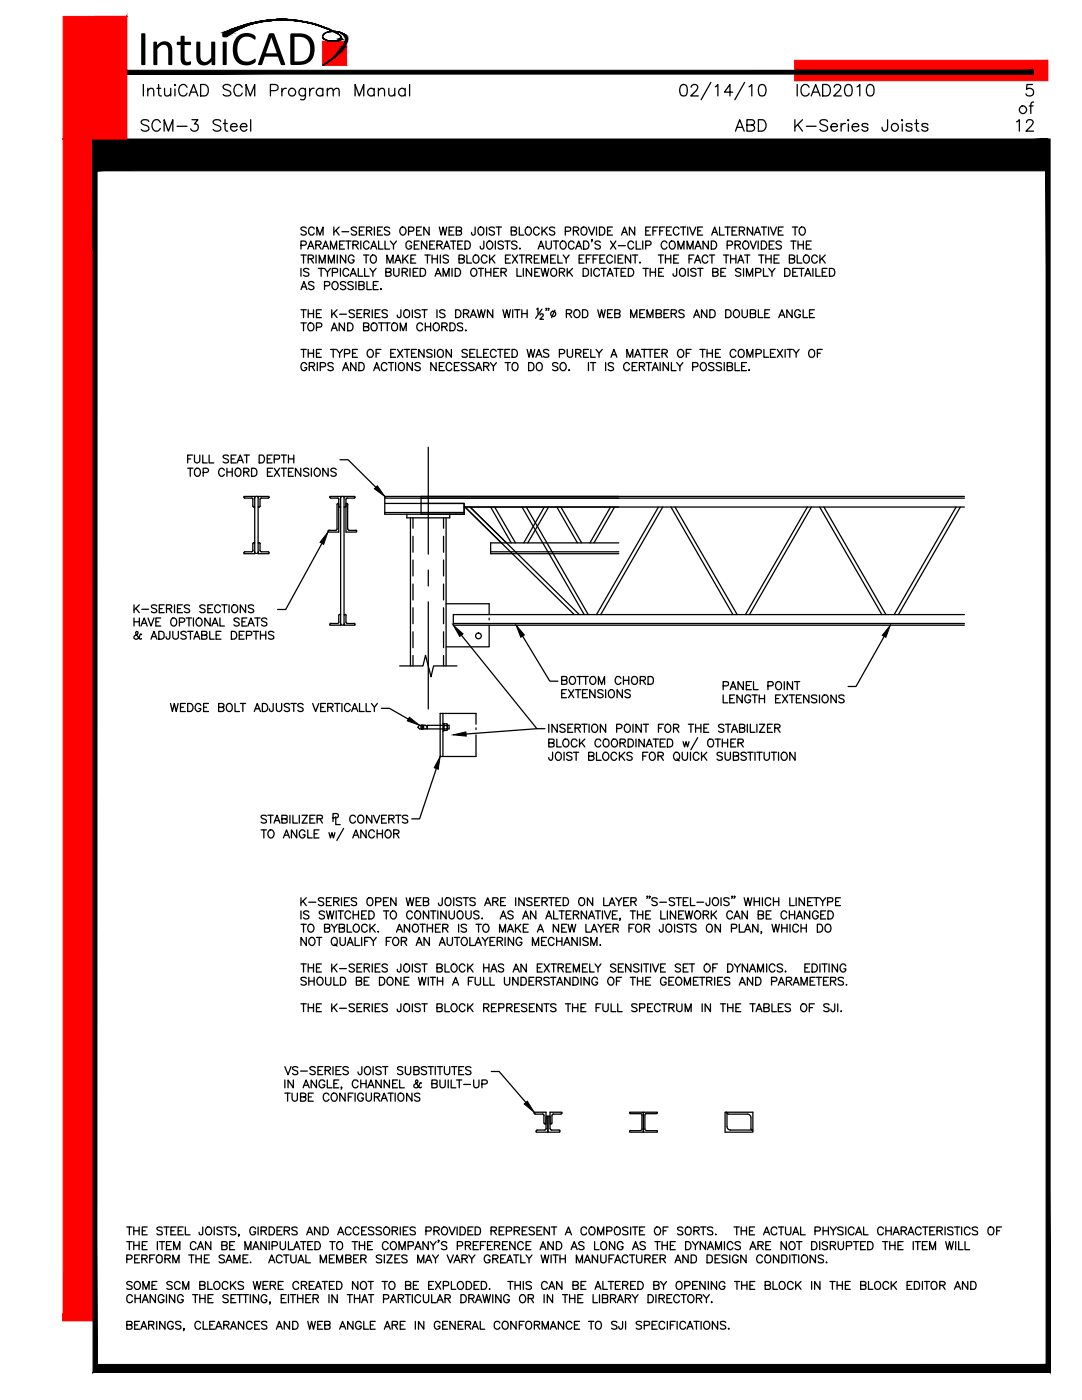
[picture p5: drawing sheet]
<svg xmlns="http://www.w3.org/2000/svg" width="216mm" height="279mm" viewBox="0 0 216 279" stroke-linecap="round" stroke-linejoin="round" font-family="sans-serif">
<defs><g id="words">
<text font-size="10" x="27.3" y="13">IntuiCAD</text>
</g></defs>
<!-- layer: S-HTCH -->
<g fill="none" stroke="#000" stroke-width=".25">
<path d="M67.3 99.4h-1.3l-.2-.3h2.2v2.1h-.2M67.4 99.4l.2 .2M67.6 99.7v1.3l.2 .2M68.7 99.4a.36 .36 0 0 0-.4-.4 .36 .36 0 0 0-.3 .4M69.3 99.4h1.3M69.3 99.4l-.3 .2v1.4M70.8 99.2v-.1h-2.1v2.1h.2M70.9 99.2l-.2 .2M76.8 99.4h115.6M192.4 99.1h-115.6v3.5h15.8v-2.1h-15.8M65.6 105.8h1.4M65.7 105.8l-.2 .2"/>
<path d="M67.3 105.6v-4.9l.3-.2v5.7h-2.2v-.2M67.3 105.6l-.3 .2M68 101.2v21.5M68.7 101.2v21.5M69.1 101l-.2 .2M69.2 100.5h-.2v5.7h2.1v-.2M69.2 100.5l.2 .2v4.9M69.4 105.6l.3 .2h1.3M71 105.8l.2 .2M76.8 102.3h15.8M81.2 102.6v.7h8.5v-.7M81.9 103.3v29.6"/>
<path d="M82.4 103.3v2.1M82.4 107v3.2M82.4 111.8v3.1M82.4 116.6v3.1M88.5 103.3v2.1M88.5 107v3.2M88.5 111.8v3.1M88.5 116.6v3.1M89 103.3v29.6M92.6 101.2h99.8M92.8 101.2l21.8 21.5M93.8 101.2l21.8 21.5"/>
<path d="M104.2 101.2l12.4 21.5M105 101.2l12.4 21.5M131.4 101.2l-12.4 21.5M132.2 101.2l-12.3 21.5M133.9 101.2l12.3 21.5M134.7 101.2l12.4 21.5M161.1 101.2l-12.4 21.5M161.9 101.2l-12.4 21.5M163.6 101.2l12.4 21.5M164.4 101.2l12.4 21.5M190.8 101.2l-12.4 21.5M191.6 101.2l-12.3 21.5"/>
<path d="M67.6 124.2l-.2 .2h-1.4l-.2 .2M67.8 122.7h.2v2.1h-2.2v-.2M67.8 122.6l-.2 .2v1.4M68 124.4a.36 .36 0 0 0 .3 .4 .36 .36 0 0 0 .4-.4M68.9 122.7h-.2v2.1h2.1v-.2M68.9 122.6l.2 .2M69 122.8l.1 1.5 .2 .1h1.3M70.7 124.4l.2 .2M79.7 132.9h4.7l.5-2.1 1.1 4.3 .5-2.2h4.7M82.4 121.3v3.2M82.4 126.1v3.2M82.4 130.8v2.1"/>
<path d="M88.5 121.3v3.2M88.5 126.1v3.2M88.5 130.8v2.1M89 120.5h8.6v2.2M90.5 124.4h101.9M97.6 124.8v4.3h-8.6M97.6 123.4v.3M192.4 122.7h-101.9v2.1h101.9"/>
<circle cx="95.5" cy="126.9" r=".57"/>
</g>
<!-- layer: S-STEL-JOIS -->
<g fill="none" stroke="#000" stroke-width=".25">
<path d="M50.2 99.4h-1.3l-.2-.3h2.1v2.1l-.4-.2v-1.3M50.2 99.4l.3 .2M51.5 99.4a.36 .36 0 0 0-.3-.4 .36 .36 0 0 0-.4 .4M52.1 99.4h1.4M52.2 99.4l-.3 .2v1.4M53.7 99.2v-.1h-2.2v2.1l.4-.1v-.1M53.7 99.2l-.2 .2M84 99.4h39.5M123.5 99.1h-39.5v3.5h8.6v-2.1h-8.6M50.2 110.1h-1.3l-.2 .2M50.5 109.8l-.3 .3M50.6 108.3h.2v2.2h-2.1v-.2"/>
<path d="M50.6 108.3l-.2 .2v1.4M50.8 110.1a.36 .36 0 0 0 .4 .4 .36 .36 0 0 0 .3-.4M50.8 101.2v7.1M51.5 101.2v7.1M51.7 108.3h-.2v2.2h2.2v-.2M51.7 108.3l.2 .2M51.9 108.5v1.3l.3 .3M52.1 110.1h1.4M53.5 110.1l.2 .2M84 102.3h8.6M92.6 101.2h30.9M92.8 101.2l7.3 7.1"/>
<path d="M93.8 101.2l7.3 7.1M97.9 110.1h25.6M97.9 101.2l4.1 7.1M98.7 101.2l4.2 7.1M108.6 101.2l-4.1 7.1M109.5 101.2l-4.2 7.1M111.1 101.2l4.1 7.1M111.9 101.2l4.2 7.1M121.8 101.2l-4.1 7.1M122.6 101.2l-4.1 7.1M123.5 108.3h-25.6v2.2h25.6M106.8 222.3h1.4"/>
<path d="M106.8 222.3l-.2-.3h2.4v2.3h-.3M107.2 225.5h1.5M107.2 225.5l-.2 .2M108.3 222.3l.3 .3-.1 1.5M108.6 224.1l.2 .2M109 222.9v2.3M109 225.2l-.3 .3M109.2 222.8h.1v3.1h2.4v-.2M109.2 222.7l-.2 .2M109.5 222.8h-.2v3.1h-2.3v-.2M109.6 222.7l.2 .2v2.3l.3 .3M110.1 225.5h1.5l.1 .2"/>
<path d="M110.1 224.1l-.2 .2M110.4 222.3h1.5M110.5 222.3l-.4 .3v1.5M111.9 222.3l.2-.3h-2.3v2.3h.1M125.8 222.3h2M125.8 222.2l-.2-.2h2.8v3.9h2.8l-.2-.3M127.8 222.2l.3 .3M128.1 222.6v2.7M128.7 222.6v2.7M128.7 225.3l.3 .3M129 225.7h2M129 222.3h2"/>
<path d="M129 222.2l-.3 .3M131 222.2l.2-.2h-2.8v3.9h-2.8l.2-.3 2 .1 .3-.4M144.9 222h-.2v3.9h5.5v-.3l-.2-.1M144.9 221.9l.2 .2M145.1 222h5.1v3.5h-4.4a.7 .7 0 0 1-.7-.7zM145.1 222.1l.2 .2M145.3 222.3h3.8M149.1 222.3a.7 .7 0 0 1 .7 .7M149.8 225.3l.2 .2M149.8 223.1v2.2"/>
</g>
<!-- layer: S-GRID -->
<path d="M85.5 89.3v21.3M85.5 113.8v3.1M85.5 120.1v21.4" fill="none" stroke="#000" stroke-width=".25"/>
<!-- layer: S-TEXT -->
<g fill="none" stroke="#000" stroke-width=".25">
<path d="M60.1 49l.8-.1 .2-.5-.4-.3h-.6v1.6M60.1 57.8l.5-1.6 .6 1.6M60.1 53.6v1.5M60.1 50.9h1M60.3 57.2h.7M60.6 50.9v1.6M61.1 45.5a.6 .6 0 0 0-1 .2l.1 .2 .8 .4 .1 .4a.65 .65 0 0 1-1 0M61.4 49.7l.6-1.6 .6 1.6M61.5 51.7l.9-.1 .2-.4-.4-.3h-.7v1.6M61.6 53.8a.6 .6 0 0 0-1 .1l.1 .3 .8 .3 .1 .4a.73 .73 0 0 1-1 0M61.6 49.2h.8M62 51.7l.6 .8"/>
<path d="M62.6 56.4a.54 .54 0 0 0-.6-.2 .54 .54 0 0 0-.4 .5l1 .5v.3a.65 .65 0 0 1-1 0M62.7 45.7a.56 .56 0 0 0-.7-.4 .56 .56 0 0 0-.4 .6 .69 .69 0 0 0 .1 .8 .69 .69 0 0 0 .8 .1l.2-.3M63 48.9l.9-.1 .2-.4-.4-.3h-.7v1.6M63.1 50.9v1.6M63.2 46.9v-1.6l.6 1.6 .7-1.6v1.6M63.5 48.9l.6 .8M63.5 53.6h1.1M63.7 52.5v-1.6l.6 1.6 .6-1.6v1.6M64.1 53.6v1.5M64.4 49.7l.6-1.6 .6 1.6M64.6 49.2h.7M64.8 53.6l.5 .7v.8"/>
<path d="M64.8 57h.8l.2-.5-.4-.3h-.6v1.6M65.5 52.5v-1.6l.6 1.6 .6-1.6v1.6M65.9 49.7v-1.6l.7 1.6 .6-1.6v1.6M65.9 53.6l-.6 .7M66.3 54.4l1-.1 .1-.2-.1-.4-1-.1v1.5M66.4 56.4a.64 .64 0 0 1 .9-.1 .64 .64 0 0 1 .2 .9 .62 .62 0 0 1-.6 .6 .62 .62 0 0 1-.7-.6zM66.6 45.3v1.6M67 46l.7 .9M67.3 50.9v1.6M67.7 45.3l-1.1 1.1M67.8 48.9h.6M67.9 53.6v1.5"/>
<path d="M68.2 46.2h1.4M68.7 48.1h-.9v1.6h.9M69 50.9v1.6l-1.1-1.6v1.6M69 56.4a.54 .54 0 0 0-.6-.2 .54 .54 0 0 0-.4 .5l.9 .5 .1 .3a.65 .65 0 0 1-1.1 0M69 48.1h1M69.5 48.1v1.6M69.6 53.9a.59 .59 0 0 0-.7-.3 .59 .59 0 0 0-.5 .6v.3a.59 .59 0 0 0 .5 .6 .59 .59 0 0 0 .7-.3M69.9 55.1l.6-1.5 .6 1.5M70.1 54.6h.8M70.4 48.9l.9-.1 .2-.4-.4-.3h-.7v1.6M70.5 56.4a.59 .59 0 0 0-.6-.2 .59 .59 0 0 0-.5 .4l.2 .2 .8 .4 .1 .3a.65 .65 0 0 1-1.1 0M70.6 51.3a.59 .59 0 0 0-.6-.4 .59 .59 0 0 0-.5 .6 .64 .64 0 0 0 .3 .9 .64 .64 0 0 0 .8-.3v-.2h-.3"/>
<path d="M70.9 48.9l.6 .8M71 56.2v1.6M71.1 45.5a.6 .6 0 0 0-1 .2l.1 .2 .9 .4a.41 .41 0 0 1-.3 .6h-.3l-.4-.2M71.5 53.6v1.5h.9M71.6 57l.9-.1 .2-.4-.4-.3h-.7v1.6l.9-.1 .2-.5-.4-.2M71.7 46.1h.6M72 48.1v1.6M72.5 50.9h1.1M72.7 45.3h-1v1.6h1M72.8 53.6v1.5h.8M73.1 50.9v1.6M73.1 46.1l.9-.1 .2-.4-.4-.3h-.7v1.6"/>
<path d="M73.2 56.2v1.6h.9M73.6 48.5a.56 .56 0 0 0-.6-.4 .56 .56 0 0 0-.5 .6 .69 .69 0 0 0 .2 .8 .69 .69 0 0 0 .7 .1l.2-.3M73.6 46.1l.6 .8M73.8 53.6l.6 .7v.8M74 49.7l.6-1.6 .6 1.6M74 51.2a.64 .64 0 0 1 .9-.2 .64 .64 0 0 1 .2 .9 .6 .6 0 0 1-.6 .6 .6 .6 0 0 1-.6-.6zM74.2 49.2h.8M74.5 57h.6M74.7 45.3v1.6M75 53.6l-.6 .7M75.3 46.1h.6M75.5 56.2h-1v1.6h1"/>
<path d="M75.6 48.1v1.6h.8M75.9 57.7h.2zM76.3 45.3h-1v1.6h1M76.8 48.1v1.6h1M77 54.3l.9-.1 .1-.2-.1-.3-.9-.1v1.5h.7l.3-.3a.39 .39 0 0 0-.3-.5M77.2 52.5v-1.6l.6 1.6 .6-1.6v1.6M77.8 45.5a.6 .6 0 0 0-1.1 .2l.1 .2 .9 .4 .1 .4a.65 .65 0 0 1-1.1 0M77.9 48.1l.6 .8v.8M78.6 53.6v1.1l.4 .4a.51 .51 0 0 0 .6-.4v-1.1M78.8 52.5l.6-1.6 .6 1.6M79 52h.8M79.1 48.1l-.6 .8"/>
<path d="M80 45.5a.59 .59 0 0 1 .6-.2 .59 .59 0 0 1 .4 .6v.4a.62 .62 0 0 1-.6 .6 .62 .62 0 0 1-.6-.6zM80.2 54.3l.9-.1 .2-.2-.1-.3-1-.1v1.5M80.4 50.9v1.6M80.8 51.6l.6 .9M80.8 54.3l.5 .8M81.4 50.9l-1 1.1M81.5 46.2l1-.1 .1-.2-.1-.5-1-.1v1.6M81.8 53.6v1.5M82 51.7h.6M82.1 48.5a.56 .56 0 0 0-.6-.4 .56 .56 0 0 0-.5 .6 .69 .69 0 0 0 .1 .8 .69 .69 0 0 0 .8 .1l.2-.5h-.4M82.5 54.3h.5M82.7 48.9h.6"/>
<path d="M83 50.9h-1v1.6h1M83.1 46.1h.6M83.4 53.6h-.9v1.5h.9M83.6 48.1h-.9v1.6h.9M83.8 53.6h.6a.84 .84 0 0 1 .5 .7 .84 .84 0 0 1-.5 .8h-.6zM84.1 45.3h-1v1.6h1M84.8 50.9h1M85.2 48.1v1.6l-1.1-1.6v1.6M85.3 50.9v1.6M85.6 45.3v1.6l-1-1.6v1.6M85.8 48.9h.5M86.2 51.7h1.1"/>
<path d="M86.2 50.9v1.6M86.7 48.1h-.9v1.6h.9M86.8 55.1l.6-1.5 .6 1.5M87 54.6h.8M87.2 48.9l.9-.1 .2-.4-.4-.3h-.7v1.6M87.3 50.9v1.6M87.7 45.3l.3 1.6 .4-1.6 .4 1.6 .3-1.6M87.7 48.9l.6 .8M87.9 50.9v1.6M88.4 55.1v-1.5l.6 1.5 .6-1.5v1.5M88.5 49.7l.6-1.6 .7 1.6M88.8 49.2h.7"/>
<path d="M89.5 51.2a.54 .54 0 0 0-.7-.3 .54 .54 0 0 0-.3 .5l.9 .5 .1 .4a.65 .65 0 0 1-1.1 0M89.6 46.1h.6M89.9 48.1h1.1M90.2 53.6v1.5M90.5 48.1v1.6M90.6 45.3h-1v1.6h1M90.8 53.6h.5a.82 .82 0 0 1 .6 .7 .82 .82 0 0 1-.6 .8h-.5zM91 46.1l1-.1 .1-.4-.4-.3h-.7v1.6l1-.1 .1-.4-.4-.3M91.3 48.9h.7M91.6 51.7l.9-.1 .2-.4-.4-.3h-.7v1.6h.7l.3-.2 .1-.3-.4-.3M92.3 48.1h-1v1.6h1M92.8 48.1h.5a.87 .87 0 0 1 .6 .8 .87 .87 0 0 1-.6 .8h-.5z"/>
<path d="M93.2 50.9v1.6h.9M94.1 53.8a.59 .59 0 0 1 .7-.2 .59 .59 0 0 1 .4 .6v.3a.61 .61 0 0 1-.7 .7 .61 .61 0 0 1-.6-.7zM94.5 51.2a.64 .64 0 0 1 .9-.2 .64 .64 0 0 1 .2 .9 .64 .64 0 0 1-.8 .6 .64 .64 0 0 1-.4-1zM94.8 45.3v1.5l-.3 .1-.3-.1-.1-.4M95.4 53.6h1.1M95.5 45.5a.59 .59 0 0 1 .7-.2 .59 .59 0 0 1 .3 .6 .69 .69 0 0 1-.1 .8 .69 .69 0 0 1-.7 .1l-.3-.5zM96 53.6v1.5M96.5 48.1v1.4l-.2 .2-.3-.1-.2-.4M96.9 54.3h1M96.9 53.6v1.5M97.1 45.3v1.6M97.2 51.3a.59 .59 0 0 0-.7-.4 .59 .59 0 0 0-.5 .6 .64 .64 0 0 0 .3 .9 .64 .64 0 0 0 .9-.3"/>
<path d="M97.4 48.2a.8 .8 0 0 1 1 .5 .8 .8 0 0 1-.5 1 .84 .84 0 0 1-.8-.6 .84 .84 0 0 1 .3-.9zM97.7 50.9v1.6M97.9 53.6v1.5M98.1 51.6l.6 .9M98.5 54.3h.6M98.7 45.5a.6 .6 0 0 0-1.1 .2l.1 .2 .9 .4a.41 .41 0 0 1-.3 .6h-.3l-.4-.2M98.7 50.9l-1 1.1M98.8 48.1v1.6M99 45.3h1.1M99.5 53.6h-1v1.5h1M99.5 45.3v1.6M100 54.3l.9-.1 .1-.2v-.3l-1-.1v1.5"/>
<path d="M100.4 48.4a.65 .65 0 0 0-1 0v.3l1 .4v.4a.65 .65 0 0 1-1 0M100.5 54.3l.5 .8M100.7 48.1h1.1M100.9 51.7h.6M101.2 48.1v1.6M101.8 50.9h-.9v1.6h.9M102 46.1l.9-.1 .2-.4-.4-.3h-.7v1.6h.7l.3-.1 .1-.4-.4-.3M102.2 50.9l1.1 1.6M103.2 48.4a.59 .59 0 0 0-.6-.3 .59 .59 0 0 0-.5 .4l.1 .2 .9 .4 .1 .4a.65 .65 0 0 1-1.1 0M103.2 53.6v1.5h.8M103.3 50.9l-1.1 1.6M103.6 45.3v1.6h.9"/>
<path d="M103.6 50.9h1.1M103.7 49.6h.1zM104.1 50.9v1.6M104.4 53.6v1.5M105 45.5a.59 .59 0 0 1 .6-.2 .59 .59 0 0 1 .4 .6v.4a.62 .62 0 0 1-.6 .6 .62 .62 0 0 1-.6-.6zM105 51.7l1-.2v-.4l-.3-.2h-.7v1.6M105.6 51.7l.5 .8M106.1 53.6v1.5l-1.1-1.5v1.5M106.6 51.7h.6M106.7 54.3h.6M107.4 49.7l.6-1.6 .6 1.6M107.6 45.7a.59 .59 0 0 0-.7-.4 .59 .59 0 0 0-.4 .6v.4a.59 .59 0 0 0 .4 .6 .59 .59 0 0 0 .7-.4"/>
<path d="M107.6 50.9h-1v1.6h1M107.6 49.2h.8M107.7 53.6h-1v1.5h1M108 53.6l.4 1.5 .3-1.5 .4 1.5 .4-1.5M108.1 52.5v-1.6l.6 1.6 .5-1.6v1.6M108.1 45.3v1.6M108.5 46l.7 .9M109 48.1v1.1a.53 .53 0 0 0 .5 .5 .53 .53 0 0 0 .5-.5v-1.1M109.2 45.3l-1.1 1.1M109.9 51.7h.6M110 53.8l.3-.2a.78 .78 0 0 1 .8 .7 .78 .78 0 0 1-.8 .8l-.3-.2-.1-.4zM110.4 48.1h1"/>
<path d="M110.7 45.5a.6 .6 0 0 0-1.1 .2l.1 .2 .9 .4 .1 .4a.65 .65 0 0 1-1.1 0M110.9 50.9h-1v1.6h1M110.9 48.1v1.6M111.3 50.9v1.6h.9M111.6 54.3l.9-.1 .2-.2-.1-.3-1-.1v1.5M111.9 48.4l.2-.2a.75 .75 0 0 1 .8 .3 .75 .75 0 0 1-.1 1l-.1 .1a.76 .76 0 0 1-.9-.3 .76 .76 0 0 1 .1-.9zM112.1 54.3l.6 .8M112.4 50.9l.6 .8v.8M112.8 46.2l.9-.1 .1-.6-.3-.2h-.7v1.6M113.2 53.6v1.5M113.6 50.9l-.6 .8M113.6 54.2l.6 .9"/>
<path d="M114.2 53.6l-1 1M114.4 46.1l.9-.1 .2-.4-.4-.3h-.7v1.6M114.5 48.5a.56 .56 0 0 0-.6-.4 .56 .56 0 0 0-.5 .6 .69 .69 0 0 0 .2 .8 .69 .69 0 0 0 .7 .1l.2-.3M114.9 49.7l.6-1.6 .6 1.6M114.9 46.1l.6 .8M115.1 49.2h.8M115.6 51.7h.5M116.1 45.5a.59 .59 0 0 1 .6-.2 .59 .59 0 0 1 .4 .6v.4a.6 .6 0 0 1-.6 .6 .6 .6 0 0 1-.6-.6zM116.4 53.6h.5a.84 .84 0 0 1 .5 .7 .84 .84 0 0 1-.5 .8h-.5zM116.4 48.1h.6a.87 .87 0 0 1 .5 .8 .87 .87 0 0 1-.5 .8h-.6zM116.5 50.9h-.9v1.6h.9M117 51.7h.6"/>
<path d="M117.4 45.3l.7 1.6 .5-1.6M118 50.9h-1v1.6M118 53.6v1.5M118.2 47.9h-.1h.1l-.1 .4M118.3 51.7h.6M119 45.3v1.6M119.3 50.9h-1v1.6M119.6 45.3h.6a.87 .87 0 0 1 .5 .8 .87 .87 0 0 1-.5 .8h-.6zM119.6 53.9a.59 .59 0 0 0-.6-.3 .59 .59 0 0 0-.5 .6v.3a.59 .59 0 0 0 .5 .6 .59 .59 0 0 0 .6-.3M119.7 51.7h.6M119.8 48.4a.54 .54 0 0 0-.6-.3 .54 .54 0 0 0-.4 .6l.9 .4 .1 .4a.65 .65 0 0 1-1.1 0M119.9 53.6h1.1"/>
<path d="M120.5 53.6v1.5M120.7 50.9h-1v1.6h1M121.1 55.1l.6-1.5 .6 1.5M121.2 46.1h.6M121.4 54.6h.7M121.8 48.1l1.1 1.6M122.2 45.3h-1v1.6h1M122.2 51.3a.59 .59 0 0 0-.7-.4 .59 .59 0 0 0-.4 .6 .64 .64 0 0 0 .2 .9 .64 .64 0 0 0 .9-.3M122.5 53.6h1.1M122.7 50.9v1.6M122.9 48.1l-1.1 1.6M123 53.6v1.5"/>
<path d="M123.3 51.7h.6M123.4 49h1.4M123.9 54.3h.6M124 46.9l.6-1.6 .6 1.6M124.2 46.4h.8M124.3 50.9h-1v1.6h1M124.9 53.6h-1v1.5h1M125.4 53.6h.5a.82 .82 0 0 1 .6 .7 .82 .82 0 0 1-.6 .8h-.5zM125.8 50.9v1.6l-1-1.6v1.6M126.2 50.9h1M126.4 48.5a.59 .59 0 0 0-.6-.4 .59 .59 0 0 0-.5 .6v.4a.59 .59 0 0 0 .5 .6 .59 .59 0 0 0 .6-.4M126.6 45.3v1.6l-1-1.6v1.6"/>
<path d="M126.7 50.9v1.6M126.9 48.1v1.6h1M127.7 52.3v.2zM128.3 48.1v1.6M128.3 53.6h1.1M128.8 49l.9-.1 .2-.5-.4-.3h-.7v1.6M128.8 46.1h.6M128.8 53.6v1.5M129.7 54.3h1.1M129.7 53.6v1.5M129.8 45.3h-1v1.6h1M130.3 46.1h.6"/>
<path d="M130.8 53.6v1.5M131.3 45.3h-1v1.6M131.3 50.9h1.1M131.4 54.3h.6M131.6 46.1h.6M131.9 50.9v1.6M132.4 53.6h-1v1.5h1M132.6 45.3h-1v1.6M132.8 51.7h1M132.8 50.9v1.6M133 46.1h.6M133.1 48.5a.59 .59 0 0 0-.7-.4 .59 .59 0 0 0-.5 .6v.4a.59 .59 0 0 0 .5 .6 .59 .59 0 0 0 .7-.4"/>
<path d="M133.7 48.4l.1-.2a.76 .76 0 0 1 .9 .3 .76 .76 0 0 1-.1 1l-.2 .1a.76 .76 0 0 1-.9-.3 .76 .76 0 0 1 .2-.9zM133.8 50.9v1.6M134 45.3h-1v1.6h1M134.4 51.7h.6M135 53.6v1.4l-.3 .1-.3-.1-.1-.4M135.3 49.7v-1.6l.6 1.6 .6-1.6v1.6M135.4 50.9h-1v1.6h1M135.5 45.7a.59 .59 0 0 0-.7-.4 .59 .59 0 0 0-.4 .6v.4a.59 .59 0 0 0 .4 .6 .59 .59 0 0 0 .7-.4M135.7 53.8a.59 .59 0 0 1 .7-.2 .59 .59 0 0 1 .4 .6 .69 .69 0 0 1-.8 .9l-.3-.2-.1-.4zM135.8 45.3h1M136.3 45.3v1.6M137.1 49.7v-1.6l.6 1.6 .6-1.6v1.6"/>
<path d="M137.2 45.3v1.6M137.3 53.6v1.5M137.5 51.7h.6M137.6 45.3l.6 1.6 .6-1.6M138.5 50.9h-1v1.6M138.6 52.5l.6-1.6 .6 1.6M138.7 49.7l.6-1.6 .6 1.6M138.8 52h.8M138.9 53.8a.6 .6 0 0 0-1.1 .1l.2 .3 .8 .3 .1 .4a.71 .71 0 0 1-1.1 0M138.9 49.2h.7M139.2 46.1h.6M139.2 53.6h1.1"/>
<path d="M139.7 53.6v1.5M140.2 45.3h-1v1.6h1M141.3 51.3a.59 .59 0 0 0-.7-.4 .59 .59 0 0 0-.5 .6 .64 .64 0 0 0 .3 .9 .64 .64 0 0 0 .9-.3M141.3 48.1v1.6l-1-1.6v1.6M141.5 50.9h1.1M141.9 48.1h.5a.85 .85 0 0 1 .6 .8 .85 .85 0 0 1-.6 .8h-.5zM142 46.9l.6-1.6 .6 1.6M142.1 50.9v1.6M142.2 54.3l.9-.1 .2-.2-.2-.3-.9-.1v1.5h.7l.4-.3a.39 .39 0 0 0-.4-.5M142.2 46.4h.8M143.6 45.3v1.6h.9M143.8 54.3h.6"/>
<path d="M144.3 50.9h1.1M144.6 45.3h1.1M144.8 53.6h-1v1.5h1M144.9 50.9v1.6M145.1 49l.9-.1 .2-.5-.4-.3h-.7v1.6M145.2 45.3v1.6M145.8 51.7h1M145.8 50.9v1.6M146.1 46.1h.6M146.7 48.9l.9-.1 .1-.5-.4-.2h-.6v1.6M146.8 50.9v1.6M147.1 45.3h-1v1.6h1"/>
<path d="M147.2 52.5l.6-1.6 .6 1.6M147.2 48.9l.5 .8M147.4 52h.8M147.5 46.1l.9-.1 .2-.4-.4-.3h-.7v1.6M147.8 53.8a.6 .6 0 0 0-1 .1l.3 .3 .6 .3 .1 .4a.73 .73 0 0 1-1 0M148.1 46.1l.5 .8M148.4 53.6v1.5M148.5 48.2a.8 .8 0 0 1 1 .5 .8 .8 0 0 1-.5 1 .84 .84 0 0 1-.8-.6 .84 .84 0 0 1 .3-.9zM148.6 50.9h1M149 55.1v-1.5l.5 1.5 .7-1.5v1.5M149.1 50.9v1.6M149.7 48.1l.6 1.6 .6-1.6"/>
<path d="M150.2 45.3v1.6l-1.1-1.6v1.6M150.5 46.9l.7-1.6 .6 1.6M150.8 54.4h.7a.4 .4 0 0 0 .3-.4 .4 .4 0 0 0-.3-.4h-.7v1.5M150.8 46.4h.7M151.3 48.1v1.6M151.4 50.9h1M151.9 48.1h.5a.85 .85 0 0 1 .6 .8 .85 .85 0 0 1-.6 .8h-.5zM151.9 45.3h1.1M151.9 50.9v1.6M152.3 53.6v1.5h1M152.4 45.3v1.6M152.8 51.7h1.1"/>
<path d="M152.8 50.9v1.6M153.4 45.3v1.6M153.4 53.6l.6 .7v.8M153.5 48.9h.6M153.7 45.3l.6 1.6 .6-1.6M153.9 50.9v1.6M154.5 48.1h-1v1.6h1M154.5 51.7h.6M154.6 53.6l-.6 .7M155.3 46.1h.6M155.5 50.9h-1v1.6h1M155.9 48.4a.59 .59 0 0 0-.6-.3 .59 .59 0 0 0-.5 .4l.3 .3 .8 .3v.4a.65 .65 0 0 1-1.1 0"/>
<path d="M156.3 45.3h-1v1.6h1M156.6 53.6h.5a.84 .84 0 0 1 .6 .7 .84 .84 0 0 1-.6 .8h-.5zM157.5 51.7l.9-.1 .2-.4-.4-.3h-.7v1.6h.7l.3-.2 .1-.3-.4-.3M157.8 48.1h1.1M158.1 45.3h1.1M158.2 54.3h.6M158.3 48.1v1.6M158.7 45.3v1.6M159.1 50.9v1.6h.9M159.2 53.6h-1v1.5h1M159.2 48.9h1.1M159.2 48.1v1.6"/>
<path d="M159.4 53.6h1M159.6 45.5a.59 .59 0 0 1 .7-.2 .59 .59 0 0 1 .4 .6v.4a.62 .62 0 0 1-.6 .6 .62 .62 0 0 1-.6-.6zM159.9 53.6v1.5M160.3 48.1v1.6M160.4 51.2a.64 .64 0 0 1 .9-.2 .64 .64 0 0 1 .2 .9 .6 .6 0 0 1-.6 .6 .6 .6 0 0 1-.6-.6zM160.6 55.1l.6-1.5 .6 1.5M160.8 54.6h.8M160.9 48.9h.6M161.9 48.1h-1v1.6h1M162.2 53.6v1.5M162.8 53.6v1.5h.9M163.1 51.3a.59 .59 0 0 0-.7-.4 .59 .59 0 0 0-.4 .6 .64 .64 0 0 0 .2 .9 .64 .64 0 0 0 .9-.3"/>
<path d="M163.6 50.9v1.6M164 51.6l.7 .9M164.1 54.3h.6M164.7 50.9l-1.1 1.1M165 53.6h-.9v1.5h.9M165.5 53.6h.6a.84 .84 0 0 1 .5 .7 .84 .84 0 0 1-.5 .8h-.6zM60.1 61.8h1M60.1 64.4h1M60.1 69.7h1M60.6 61.8v1.6M60.6 64.4v1.6M60.6 69.7v1.6"/>
<path d="M61.2 72.7a.59 .59 0 0 0-.7-.3 .59 .59 0 0 0-.4 .6v.4a.57 .57 0 0 0 .5 .6 .57 .57 0 0 0 .6-.6h-.4M61.5 61.8v1.6M61.5 69.7v1.6M61.5 62.6h1.1M61.5 70.5h1.1M61.6 64.7a.59 .59 0 0 1 .6-.2 .59 .59 0 0 1 .4 .5v.4a.61 .61 0 0 1-.6 .6 .61 .61 0 0 1-.6-.6zM61.7 73.1h.9l.2-.3-.2-.4h-.9v1.6M62.3 73.1l.5 .9M62.6 61.8v1.6M62.6 69.7v1.6M63.1 65.3l1-.1 .1-.2-.1-.4-1-.2v1.6M63.1 62.6h.6"/>
<path d="M63.1 70.5h.6M63.3 72.4v1.6M63.9 73.2l1-.1v-.6l-.3-.1h-.7v1.6M64.1 61.8h-1v1.6h1M64.1 69.7h-1v1.6h1M65.9 69.7h1.1M66.1 66l.6-1.6 .6 1.6M66.2 61.8v1.6M66.3 65.5h.8M66.5 72.6a.59 .59 0 0 0-.6-.3 .59 .59 0 0 0-.5 .4l.2 .3 .7 .3 .2 .5a.73 .73 0 0 1-1.1 0M66.5 69.7v1.6M66.6 62.5l.7 .9"/>
<path d="M67.2 69.7l.6 .8v.8M67.3 61.8l-1.1 1.1M67.8 62.7h1.3M68.4 74l.6-1.6 .6 1.6M68.4 69.7l-.6 .8M68.6 73.4h.8M68.7 64.4v1.6l-1-1.6v1.6M68.7 70.6l1-.1 .1-.6-.4-.2h-.7v1.6M69.4 64.4h.5a.82 .82 0 0 1 .6 .8 .82 .82 0 0 1-.6 .8h-.5zM70.3 70.5h.6M70.7 62a.6 .6 0 0 0-1 .2l.1 .2 .8 .3a.34 .34 0 0 1 0 .6 .72 .72 0 0 1-.9-.1M71 72.4v1.6l-1-1.6v1.6"/>
<path d="M71.2 62.6h.7M71.3 69.7h-1v1.6h1M71.6 72.4h.6a.88 .88 0 0 1 .5 .8 .88 .88 0 0 1-.5 .8h-.6zM72.2 61.8h-1v1.6h1M72.5 65.2l.9-.1 .2-.2-.1-.3-1-.2v1.6h.7a.4 .4 0 0 0 .4-.4 .4 .4 0 0 0-.4-.4M72.7 62.6l.9-.1 .1-.3-.1-.3-.9-.1v1.6M73.2 62.6l.5 .8M73.4 69.9a.59 .59 0 0 1 .7-.1 .59 .59 0 0 1 .4 .5v.4a.61 .61 0 0 1-.6 .6 .61 .61 0 0 1-.6-.6zM74.2 64.7a.59 .59 0 0 1 .7-.2 .59 .59 0 0 1 .4 .5v.4a.61 .61 0 0 1-.7 .6 .61 .61 0 0 1-.6-.6zM74.3 61.8v1.6M74.6 74l.6-1.6 .6 1.6M74.8 73.4h.8"/>
<path d="M74.9 62.6h.6M75 70.5h.6M75.6 64.4h1M75.8 61.8h-.9v1.6h.9M76 69.7h-1v1.6M76.1 64.4v1.6M76.8 64.4h1M77.2 72.7a.57 .57 0 0 0-.7-.3 .57 .57 0 0 0-.4 .6 .69 .69 0 0 0 .7 1l.4-.4M77.3 62a.6 .6 0 0 0-1.1 .2l.3 .3 .7 .2 .1 .5a.73 .73 0 0 1-1.1 0M77.3 64.4v1.6M77.5 72.4h1.1M78 70.5h.6"/>
<path d="M78 72.4v1.6M78.3 64.7l.3-.3a.78 .78 0 0 1 .7 .8 .78 .78 0 0 1-.7 .8l-.3-.2-.2-.4zM78.9 69.7h-.9v1.6h.9M78.9 72.4v1.6M79.3 69.7l1.1 1.6M79.6 72.6a.57 .57 0 0 1 .7-.2 .57 .57 0 0 1 .4 .6 .69 .69 0 0 1-.7 1l-.4-.2-.1-.4zM79.9 66v-1.6l.6 1.6 .6-1.6v1.6M80 61.8v1.5l-.3 .1-.4-.1v-.4M80.4 69.7l-1.1 1.6M80.7 62a.59 .59 0 0 1 .6-.2 .59 .59 0 0 1 .4 .6 .69 .69 0 0 1-.7 1l-.3-.2-.2-.4zM80.7 69.7h1M81.2 69.7v1.6"/>
<path d="M82.1 70.5h.6M82.3 72.4v1.6l-1.1-1.6v1.6M82.3 61.8v1.6M83.1 69.7h-1v1.6h1M83.8 62a.6 .6 0 0 0-1 .2l.2 .2 .7 .3 .1 .5a.71 .71 0 0 1-1 0M83.8 72.6a.59 .59 0 0 0-.5-.3 .59 .59 0 0 0-.5 .4l.2 .3 .7 .3 .1 .5a.71 .71 0 0 1-1 0M84.2 61.8h1M84.3 64.8a.59 .59 0 0 0-.6-.4 .59 .59 0 0 0-.5 .6v.4a.6 .6 0 0 0 .4 .6 .6 .6 0 0 0 .7-.3M84.6 69.7v1.6l-1-1.6v1.6M84.7 61.8v1.6M84.9 64.4v1.6M84.9 65.2h1"/>
<path d="M85.9 64.4v1.6M86.2 69.9a.6 .6 0 0 0-1 .2l.1 .2 .7 .3 .2 .3-.2 .4h-.7l-.1-.2M86.6 64.7a.59 .59 0 0 1 .7-.2 .59 .59 0 0 1 .4 .5v.4a.61 .61 0 0 1-.7 .6 .61 .61 0 0 1-.6-.6zM86.7 69.7v1.6M87 72.4v1.6l-1-1.6v1.6M87.2 61.8v1.6M87.4 69.9a.59 .59 0 0 1 .7-.2 .59 .59 0 0 1 .4 .6 .69 .69 0 0 1-.2 .8 .69 .69 0 0 1-.7 .2l-.3-.6zM87.7 73.1h.6M88.2 65.2l.9-.1 .1-.2-.1-.3-.9-.2v1.6M88.6 72.4h-.9v1.6h.9M88.7 65.2l.5 .8M88.8 62a.59 .59 0 0 0-.6-.2 .59 .59 0 0 0-.5 .4l.2 .2 .7 .3a.34 .34 0 0 1 0 .6 .69 .69 0 0 1-.9-.1"/>
<path d="M89.8 64.4h.5a.82 .82 0 0 1 .6 .8 .82 .82 0 0 1-.6 .8h-.5zM90.1 69.7v1.6l-1.1-1.6v1.6M90.2 72.7a.59 .59 0 0 0-.7-.3 .59 .59 0 0 0-.5 .6v.4a.59 .59 0 0 0 .5 .6 .59 .59 0 0 0 .7-.4M90.7 73.1h.6M90.9 61.8h.5a.82 .82 0 0 1 .6 .8 .82 .82 0 0 1-.6 .8h-.5zM91.6 72.4h-.9v1.6h.9M92.3 64.7a.6 .6 0 0 0-1 .1l.1 .2 .8 .3 .1 .3-.1 .4h-.2h-.6l-.1-.2M92.5 62.6l.9-.1 .1-.3v-.3l-1-.1v1.6M92.9 66h.1zM93 62.6l.5 .8M93.1 72.6a.59 .59 0 0 0-.6-.3 .59 .59 0 0 0-.5 .4l.3 .4 .6 .2 .2 .5a.73 .73 0 0 1-1.1 0M93.2 69.9a.6 .6 0 0 0-1 .2l.1 .2 .8 .3 .1 .3-.1 .4h-.8l-.1-.2"/>
<path d="M93.8 70.5h.6M93.8 63.4l.6-1.6 .7 1.6M94.1 62.9h.7M94.6 72.6a.59 .59 0 0 0-.6-.3 .59 .59 0 0 0-.5 .4l.3 .4 .6 .2 .2 .5a.73 .73 0 0 1-1.1 0M94.8 69.7h-1v1.6h1M94.9 74l.6-1.6 .6 1.6M95.2 73.4h.7M95.2 69.7v1.6h.9M95.3 61.8l.4 1.6 .3-1.6 .4 1.6 .4-1.6M96.5 73.1h.9l.2-.4-.4-.3h-.7v1.6M96.5 70.5h.6M97 73.1l.6 .9"/>
<path d="M97.5 69.7h-1v1.6h1M97.9 72.4l.6 .7v.9M98.3 61.8v1.6l-1-1.6v1.6M99 70.1a.59 .59 0 0 0-.7-.4 .59 .59 0 0 0-.4 .6v.4a.6 .6 0 0 0 .4 .6 .6 .6 0 0 0 .7-.3M99 72.4l-.5 .7M99.3 69.7h1.1M99.8 69.7v1.6M100.4 61.8l.3 1.6 .4-1.6 .4 1.6 .3-1.6M100.7 70.5h.6M100.8 72.4h1M101.3 72.4v1.6M101.7 69.7h-1v1.6h1"/>
<path d="M102.2 69.7h.5a.82 .82 0 0 1 .6 .8 .82 .82 0 0 1-.6 .8h-.5zM102.3 72.6l.2-.2a.78 .78 0 0 1 .9 .4 .78 .78 0 0 1-.2 1 .59 .59 0 0 1-.6 .2 .59 .59 0 0 1-.4-.6zM102.3 61.8v1.6M102.7 61.8h1M103.2 61.8v1.6M104.1 61.8v1.6M104.1 62.6h1.1M105.2 69.7l.4 1.6 .3-1.6 .4 1.6 .4-1.6M105.2 61.8v1.6M105.5 72.4h.5a.88 .88 0 0 1 .6 .8 .88 .88 0 0 1-.6 .8h-.5zM106.9 71.3l.6-1.6 .6 1.6M107.1 61.7l.2-.2v1.1"/>
<path d="M107.1 72.6a.57 .57 0 0 1 .7-.2 .57 .57 0 0 1 .4 .6 .69 .69 0 0 1-.7 1l-.4-.2-.1-.4zM107.1 70.8h.8M107.8 62.9l.2-.3 .4 .1v.3l-.7 .7h.7M108.1 61.7l-1.2 1.8M109.1 61.6h-.2h.2l-.2 .3M109.5 61.6h-.1h.1l-.1 .3M109.5 69.9a.6 .6 0 0 0-1.1 .2l.2 .2 .7 .3 .2 .3-.2 .4h-.7l-.2-.2M110.7 61.9l-.6 1.5M111.3 72.6a.54 .54 0 0 0-.6-.3 .54 .54 0 0 0-.4 .6l.9 .4 .1 .5a.73 .73 0 0 1-1 0M111.6 70.6l.9-.1 .2-.5-.4-.3h-.7v1.6M111.9 72.6l.2-.2a.77 .77 0 0 1 .9 .4 .77 .77 0 0 1-.2 1 .59 .59 0 0 1-.7 .1 .59 .59 0 0 1-.4-.5zM113 62.6l.9-.1 .2-.3-.1-.3-1-.1v1.6"/>
<path d="M113.2 69.7v1.2a.54 .54 0 0 0 .5 .4 .54 .54 0 0 0 .5-.4v-1.2M113.5 73.9h.2zM113.5 62.6l.6 .8M114.7 62a.59 .59 0 0 1 .6-.2 .59 .59 0 0 1 .4 .6v.4a.61 .61 0 0 1-.6 .6 .61 .61 0 0 1-.6-.6zM114.9 70.5l.9-.1 .1-.4-.3-.3h-.7v1.6M115.4 70.5l.5 .8M116.2 61.8h.6a.84 .84 0 0 1 .5 .8 .84 .84 0 0 1-.5 .8h-.6zM116.4 70.5h.6M117.4 69.7h-1v1.6h1M117.4 72.4v1.6M117.8 72.4h1.1M117.9 69.7v1.6h.9"/>
<path d="M118.3 72.4v1.6M118.9 69.7l.6 .8v.8M119.3 61.8l.4 1.6 .3-1.6 .4 1.6 .4-1.6M120.2 69.7l-.7 .8M120.8 72.4v1.6M121.2 62.6h.6M121.9 71.3l.6-1.6 .6 1.6M122.1 70.8h.8M122.2 61.8h-1v1.6h1M122.4 72.6a.59 .59 0 0 0-.6-.3 .59 .59 0 0 0-.4 .4l.3 .4 .6 .2 .1 .5a.73 .73 0 0 1-1 0M122.7 62.6l.9-.1 .1-.3-.1-.3-.9-.1v1.6l.9-.1 .1-.4-.1-.3h-.3M125.1 71.3v-1.6l.6 1.6 .6-1.6v1.6"/>
<path d="M125.6 72.7a.59 .59 0 0 0-.7-.3 .59 .59 0 0 0-.5 .6v.4a.59 .59 0 0 0 .5 .6 .59 .59 0 0 0 .7-.4M125.8 63.4v-1.6l.6 1.6 .7-1.6v1.6M126.1 73.1h.6M126.6 71.3l.6-1.6 .7 1.6M126.9 70.8h.7M127.1 72.4h-1v1.6h1M127.6 73.1h.9l.1-.4-.3-.3h-.7v1.6M127.7 62.6h.6M128 69.7h1.1M128.1 73.1l.5 .9M128.6 69.7v1.6M128.6 61.8h-.9v1.6h.9"/>
<path d="M128.9 72.4h1.1M129.1 63.4v-1.6l.6 1.6 .6-1.6v1.6M129.2 69.7h1.1M129.4 72.4v1.6M129.7 69.7v1.6M130.1 74l.7-1.6 .5 1.6M130.4 73.4h.7M130.7 70.5h.6M130.9 62.6l.9-.1 .2-.3-.2-.3-.9-.1v1.6h.7l.4-.3a.39 .39 0 0 0-.4-.5M131.6 69.7h-.9v1.6h.9M131.7 72.4v1.6M132.1 70.5l.9-.1 .2-.4-.4-.3h-.7v1.6"/>
<path d="M132.5 62.6h.6M132.6 70.5l.6 .8M133.4 72.4v1.6l-1.1-1.6v1.6M133.5 61.8h-1v1.6h1M133.9 62.6l1-.1 .1-.3-.1-.3-1-.1v1.6M134 72.4v1.6h.9M134.5 62.6l.5 .8M135 72.4l.7 .7v.9M135.4 69.9a.59 .59 0 0 1 .6-.1 .59 .59 0 0 1 .4 .5v.4a.61 .61 0 0 1-.6 .6 .61 .61 0 0 1-.6-.6zM136.3 72.4l-.6 .7M136.5 62a.6 .6 0 0 0-1 .2l.1 .2 .7 .3a.34 .34 0 0 1 0 .6 .72 .72 0 0 1-.8-.1M136.9 70.5h.6"/>
<path d="M137.9 69.7h-1v1.6M138.2 73.2l1-.1v-.6l-.3-.1h-.7v1.6M138.4 63.4l.6-1.6 .6 1.6M138.6 62.9h.8M139.6 69.7h1.1M140 72.4a.8 .8 0 0 1 1 .6 .8 .8 0 0 1-.5 1 .84 .84 0 0 1-.8-.6 .84 .84 0 0 1 .3-1zM140.2 69.7v1.6M141 61.8v1.6l-1-1.6v1.6M141.1 70.5h1M141.1 69.7v1.6M141.6 61.8h.6a.84 .84 0 0 1 .5 .8 .84 .84 0 0 1-.5 .8h-.6zM142.1 69.7v1.6"/>
<path d="M142.4 72.6a.59 .59 0 0 0-.5-.3 .59 .59 0 0 0-.5 .4l.1 .3 .8 .3 .1 .5a.73 .73 0 0 1-1 0M142.8 70.5h.6M143.7 69.7h-.9v1.6h.9M144 72.6a.59 .59 0 0 0-.6-.3 .59 .59 0 0 0-.5 .4l.3 .4 .6 .2 .2 .5a.73 .73 0 0 1-1.1 0M144.5 72.4v1.6M144.8 61.8h.6a.84 .84 0 0 1 .5 .8 .84 .84 0 0 1-.5 .8h-.6zM145.1 73.1h.9l.2-.3-.1-.3-.3-.1h-.7v1.6h.7l.3-.2 .1-.4-.4-.3M146.5 62a.59 .59 0 0 1 .7-.2 .59 .59 0 0 1 .4 .6v.4a.61 .61 0 0 1-.7 .6 .61 .61 0 0 1-.6-.6zM146.7 72.4v1.6h.9M146.8 70.1a.59 .59 0 0 0-.6-.4 .59 .59 0 0 0-.5 .6v.4a.6 .6 0 0 0 .5 .6 .6 .6 0 0 0 .6-.3M147.4 69.9l.3-.2a.78 .78 0 0 1 .8 .8 .78 .78 0 0 1-.8 .8h-.1a1.08 1.08 0 0 1-.2-1.4zM148 73.1h.6"/>
<path d="M148.1 61.8v1.2a.54 .54 0 0 0 .5 .4 .54 .54 0 0 0 .5-.4v-1.2M149 72.4h-1v1.6h1M149 71.3v-1.6l.6 1.6 .6-1.6v1.6M149.5 73.8v.2zM149.7 62.6l1-.1v-.6l-1-.1v1.6l1-.1v-.6l-.3-.1M150.9 70.6l.9-.1 .1-.5-.4-.3h-.6v1.6M151.3 61.8v1.6h.9M152.4 69.7v1.6h1M152.6 62.6h.6M153.6 61.8h-1v1.6h1M153.7 70.5h.6M154.7 69.7h-1v1.6h1"/>
<path d="M155.1 69.7l1.1 1.6M155.4 63.4l.6-1.6 .6 1.6M155.6 62.9h.8M156.2 69.7l-1.1 1.6M156.7 69.7v1.6M157 69.7h1.1M157.6 69.7v1.6M158.1 61.8v1.6l-1.1-1.6v1.6M158.3 69.7l.6 .8v.8M159.5 69.7l-.6 .8M159.7 62.2a.59 .59 0 0 0-.7-.4 .59 .59 0 0 0-.4 .6v.4a.57 .57 0 0 0 .5 .6 .57 .57 0 0 0 .6-.6h-.4M160.3 61.8v1.6h.8"/>
<path d="M161.5 69.9a.59 .59 0 0 1 .7-.2 .59 .59 0 0 1 .3 .6 .69 .69 0 0 1-.1 .8 .69 .69 0 0 1-.7 .2l-.3-.6zM161.5 62.6h.6M162.5 61.8h-1v1.6h1M163.1 70.5h.6M164.1 69.7h-1v1.6M37.5 91.6h.5M37.5 93.4h1M38 93.4v1.7M38.4 90.8h-.9v1.6M38.8 90.8v1.2a.54 .54 0 0 0 .5 .4 .54 .54 0 0 0 .6-.4v-1.2M38.9 93.7a.64 .64 0 0 1 .9-.1 .64 .64 0 0 1 .2 .8 .64 .64 0 0 1-.8 .6 .64 .64 0 0 1-.4-.9zM40.5 90.8v1.6h.8"/>
<path d="M40.5 94.3l.9-.1 .2-.5-.4-.3h-.7v1.7M41.7 90.8v1.6h1M44.8 93.8a.59 .59 0 0 0-.7-.4 .59 .59 0 0 0-.5 .7 .64 .64 0 0 0 .3 .9 .64 .64 0 0 0 .9-.3M45.3 93.4v1.7M45.3 94.2h1M45.6 91l-.4-.2-.5 .1-.2 .1 .2 .4 .8 .4 .1 .4a.73 .73 0 0 1-1.1 0M46.1 91.6h.6M46.3 93.4v1.7M47 93.7a.64 .64 0 0 1 .9-.1 .64 .64 0 0 1 .2 .8 .6 .6 0 0 1-.6 .7 .6 .6 0 0 1-.6-.7zM47.1 90.8h-1v1.6h1M47.3 92.4l.6-1.6 .6 1.6M47.6 91.9h.7"/>
<path d="M48.6 94.2l.9-.1 .2-.4-.4-.3h-.7v1.7M48.7 90.8h1.1M49.1 94.2l.6 .9M49.2 90.8v1.6M50.2 93.4h.5a.88 .88 0 0 1 .6 .8 .88 .88 0 0 1-.6 .9h-.5zM51.7 90.8h.6a.84 .84 0 0 1 .5 .8 .84 .84 0 0 1-.5 .8h-.6zM53.3 91.6h.6M53.4 94.2h.6M54.3 90.8h-1v1.6h1M54.4 93.4h-1v1.7h1M54.7 91.6h1v-.7l-1-.1v1.6M54.7 93.4l1.1 1.7"/>
<path d="M55.8 93.4l-1.1 1.7M56.1 90.8h1.1M56.1 93.4h1.1M56.6 90.8v1.6M56.6 93.4v1.7M57.6 91.6h1M57.6 90.8v1.6M57.6 94.2h.6M58.5 93.4h-.9v1.7h.9M58.6 90.8v1.6M60 93.4v1.7l-1-1.7v1.7M61.6 93.7a.59 .59 0 0 0-.5-.3 .59 .59 0 0 0-.5 .4l.1 .3 .8 .3 .1 .4a.65 .65 0 0 1-1 0"/>
<path d="M62.1 93.4v1.7M63 93.5a.8 .8 0 0 1 .9 .6 .8 .8 0 0 1-.5 1 .84 .84 0 0 1-.7-.6 .84 .84 0 0 1 .3-1zM65.5 93.4v1.7l-1.1-1.7v1.7M67.1 93.7a.65 .65 0 0 0-1.1 0l.2 .4 .8 .3 .1 .4a.65 .65 0 0 1-1.1 0M67.8 91.8h1.7l5.5 5.5M64.2 108.4l-7.2 13.2h-1.6M26.7 120.7v1.6M26.7 123.3v1.6M26.7 124.1h1.1M27.1 121.4l.7 .9M27.8 120.7l-1.1 1.1M27.8 123.3v1.6"/>
<path d="M28.1 124.9l.7-1.6 .6 1.6M28.2 126.7l-.1-.2-.1 .1a.85 .85 0 0 1-1.2 .8v-.4l.7-.5a.3 .3 0 0 0-.2-.5l-.1 .1a.51 .51 0 0 0 .1 .7l.5 .7 .3 .1 .1-.2M28.3 121.6h1.4M28.4 124.4h.8M29.5 123.3l.6 1.6 .6-1.6M30.1 127.6l.6-1.6 .6 1.6M30.3 127.1h.8M31.1 124.1h.6M31.3 120.9a.6 .6 0 0 0-1.1 .2l.1 .2 .8 .3a.34 .34 0 0 1 0 .6 .72 .72 0 0 1-.9-.1M31.7 126h.5a.84 .84 0 0 1 .6 .8 .84 .84 0 0 1-.6 .8h-.5zM31.8 121.5h.6M32.1 123.3h-1v1.6h1"/>
<path d="M32.8 120.7h-1v1.6h1M33.2 121.5l.9-.1 .2-.3-.1-.3-1-.1v1.6M33.8 121.5l.5 .8M33.9 126l-.1 1.4-.4 .2-.2-.2-.1-.3M34.2 123.6a.64 .64 0 0 1 .8-.1 .64 .64 0 0 1 .2 .8 .6 .6 0 0 1-.5 .7 .6 .6 0 0 1-.6-.7zM34.5 126v1.1l.5 .5 .5-.2 .1-1.4M34.8 120.7v1.6M35.4 121.5h.6M35.8 124.2l.9-.1 .2-.5-.4-.3h-.7v1.6M36.4 120.7h-1v1.6h1M37.2 126.2a.6 .6 0 0 0-1.1 .2l.3 .3 .6 .2a.34 .34 0 0 1 0 .6 .72 .72 0 0 1-.9-.1M37.2 123.3h1"/>
<path d="M37.5 126h1M37.7 123.3v1.6M37.8 120.9a.6 .6 0 0 0-1 .2l.3 .3 .6 .2 .1 .5a.73 .73 0 0 1-1 0M38 126v1.6M38.6 123.3v1.6M38.7 127.6l.6-1.6 .6 1.6M38.9 127.1h.8M39.3 123.6a.64 .64 0 0 1 .8-.1 .64 .64 0 0 1 .2 .8 .62 .62 0 0 1-.6 .7 .62 .62 0 0 1-.6-.7zM40.2 126.8l1-.1 .1-.3-.1-.3-1-.1v1.6l1-.2 .1-.3-.1-.3h-.3M40.9 120.9a.6 .6 0 0 0-1 .2l.3 .3 .6 .2 .1 .5a.73 .73 0 0 1-1 0M41.5 121.5h.6M41.9 126v1.6h.8"/>
<path d="M41.9 123.3v1.6l-1-1.6v1.6M42.3 124.9l.6-1.6 .6 1.6M42.4 120.7h-.9v1.6h.9M42.5 124.4h.8M43.1 126.8h.6M43.9 123.3v1.6h.9M44 121.1a.59 .59 0 0 0-.7-.4 .59 .59 0 0 0-.5 .6v.4a.59 .59 0 0 0 .5 .6 .59 .59 0 0 0 .7-.4M44.1 126h-1v1.6h1M44.3 120.7h1M44.8 120.7v1.6M45.7 120.7v1.6M46.2 126h.5a.82 .82 0 0 1 .6 .8 .82 .82 0 0 1-.6 .8h-.5z"/>
<path d="M46.4 120.9a.59 .59 0 0 1 .6-.2 .59 .59 0 0 1 .4 .6v.4a.61 .61 0 0 1-.6 .6 .61 .61 0 0 1-.6-.6zM47.7 123.6a.59 .59 0 0 0-.5-.3 .59 .59 0 0 0-.5 .4l.1 .3 .9 .3v.4a.65 .65 0 0 1-1 0M47.7 126.8h.6M48.3 124.1h.6M48.7 126h-1v1.6h1M49 120.7v1.6l-1.1-1.6v1.6M49.2 126.8h.7a.4 .4 0 0 0 .3-.4 .4 .4 0 0 0-.3-.4h-.7v1.6M49.3 123.3h-1v1.6h1M49.5 124.9l.6-1.6 .6 1.6M49.7 124.4h.7M50.5 126h1.1M50.6 120.9a.6 .6 0 0 0-1 .2l.1 .2 .7 .3a.34 .34 0 0 1 0 .6 .72 .72 0 0 1-.8-.1"/>
<path d="M50.8 123.3h1.1M51.1 126v1.6M51.4 123.3v1.6M52 126.8h1M52 126v1.6M53 126v1.6M53.2 123.6a.59 .59 0 0 0-.5-.3 .59 .59 0 0 0-.5 .4l.2 .3 .8 .3v.4a.65 .65 0 0 1-1 0M54.6 126.2a.59 .59 0 0 0-.5-.2 .59 .59 0 0 0-.5 .4l.1 .2 .8 .3a.34 .34 0 0 1 0 .6 .69 .69 0 0 1-.9-.1M92.1 126.8l15 18.6M104.3 127l5.4 8.9h1.6M112.1 135.8l.9-.1 .1-.3-.1-.3-.9-.1v1.6l1-.1v-.4l-.1-.3h-.2M112.1 138.4h.6"/>
<path d="M113.1 137.6h-1v1.6h1M113.4 137.6l1.1 1.6M113.9 135.1a.75 .75 0 0 1 1 .7 .75 .75 0 0 1-1 .7l-.3-.5v-.4zM114.5 137.6l-1.1 1.6M114.8 137.6h1.1M115.1 135h1.1M115.3 137.6v1.6M115.6 135v1.6M116.2 138.4h.7M116.3 135h1.1M116.9 135v1.6M117.2 137.6h-1v1.6h1"/>
<path d="M117.8 135.2l.2-.1a.77 .77 0 0 1 .9 .3 .77 .77 0 0 1-.2 1 .59 .59 0 0 1-.6 .2 .59 .59 0 0 1-.4-.6zM118.7 137.6v1.6l-1-1.6v1.6M119.4 136.6v-1.6l.6 1.6 .6-1.6v1.6M120.3 137.9a.59 .59 0 0 0-.5-.3 .59 .59 0 0 0-.5 .4l.1 .2 .9 .4v.4a.65 .65 0 0 1-1 0M120.8 137.6v1.6M121.5 137.9a.57 .57 0 0 1 .7-.3 .57 .57 0 0 1 .4 .6 .69 .69 0 0 1-.1 .8 .69 .69 0 0 1-.8 .2l-.3-.6zM123.9 135.4a.59 .59 0 0 0-.7-.4 .59 .59 0 0 0-.4 .6v.4a.59 .59 0 0 0 .4 .6 .59 .59 0 0 0 .7-.4M124.2 137.6v1.6l-1.1-1.6v1.6M124.4 135v1.6M124.4 135.8h1.1M125.5 135v1.6M125.8 137.9a.59 .59 0 0 0-.6-.3 .59 .59 0 0 0-.5 .4l.1 .2 .9 .4a.41 .41 0 0 1-.3 .6h-.3l-.4-.2"/>
<path d="M126.1 135.2l.2-.1a.8 .8 0 0 1 1 .5 .8 .8 0 0 1-.5 1 .84 .84 0 0 1-.8-.5 .84 .84 0 0 1 .1-.9zM127.7 135.8l.9-.1 .2-.3-.1-.3-1-.1v1.6M128.3 135.8l.5 .8M129.3 135h.6a.84 .84 0 0 1 .5 .8 .84 .84 0 0 1-.5 .8h-.6zM144.3 136.9l.9-.1 .1-.6-.3-.2h-.7v1.6M144.3 138.7v1.6h.9M145.6 139.4h.6M145.7 137.6l.6-1.6 .6 1.6M145.9 137.1h.8M146.6 138.7h-1v1.6h1M148.1 138.7v1.6l-1-1.6v1.6M148.3 136v1.6l-1-1.6v1.6"/>
<path d="M148.9 136.8h.6M149.8 139.1a.59 .59 0 0 0-.7-.4 .59 .59 0 0 0-.5 .6v.4a.57 .57 0 0 0 .6 .6 .57 .57 0 0 0 .6-.6h-.4M149.9 136h-1v1.6h1M150.1 138.7h1M150.4 136v1.6h.9M150.6 138.7v1.6M151.5 139.4h1.1M151.5 138.7v1.6M152.6 138.7v1.6M153.2 136.9l1-.1 .1-.2-.1-.5-1-.1v1.6M154.8 139.4h.5M154.9 136.2a.59 .59 0 0 1 .7-.2 .59 .59 0 0 1 .3 .6 .69 .69 0 0 1-.1 .8 .69 .69 0 0 1-.7 .2l-.3-.6z"/>
<path d="M155.7 138.7h-.9v1.6h.9M156.1 138.7l1.1 1.6M156.5 136v1.6M157.2 138.7l-1.1 1.6M157.5 138.7h1M158 138.7v1.6M158.1 136v1.6l-1-1.6v1.6M158.5 136h1.1M158.9 139.4h.6M159.1 136v1.6M159.9 138.7h-1v1.6h1M161.4 138.7v1.6l-1.1-1.6v1.6"/>
<path d="M163 138.9l-.4-.2h-.5l-.2 .2 .2 .4 .8 .4 .1 .4a.71 .71 0 0 1-1.1 0M163.5 138.7v1.6M164.2 138.9l.2-.2a.77 .77 0 0 1 .8 .4 .77 .77 0 0 1-.1 1 .59 .59 0 0 1-.7 .1 .59 .59 0 0 1-.4-.5zM166.9 138.7v1.6l-1.1-1.6v1.6M168.4 138.9l-.4-.2h-.5l-.1 .2 .1 .4 .8 .4 .1 .4a.73 .73 0 0 1-1 0M176.4 127l-5.6 10h-1.6M34 140.4l.4 1.6 .4-1.6 .4 1.6 .3-1.6M36 141.2h.6M37 140.4h-1v1.6h1M37.5 140.4h.5a.85 .85 0 0 1 .5 .8 .85 .85 0 0 1-.5 .8h-.5zM40.1 140.8a.59 .59 0 0 0-.7-.4 .59 .59 0 0 0-.5 .6v.4a.57 .57 0 0 0 .6 .6 .57 .57 0 0 0 .6-.6h-.4M40.6 141.2h.6"/>
<path d="M41.6 140.4h-1v1.6h1M43.6 141.2l1-.1 .1-.4-.4-.3h-.7v1.6l1-.1 .1-.5-.4-.2M45.3 140.6a.57 .57 0 0 1 .7-.2 .57 .57 0 0 1 .3 .6 .68 .68 0 0 1-.1 .8 .68 .68 0 0 1-.7 .1l-.3-.5zM46.9 140.4v1.6h.9M47.9 140.4h1.1M48.5 140.4v1.6M50.7 142l.6-1.6 .7 1.6M51 141.4h.7M52.4 140.4h.5a.85 .85 0 0 1 .5 .8 .85 .85 0 0 1-.5 .8h-.5zM54.5 140.4v1.4l-.3 .2-.3-.1-.2-.5M55.1 140.4v1.1a.53 .53 0 0 0 .6 .5 .53 .53 0 0 0 .5-.5v-1.1M57.8 140.6a.59 .59 0 0 0-.6-.2 .59 .59 0 0 0-.5 .4l.2 .2 .7 .3 .2 .4a.65 .65 0 0 1-1.1 0"/>
<path d="M58.1 140.4h1M58.6 140.4v1.6M60.5 140.6a.59 .59 0 0 0-.6-.2 .59 .59 0 0 0-.5 .4l.2 .2 .8 .3 .1 .4a.65 .65 0 0 1-1.1 0M62.4 140.4l.6 1.6 .6-1.6M64 141.2h.6M65 140.4h-1v1.6h1M65.4 141.2l1-.2v-.4l-.3-.2h-.7v1.6M65.9 141.2l.5 .8M66.8 140.4h1M67.3 140.4v1.6M68.2 140.4v1.6M69.9 140.8a.59 .59 0 0 0-.7-.4 .59 .59 0 0 0-.5 .6v.4a.59 .59 0 0 0 .5 .6 .59 .59 0 0 0 .7-.4"/>
<path d="M70.2 142l.6-1.6 .6 1.6M70.4 141.4h.7M71.7 140.4v1.6h1M73.1 140.4v1.6h.8M74.1 140.4l.6 .8v.8M75.3 140.4l-.6 .8M76.1 141.4h1.6l3.8 2.1M87.1 153.4l-3.4 10h-1.5M108.7 145.4h-1.6l-14.1 1.1M109.5 148.3l.9-.1 .1-.6-1-.1v1.6l1-.2v-.5l-.3-.1M109.5 144.5v1.6M110.3 150.1v1.3l-.2 .3h-.4l-.2-.5"/>
<path d="M110.9 150.4a.64 .64 0 0 1 .9-.1 .64 .64 0 0 1 .2 .8 .6 .6 0 0 1-.6 .7 .6 .6 0 0 1-.6-.7zM111.1 147.5v1.6h.9M111.2 144.5v1.6l-1.1-1.6v1.6M112.5 147.7l.1-.2a.77 .77 0 0 1 .9 .4 .77 .77 0 0 1-.1 1 .59 .59 0 0 1-.7 .1 .59 .59 0 0 1-.4-.5zM112.6 150.1v1.6M112.8 144.8a.6 .6 0 0 0-1.1 .1l.3 .3 .6 .2 .2 .5a.65 .65 0 0 1-1.1 0M113.3 145.3h.6M114.1 150.4a.59 .59 0 0 0-.6-.3 .59 .59 0 0 0-.4 .4l.1 .3 .9 .3v.4a.65 .65 0 0 1-1 0M114.3 144.5h-1v1.6h1M114.4 150.1h1.1M114.8 145.3l.8-.1 .2-.4-.4-.3h-.6v1.6M115 150.1v1.6"/>
<path d="M115.1 147.9a.59 .59 0 0 0-.6-.4 .59 .59 0 0 0-.5 .6v.4a.59 .59 0 0 0 .5 .6 .59 .59 0 0 0 .6-.4M115.3 145.3l.5 .8M115.6 147.5v1.6M116 148.2l.7 .9M116.1 144.5h1.1M116.6 144.5v1.6M116.7 147.5l-1.1 1.1M117.5 150.9l.8-.1 .2-.4-.4-.3h-.6v1.6h.6l.3-.1 .1-.4-.4-.3M117.5 144.5v1.6M118.2 144.8a.59 .59 0 0 1 .7-.2 .59 .59 0 0 1 .4 .5v.4a.62 .62 0 0 1-.6 .7 .62 .62 0 0 1-.6-.7zM119 150.1v1.6h1M119.9 147.9a.59 .59 0 0 0-.7-.4 .59 .59 0 0 0-.5 .6v.4a.59 .59 0 0 0 .5 .6 .59 .59 0 0 0 .7-.4"/>
<path d="M120.5 147.7l.1-.2a.8 .8 0 0 1 1 .6 .8 .8 0 0 1-.5 1 .84 .84 0 0 1-.7-.5 .84 .84 0 0 1 .1-.9zM120.6 150.2a.8 .8 0 0 1 .9 .6 .8 .8 0 0 1-.5 .9 .84 .84 0 0 1-.8-.6 .84 .84 0 0 1 .4-.9zM120.8 144.5v1.6l-1-1.6v1.6M122.3 147.5a.75 .75 0 0 1 .9 .8 .75 .75 0 0 1-.9 .7l-.3-.5v-.4zM123 145.4l.9-.1 .2-.5-.4-.3h-.7v1.6M123 150.5a.59 .59 0 0 0-.6-.4 .59 .59 0 0 0-.5 .7 .64 .64 0 0 0 .3 .8 .64 .64 0 0 0 .8-.2M123.6 150.1v1.6M123.7 148.3l1-.1 .1-.3-.1-.4h-1v1.6M123.9 150.8l.8 .9M124.3 148.3l.5 .8M124.7 150.1l-1.1 1.1M124.7 144.8l.3-.3a.8 .8 0 0 1 .8 .8 .8 .8 0 0 1-.8 .8l-.3-.2-.1-.4z"/>
<path d="M125.3 147.5h.5a.82 .82 0 0 1 .6 .8 .82 .82 0 0 1-.6 .8h-.5zM126.1 150.4a.59 .59 0 0 0-.5-.3 .59 .59 0 0 0-.5 .4l.2 .3 .7 .3 .1 .4a.65 .65 0 0 1-1 0M126.3 144.5v1.6M126.9 147.5v1.6M128 144.5v1.6l-1.1-1.6v1.6M128.3 150.9h.6M128.3 144.5h1.1M128.6 147.5v1.6l-1.1-1.6v1.6M128.9 144.5v1.6M128.9 149.1l.7-1.6 .6 1.6M129.2 148.6h.7M129.3 150.1h-1v1.6"/>
<path d="M129.7 150.4a.64 .64 0 0 1 .8-.1 .64 .64 0 0 1 .3 .8 .64 .64 0 0 1-.9 .6 .64 .64 0 0 1-.3-.9zM130.3 147.5h1.1M130.8 147.5v1.6M131.3 150.9l.9-.1 .2-.4-.4-.3h-.7v1.6M131.4 145.3h.6M131.7 148.3h.7M131.8 150.9l.6 .8M132.4 144.5h-1v1.6M132.7 147.5h-1v1.6h1M132.8 144.8a.59 .59 0 0 1 .7-.2 .59 .59 0 0 1 .3 .5 .69 .69 0 0 1-.1 .8 .69 .69 0 0 1-.7 .2l-.3-.6zM133.2 147.5h.5a.84 .84 0 0 1 .5 .8 .84 .84 0 0 1-.5 .8h-.5zM134.4 145.3l.9-.1 .2-.4-.4-.3h-.7v1.6"/>
<path d="M134.7 150.2a.8 .8 0 0 1 1 .6 .8 .8 0 0 1-.5 .9 .84 .84 0 0 1-.8-.6 .84 .84 0 0 1 .3-.9zM134.9 145.3l.6 .8M135.1 151.4l.4 .5M136.1 150.1v1.2a.53 .53 0 0 0 .6 .4 .53 .53 0 0 0 .5-.4v-1.2M136.3 148l.3 1.1 .3-1.1 .3 1.1 .3-1.1M137.4 144.5h1M137.8 150.1v1.6M137.9 144.5v1.6M138.8 145.3h1.1M138.8 144.5v1.6M139.2 147.2l-1.3 2.4M139.5 150.5a.59 .59 0 0 0-.7-.4 .59 .59 0 0 0-.5 .7 .64 .64 0 0 0 .3 .8 .64 .64 0 0 0 .9-.2"/>
<path d="M139.9 144.5v1.6M140 150.1v1.6M140.4 150.8l.6 .9M140.4 145.3h.6M141 150.1l-1 1.1M141.3 147.7l.2-.2a.78 .78 0 0 1 .9 .4 .78 .78 0 0 1-.1 1l-.3 .2a.81 .81 0 0 1-.8-.5 .81 .81 0 0 1 .1-.9zM141.4 144.5h-1v1.6h1M142.7 147.5h1M143.2 147.5v1.6M144.1 150.4a.59 .59 0 0 0-.5-.3 .59 .59 0 0 0-.5 .4l.1 .3 .9 .3v.4a.65 .65 0 0 1-1 0M144.1 148.3h1.1M144.1 147.5v1.6"/>
<path d="M144.4 144.8a.6 .6 0 0 0-1 .1l.1 .2 .9 .4a.41 .41 0 0 1-.3 .6h-.4l-.3-.2M144.7 150.1v1.2a.53 .53 0 0 0 .5 .4 .53 .53 0 0 0 .5-.4v-1.2M144.8 144.5h1M145.2 147.5v1.6M145.3 144.5v1.6M145.8 148.3h.6M146 146.1l.5-1.6 .7 1.6M146.2 145.6h.7M146.3 150.9l1-.1 .1-.4-.4-.3h-.7v1.6h1l.1-.5-.4-.3M146.8 147.5h-1v1.6h1M147.3 148.3l.9-.1 .1-.3-.1-.3-.9-.1v1.6M147.6 145.3l.8-.1 .2-.4-.4-.3h-.6v1.6h.6l.3-.1 .1-.4-.4-.3"/>
<path d="M147.8 148.3l.5 .8M148.9 150.4a.59 .59 0 0 0-.6-.3 .59 .59 0 0 0-.4 .4l.1 .3 .8 .3 .1 .4a.65 .65 0 0 1-1 0M149.1 144.5v1.6M149.2 150.1h1.1M149.7 144.5v1.6h1M149.7 150.1v1.6M150.7 150.1v1.6M151 144.5v1.6M151 150.1h1.1M151.5 144.5h1.1l-1.1 1.6h1.1M151.5 150.1v1.6M152.5 150.1v1.2a.53 .53 0 0 0 .5 .4 .53 .53 0 0 0 .5-.4v-1.2"/>
<path d="M153.1 145.3h.6M153.9 150.1h1.1M154.1 144.5h-1v1.6h1M154.4 150.1v1.6M154.6 145.3l.9-.1 .1-.4-.3-.3h-.7v1.6M155.1 145.3l.5 .8M155.3 150.1v1.6M156.2 150.2a.8 .8 0 0 1 .9 .6 .8 .8 0 0 1-.5 .9 .84 .84 0 0 1-.8-.6 .84 .84 0 0 1 .4-.9zM158.7 150.1v1.6l-1.1-1.6v1.6M52.1 165.6h1.1M52.6 165.6v1.6M53.2 162.9l-.4-.2h-.5l-.2 .2 .2 .4 .7 .3 .2 .5a.73 .73 0 0 1-1.1 0"/>
<path d="M53.5 162.7h1M53.7 165.7a.8 .8 0 0 1 1 .5 .8 .8 0 0 1-.5 1 .84 .84 0 0 1-.8-.6 .84 .84 0 0 1 .3-.9zM54 162.7v1.6M54.7 164.3l.6-1.6 .6 1.6M54.9 163.8h.8M56.2 163.4h1l.1-.6-1.1-.1v1.6h.7l.4-.2v-.5l-.4-.2M56.5 167.2l.7-1.6 .6 1.6M56.8 166.7h.8M57.9 162.7v1.6M58.4 162.7v1.6h1M59.2 165.6v1.6l-1-1.6v1.6M59.7 162.7v1.6"/>
<path d="M60.1 179.2v1.5M60.3 162.7h1l-1 1.6h1M60.4 179.8l.7 .9M60.9 166a.59 .59 0 0 0-.7-.4 .59 .59 0 0 0-.5 .6v.4a.58 .58 0 0 0 .6 .6 .58 .58 0 0 0 .6-.6h-.4M61.1 179.2l-1 1M61.4 165.6v1.6h.9M61.8 163.4h.7M62.7 166.4h.6M62.9 162.7h-1.1v1.6h1.1M63.3 163.4h.9l.1-.6-1-.1v1.6M63.7 165.6h-1v1.6h1M63.8 163.4l.5 .9"/>
<path d="M64.6 179.4l-.4-.2h-.5l-.2 .2 .2 .4 .8 .3 .1 .4a.73 .73 0 0 1-1.1 0M65.1 179.9h.6M65.6 166.2l.3 1 .3-1 .3 1 .3-1M66.1 179.2h-1v1.5h1M66.4 163.2l1-.1 .1-.6-.4-.1h-.7v1.6M66.6 179.9l.9-.1 .1-.2-.1-.3-.9-.1v1.5M67 163v1.6h.9M67.1 179.9l.5 .8M68.1 179.2v1.5M68.6 165.3l-1.4 2.4M68.7 179.9h.7M69.8 179.2h-1.1v1.5h1.1"/>
<path d="M70.4 167.2l.6-1.6 .6 1.6M70.6 166.7h.8M70.9 163a.6 .6 0 0 0-.6-.3 .6 .6 0 0 0-.5 .6v.4a.59 .59 0 0 0 .5 .6 .59 .59 0 0 0 .6-.4M71.1 179.4l-.3-.2h-.5l-.2 .2 .2 .4 .8 .3v.4a.71 .71 0 0 1-1 0M71.5 162.9l.2-.2a.79 .79 0 0 1 .9 .6 .79 .79 0 0 1-.5 1 .81 .81 0 0 1-.7-.5 .81 .81 0 0 1 .1-.9zM73.1 165.6v1.6l-1.1-1.6v1.6M73.3 179.4l.2-.2a.78 .78 0 0 1 .9 .4 .78 .78 0 0 1-.1 .9l-.3 .2a.81 .81 0 0 1-.8-.4 .81 .81 0 0 1 .1-.9zM74.2 162.7v1.6l-1.1-1.6v1.6M74.5 162.7l.7 1.6 .6-1.6M74.7 166a.59 .59 0 0 0-.7-.4 .59 .59 0 0 0-.4 .6v.4a.59 .59 0 0 0 .4 .6 .59 .59 0 0 0 .7-.4M75 180h.6a.4 .4 0 0 0 .4-.4 .4 .4 0 0 0-.4-.4h-.6v1.5M75.3 166.4h1"/>
<path d="M75.3 165.6v1.6M76.1 163.4h.6M76.3 165.6v1.6M76.5 179.9h.7M77.1 162.7h-1v1.6h1M77.1 165.7a.8 .8 0 0 1 1 .5 .8 .8 0 0 1-.5 1 .84 .84 0 0 1-.8-.6 .84 .84 0 0 1 .3-.9zM77.5 179.2h-1v1.5h1M77.6 163.4h.9l.1-.3v-.3l-1-.1v1.6M78.1 163.4l.5 .9M78.6 166.4l.9-.1 .1-.4-.4-.3h-.6v1.6M78.9 162.7h1.1M79 179.2v1.5l-1-1.5v1.5"/>
<path d="M79.1 166.4l.5 .8M79.5 162.7v1.6M81.1 179.2l.3 1.5 .4-1.5 .4 1.5 .4-1.5M81.4 162.9l-.4-.2h-.5l-.2 .2 .2 .4 .7 .3 .2 .5a.73 .73 0 0 1-1.1 0M83 179.9h.6M84 179.2h-1v1.5h1M84.5 179.9l.9-.1 .1-.2-.1-.4h-.9v1.5h.7l.3-.3a.39 .39 0 0 0-.3-.5M88.3 179.2l-.1 1.4-.4 .1-.2-.1-.1-.4M88.9 179.4l.2-.2a.78 .78 0 0 1 .9 .4 .78 .78 0 0 1-.1 .9 .59 .59 0 0 1-.7 .2 .59 .59 0 0 1-.4-.6zM90.5 179.2v1.5M92.1 179.4l-.4-.2h-.5l-.2 .2 .2 .4 .8 .3 .1 .4a.73 .73 0 0 1-1.1 0M92.4 179.2h1.1"/>
<path d="M92.9 179.2v1.5M94.8 179.4l-.4-.2h-.5l-.1 .2 .1 .4 .9 .3v.4a.73 .73 0 0 1-1 0M98.3 179.9l.9-.1 .2-.2-.1-.3-1-.1v1.5M98.8 179.9l.6 .8M99.9 179.9h.6M100.9 179.2h-1v1.5h1M102.9 179.2v1.5M104.6 179.2v1.5l-1.1-1.5v1.5M106.2 179.4l-.4-.2h-.5l-.2 .2 .2 .4 .7 .3 .2 .4a.73 .73 0 0 1-1.1 0M106.7 179.9h.6M107.7 179.2h-1v1.5h1M108.1 179.9l.9-.1 .2-.2-.1-.3-1-.1v1.5"/>
<path d="M108.7 179.9l.5 .8M109.5 179.2h1.1M110 179.2v1.5M110.9 179.9h.6M111.9 179.2h-1v1.5h1M112.4 179.2h.5a.82 .82 0 0 1 .6 .8 .82 .82 0 0 1-.6 .7h-.5zM115.6 179.4l.2-.2a.8 .8 0 0 1 .9 .6 .8 .8 0 0 1-.5 .9 .84 .84 0 0 1-.7-.4 .84 .84 0 0 1 .1-.9zM118.3 179.2v1.5l-1.1-1.5v1.5M120.5 179.2v1.5h.9M122.9 179.2l.6 .7v.8M124.1 179.2l-.6 .7M124.4 179.9h.7"/>
<path d="M125.5 179.2h-1.1v1.5h1.1M125.9 179.9l.9-.1 .1-.5-1-.1v1.5M126.4 179.9l.5 .8M129.2 178.9h-.1h.1l-.1 .4M129.7 178.9h-.2h.2l-.2 .4M131.1 179.4l-.3-.2h-.6l-.1 .2 .1 .4 .8 .3 .1 .4a.73 .73 0 0 1-1 0M134.6 179.4l-.4-.2h-.5l-.2 .2 .2 .4 .8 .3 .1 .4a.73 .73 0 0 1-1.1 0M134.9 179.2h1.1M135.4 179.2v1.5M136.3 179.9h.6M137.3 179.2h-1v1.5h1M137.8 179.2v1.5h.9"/>
<path d="M141.6 179.2l-.1 1.4-.2 .1h-.3l-.1-.5M142.4 179.2a.78 .78 0 0 1 .9 .4 .78 .78 0 0 1-.1 .9 .59 .59 0 0 1-.7 .2 .59 .59 0 0 1-.4-.6v-.3zM143.9 179.2v1.5M145.5 179.4l-.4-.2h-.5l-.2 .2 .2 .4 .8 .3 .1 .4a.73 .73 0 0 1-1.1 0M146.2 178.9h-.2h.2l-.2 .4M146.6 178.9h-.1h.1l-.1 .4M148.5 179.2l.4 1.5 .4-1.5 .3 1.5 .4-1.5M150.5 179.9h1M150.5 179.2v1.5M151.5 179.2v1.5M152.1 179.2v1.5M153.8 179.5a.56 .56 0 0 0-.7-.3 .56 .56 0 0 0-.4 .6 .69 .69 0 0 0 .7 .9l.4-.3"/>
<path d="M154.3 179.9h1.1M154.3 179.2v1.5M155.4 179.2v1.5M157.6 179.2v1.5h.9M158.9 179.2v1.5M160.5 179.2v1.5l-1-1.5v1.5M161.1 179.9h.6M162.1 179.2h-1v1.5h1M162.3 179.2h1.1M162.9 179.2v1.5M163.6 179.2l.6 .7v.8M164.7 179.2l-.5 .7"/>
<path d="M165.1 180l1-.1 .1-.2-.1-.5h-1v1.5M166.7 179.9h.6M167.7 179.2h-1v1.5h1M60.1 181.8v1.6M60.1 184.5h1M60.1 192.4h1M60.6 184.5v1.5M60.6 192.4v1.6M61.1 187.1v1.6l-1-1.6v1.6M61.1 195.3l-.4-.3-.5 .1-.1 .2 .1 .3 .8 .4 .1 .4a.73 .73 0 0 1-1 0M61.5 192.4v1.6M61.5 193.1h1.1"/>
<path d="M61.6 182a.59 .59 0 0 0-.5-.2 .59 .59 0 0 0-.5 .4v.1l1 .5v.3a.65 .65 0 0 1-1 0M61.6 180.1h1.4M61.6 195v1.6M61.6 195.8h1.1M61.7 184.5a.75 .75 0 0 1 1 .7 .75 .75 0 0 1-1 .7l-.3-.5v-.3zM61.8 187.3l.2-.1a.75 .75 0 0 1 .8 .3 .75 .75 0 0 1-.1 .9l-.1 .2a.76 .76 0 0 1-.9-.3 .76 .76 0 0 1 .1-1zM62.6 192.4v1.6M62.7 195v1.6M63.1 187.1h1.1M63.1 193.1h.6M63.5 195.1a.75 .75 0 0 1 1 .7 .75 .75 0 0 1-1 .7l-.3-.5v-.4zM63.7 187.1v1.6"/>
<path d="M64.1 192.4h-1v1.6h1M64.8 182a.54 .54 0 0 0-.7-.2 .54 .54 0 0 0-.4 .5l1 .5 .1 .3a.65 .65 0 0 1-1.1 0M64.8 185.2l.8-.1 .2-.2-.2-.4h-.8v1.5h.6l.4-.3a.39 .39 0 0 0-.4-.5M65 195v1.1a.53 .53 0 0 0 .5 .5 .53 .53 0 0 0 .5-.5v-1.1M65.1 181.8l.4 1.6 .4-1.6 .3 1.6 .4-1.6M66.1 184.5l.6 .7v.8M66.2 192.4v1.6M66.2 187.3a.57 .57 0 0 1 .7-.2 .57 .57 0 0 1 .4 .6 .69 .69 0 0 1-.1 .7 .69 .69 0 0 1-.8 .2l-.3-.5zM66.6 193.1l.7 .9M66.6 195v1.6h.9M66.8 188.4l.5 .4M67.1 181.8v1.6"/>
<path d="M67.3 192.4l-1.1 1M67.3 184.5l-.6 .7M67.5 181.8h1M67.7 185.2l.9-.1 .1-.5-1-.1v1.5l1-.1v-.6l-.3-.1M67.8 193.3h1.3M67.8 187.1v1.1a.53 .53 0 0 0 .6 .5 .53 .53 0 0 0 .5-.5v-1.1M67.9 195h.5a.82 .82 0 0 1 .6 .8 .82 .82 0 0 1-.6 .8h-.5zM68 181.8v1.6M69.3 184.5v1.5h.9M69.3 188.7l.6-1.6 .6 1.6M69.5 188.1h.8M70 182.2a.59 .59 0 0 0-.7-.4 .59 .59 0 0 0-.5 .6v.4a.59 .59 0 0 0 .5 .6 .59 .59 0 0 0 .7-.4"/>
<path d="M70.5 181.8v1.6M70.5 182.6h1M70.6 184.7l.2-.2a.77 .77 0 0 1 .9 .4 .77 .77 0 0 1-.2 .9 .59 .59 0 0 1-.6 .2 .59 .59 0 0 1-.4-.6zM70.7 192.6a.59 .59 0 0 0-.5-.2 .59 .59 0 0 0-.5 .4l.1 .2 .8 .4 .1 .3a.65 .65 0 0 1-1 0M70.9 187.1v1.6h.9M71.1 195.8l.9-.1 .2-.2-.2-.4-.9-.1v1.6h.7l.4-.3a.39 .39 0 0 0-.4-.5M71.2 193.1h.7M71.5 181.8v1.6M72.2 182.6h.6M72.2 187.1v1.6M72.2 192.4h-1v1.6h1M72.7 193.1h.9l.1-.4-.4-.3h-.6v1.6"/>
<path d="M72.7 195.8h.6M72.8 187.8h.5M73.1 181.8h-.9v1.6h.9M73.2 193.1l.5 .9M73.3 184.8a.56 .56 0 0 0-.7-.3 .56 .56 0 0 0-.4 .6 .7 .7 0 0 0 .7 .9l.4-.4M73.6 181.8h.5a.85 .85 0 0 1 .6 .8 .85 .85 0 0 1-.6 .8h-.5zM73.6 195h-.9v1.6h.9M73.7 187.1h-.9v1.6M73.8 184.5v1.5M73.9 187.1l.6 .7v.9M74.2 185.1l.7 .9M74.3 192.4v1.6"/>
<path d="M74.9 184.5l-1.1 1M74.9 193.1h.6M75.1 187.1l-.6 .7M75.4 185.9h.2zM75.7 195h.5a.82 .82 0 0 1 .6 .8 .82 .82 0 0 1-.6 .8h-.5zM75.8 192.4h-.9v1.6h.9M76.5 181.8h1.1M77.1 181.8v1.6M77.1 187.8h.6M77.3 192.6a.59 .59 0 0 0-.6-.2 .59 .59 0 0 0-.5 .4l.3 .3 .7 .2 .1 .4a.65 .65 0 0 1-1.1 0M77.5 195.1a.78 .78 0 0 1 .9 .3 .78 .78 0 0 1-.1 1 .59 .59 0 0 1-.7 .2 .59 .59 0 0 1-.4-.6v-.4zM78 187.1h-.9v1.6"/>
<path d="M78.2 181.9a.75 .75 0 0 1 .9 .3 .75 .75 0 0 1-.2 .9l-.1 .2a.78 .78 0 0 1-.9-.4 .78 .78 0 0 1 .3-1zM78.6 187.2a.8 .8 0 0 1 1 .5 .8 .8 0 0 1-.5 1 .84 .84 0 0 1-.8-.6 .84 .84 0 0 1 .3-.9zM79.1 186l.6-1.5 .6 1.5M79.3 185.5h.8M80 192.4v1.4l-.3 .2-.3-.1-.1-.5M80 195v1.6l-1.1-1.6v1.6M80.1 187.8h.9l.1-.4-.3-.3h-.7v1.6M80.6 187.8l.5 .9M80.6 195.8h.6M80.7 192.6a.57 .57 0 0 1 .6-.2 .57 .57 0 0 1 .4 .6 .69 .69 0 0 1-.1 .7 .69 .69 0 0 1-.8 .2l-.3-.5zM81.6 195h-1v1.6h1M81.7 184.5v1.5l-1-1.5v1.5"/>
<path d="M82.3 182.2a.59 .59 0 0 0-.7-.4 .59 .59 0 0 0-.5 .6v.4a.59 .59 0 0 0 .5 .6 .59 .59 0 0 0 .7-.4M82.3 192.4v1.6M82.6 184.5a.75 .75 0 0 1 .9 .7 .75 .75 0 0 1-.9 .7l-.3-.5v-.3zM82.9 182l.1-.1a.76 .76 0 0 1 .9 .3 .76 .76 0 0 1-.1 .9l-.2 .2a.76 .76 0 0 1-.9-.3 .76 .76 0 0 1 .2-1zM83 188.7l.6-1.6 .6 1.6M83.3 188.1h.7M83.5 195l.3 1.6 .4-1.6 .4 1.6 .4-1.6M83.8 184.5h1.1M83.8 192.6a.59 .59 0 0 0-.5-.2 .59 .59 0 0 0-.5 .4l.1 .1 .9 .5a.41 .41 0 0 1-.3 .6h-.3l-.4-.3M84.2 192.4h1M84.3 184.5v1.5M84.7 192.4v1.6"/>
<path d="M85.2 184.5v1.5M85.2 185.2h1.1M85.5 195v1.6M85.5 181.8v1.6l-1-1.6v1.6M85.7 187.1v1.6l-1.1-1.6v1.6M85.8 195h1.1M85.9 181.8h1.1M86.3 184.5v1.5M86.3 195v1.6M86.4 181.8v1.6M86.9 185.2h.6M87.2 193.1h.9l.2-.4-.4-.3h-.7v1.6h.7l.3-.2 .1-.4-.4-.3"/>
<path d="M87.3 195.8h1M87.3 195v1.6M87.4 181.8v1.6M87.7 188.7l.6-1.6 .5 1.6M87.9 184.5h-1v1.5h1M87.9 188.1h.7M88.3 185.2l.9-.1 .2-.2-.1-.3-1-.1v1.5M88.3 195v1.6M88.8 192.4v1.6h.9M88.8 185.2l.6 .8M89 181.8v1.6l-1-1.6v1.6M89.2 187.1v1.1a.53 .53 0 0 0 .6 .5 .53 .53 0 0 0 .5-.5v-1.1"/>
<path d="M89.6 181.8l.1 1.3a.53 .53 0 0 0 .6 .3 .53 .53 0 0 0 .4-.5v-1.1M90.3 192.5a.8 .8 0 0 1 1 .5 .8 .8 0 0 1-.6 1 .84 .84 0 0 1-.7-.6 .84 .84 0 0 1 .3-.9zM90.3 196.6l.6-1.6 .6 1.6M90.5 196.1h.8M90.7 187.1h1M91.2 187.1v1.6M91.5 181.9a.76 .76 0 0 1 .9 .3 .76 .76 0 0 1-.1 .9l-.2 .2a.78 .78 0 0 1-.9-.4 .78 .78 0 0 1 .3-1zM91.5 184.5v1.5M92.3 187.2a.8 .8 0 0 1 1 .5 .8 .8 0 0 1-.5 1 .84 .84 0 0 1-.8-.6 .84 .84 0 0 1 .3-.9zM92.8 192.8a.59 .59 0 0 0-.7-.4 .59 .59 0 0 0-.5 .6v.4a.59 .59 0 0 0 .5 .6 .59 .59 0 0 0 .7-.4M92.9 181.8v1.1a.53 .53 0 0 0 .6 .5 .53 .53 0 0 0 .5-.5v-1.1M93.1 184.7l-.4-.2h-.5l-.2 .2 .2 .4 .8 .3 .1 .4a.73 .73 0 0 1-1.1 0"/>
<path d="M93.3 192.4v1.6M93.5 195.8h.6M93.7 193.1l.7 .9M93.8 187.1v1.6h.9M94.4 192.4l-1.1 1M94.4 195h-.9v1.6M94.8 188.7l.6-1.6 .6 1.6M94.8 195v1.1a.53 .53 0 0 0 .5 .5 .53 .53 0 0 0 .6-.5v-1.1M95 184.5h1M95.1 188.1h.7M95.5 184.5v1.5M95.6 182a.59 .59 0 0 0-.6-.2 .59 .59 0 0 0-.5 .4l.3 .3 .6 .2 .2 .4a.65 .65 0 0 1-1.1 0"/>
<path d="M96.1 183.3h.2zM96.2 187.1l.6 .7v.9M96.5 195v1.6h.9M96.5 193.1h1.1M96.5 192.4v1.6M96.6 184.5a.78 .78 0 0 1 .9 .4 .78 .78 0 0 1-.1 .9 .59 .59 0 0 1-.7 .2 .59 .59 0 0 1-.4-.6v-.3zM96.7 180.7l.6-1.5 .6 1.5M96.9 180.2h.8M97.4 187.1l-.6 .7M97.6 192.4v1.6M97.8 195v1.6h.9M97.8 187.8h.6"/>
<path d="M97.9 194l.6-1.6 .6 1.6M98.2 193.4h.7M98.7 187.1h-.9v1.6h.9M99.2 187.8h.9l.2-.4-.4-.3h-.7v1.6M99.7 186v-1.5l.6 1.5 .6-1.5v1.5M99.7 187.8l.6 .9M99.8 183.4l.6-1.6 .6 1.6M100.1 182.9h.7M100.5 192.6a.59 .59 0 0 0-.6-.2 .59 .59 0 0 0-.5 .4l.3 .3 .7 .3 .1 .3a.65 .65 0 0 1-1.1 0M100.7 195v1.1a.53 .53 0 0 0 .5 .5 .53 .53 0 0 0 .5-.5v-1.1M100.8 187.1v1.6M101.2 186l.6-1.5 .7 1.5"/>
<path d="M101.5 185.5h.7M102.4 182a.59 .59 0 0 0-.6-.2 .59 .59 0 0 0-.5 .4l.1 .1 .9 .5 .1 .3a.65 .65 0 0 1-1.1 0M102.4 194l.6-1.6 .6 1.6M102.5 187.1v1.6l-1.1-1.6v1.6M102.6 193.4h.8M102.9 184.5v1.5M103.2 185.1l.7 .9M103.4 195v1.6l-1.1-1.6v1.6M103.9 184.5l-1 1M104 195h.5a.84 .84 0 0 1 .5 .8 .84 .84 0 0 1-.5 .8h-.5zM104.1 187.5a.59 .59 0 0 0-.6-.4 .59 .59 0 0 0-.5 .6v.4a.58 .58 0 0 0 .6 .6 .58 .58 0 0 0 .5-.6h-.4M104.3 183.4l.6-1.6 .6 1.6"/>
<path d="M104.4 185.2h.6M104.5 182.9h.8M105 192.4v1.6l-1-1.6v1.6M105.4 184.5h-1v1.5h1M105.6 195.8h.6M106.2 188.7v-1.6l.6 1.6 .7-1.6v1.6M106.5 195h-.9v1.6h.9M106.9 181.8v1.6l-1-1.6v1.6M107 195.8l.9-.1 .2-.2-.1-.3-1-.2v1.6M107.2 186l.7-1.5 .5 1.5M107.2 193.1h.7M107.5 185.5h.7"/>
<path d="M107.5 195.8l.6 .8M108.1 187.8h.6M108.2 192.4h-1v1.6h1M108.6 192.4l1 1.6M108.9 183.4l.6-1.6 .6 1.6M109 187.1h-.9v1.6h.9M109.1 182.9h.8M109.6 195.3l-.4-.3-.5 .1-.2 .2 .2 .3 .8 .4 .1 .4a.73 .73 0 0 1-1.1 0M109.6 192.4l-1 1.6M109.9 195h1M110 192.4h1M110.4 195v1.6"/>
<path d="M110.5 181.8v1.6h.9M110.5 192.4v1.6M110.6 187.5a.59 .59 0 0 0-.7-.4 .59 .59 0 0 0-.5 .6v.4a.59 .59 0 0 0 .5 .6 .59 .59 0 0 0 .7-.4M111.1 196.6l.6-1.6 .6 1.6M111.1 187.8h1M111.1 187.1v1.6M111.3 196.1h.8M111.4 193.1h.9l.1-.6-.3-.1h-.7v1.6M111.4 184.5v1.5l-1-1.5v1.5M111.5 181.8h1.1M111.9 193.1l.5 .9M112.1 181.8v1.6"/>
<path d="M112.1 185.2h.6M112.1 187.1v1.6M112.5 188.7l.6-1.6 .6 1.6M112.8 188.1h.7M113 182.6h.6M113 193.1h.6M113.1 184.5h-1v1.5h1M113.4 184.5l.3 1.5 .4-1.5 .4 1.5 .4-1.5M113.7 195v1.6l-1-1.6v1.6M113.9 181.8h-.9v1.6h.9M113.9 192.4h-.9v1.6h.9M114.3 195h.6a.84 .84 0 0 1 .5 .8 .84 .84 0 0 1-.5 .8h-.6z"/>
<path d="M114.4 182.6l.9-.1 .2-.4-.4-.3h-.7v1.6M114.4 194v-1.6l.6 1.6 .6-1.6v1.6M114.9 182.6l.6 .8M115.2 187.1v1.6l-1.1-1.6v1.6M115.8 187.1v1.6M115.9 195v1.6M116.2 193.1h.6M116.9 184.5v1.5h.9M117 181.8v1.6l-1-1.6v1.6M117.2 192.4h-1v1.6h1M117.4 187.3a.65 .65 0 0 0-1.1 0l.1 .3 .9 .5 .1 .3a.65 .65 0 0 1-1.1 0M117.4 183.4l.7-1.6 .5 1.6"/>
<path d="M117.6 195v1.6l-1.1-1.6v1.6M117.7 192.4v1.6h.9M117.7 182.9h.7M117.9 188.7v-1.6l.6 1.6 .6-1.6v1.6M118 186l.6-1.5 .6 1.5M118.2 185.5h.7M118.7 192.4l.6 .7v.9M118.8 181.8h1M119.2 195.4a.59 .59 0 0 0-.6-.4 .59 .59 0 0 0-.5 .6v.4a.57 .57 0 0 0 .6 .6 .57 .57 0 0 0 .5-.6h-.3M119.3 184.5l.6 .7v.8M119.3 181.8v1.6M119.7 188.6h.1z"/>
<path d="M119.9 192.4l-.6 .7M120.2 181.8v1.6M120.6 184.5l-.7 .7M120.6 181.8l.6 1.6 .6-1.6M120.9 185.2h.6M121.4 195.3l.2-.2a.77 .77 0 0 1 .9 .4 .77 .77 0 0 1-.2 .9 .59 .59 0 0 1-.6 .2 .59 .59 0 0 1-.4-.6zM121.5 180.7l.6-1.5 .6 1.5M121.7 180.2h.8M121.9 184.5h-1v1.5h1M122.2 182.6h.6M122.3 185.2l1-.1v-.5l-1-.1v1.5M122.9 192.6a.59 .59 0 0 0-.6-.2 .59 .59 0 0 0-.5 .4l.1 .2 .9 .4 .1 .3a.65 .65 0 0 1-1.1 0"/>
<path d="M122.9 185.2l.5 .8M123 195.8h.6M123.2 181.8h-1v1.6h1M123.4 193.1h.6M123.8 183.3h-.2h.2l-.2 .4M124 195h-1v1.6M124.4 192.4h-1v1.6h1M125.5 185.2h.6M125.8 181.8h1M125.8 195h1M125.9 192.4v1.6l-1.1-1.6v1.6M126.3 181.8v1.6"/>
<path d="M126.3 195v1.6M126.5 184.5h-1v1.5M126.9 184.7l.2-.2a.8 .8 0 0 1 1 .5 .8 .8 0 0 1-.5 1 .84 .84 0 0 1-.8-.5 .84 .84 0 0 1 .1-.8zM127.2 182.6h1.1M127.2 181.8v1.6M127.2 195v1.6M127.2 195.8h1.1M127.5 192.6a.59 .59 0 0 0-.6-.2 .59 .59 0 0 0-.5 .4l.2 .2 .8 .4 .1 .3a.65 .65 0 0 1-1.1 0M128 192.4v1.6M128.3 181.8v1.6M128.3 195v1.6M128.4 192.4h1"/>
<path d="M128.6 185.2l.8-.1 .2-.2-.1-.3-.9-.1v1.5M128.8 182.6h.6M128.8 195.8h.6M128.9 192.4v1.6M129.1 185.2l.5 .8M129.8 181.8h-1v1.6h1M129.8 195h-1v1.6h1M129.8 192.4v1.6M130.2 192.4l.6 1.6 .6-1.6M131.6 180.1h1.4M131.8 193.1h.6M131.9 181.8v1.6h.9"/>
<path d="M132.3 184.5l-.1 1.4-.3 .1-.3-.1v-.4M132.8 192.4h-1v1.6h1M132.9 195.4a.56 .56 0 0 0-.6-.4 .56 .56 0 0 0-.5 .6 .69 .69 0 0 0 .7 1 .45 .45 0 0 0 .4-.6h-.4M133 184.7l.2-.2a.78 .78 0 0 1 .9 .4 .78 .78 0 0 1-.2 .9 .59 .59 0 0 1-.6 .2 .59 .59 0 0 1-.4-.6zM133.2 181.8v1.6M133.5 195.8h.6M134.4 195h-.9v1.6h.9M134.6 184.5v1.5M134.8 181.8v1.6l-1-1.6v1.6M135.1 195.1a.75 .75 0 0 1 1 .7 .75 .75 0 0 1-1 .7l-.3-.5v-.4zM135.4 182.6h.6M135.8 192.6a.59 .59 0 0 0-.6-.2 .59 .59 0 0 0-.5 .4l.3 .3 .7 .2 .1 .4a.65 .65 0 0 1-1.1 0"/>
<path d="M136.2 184.7l-.4-.2h-.5l-.2 .2 .2 .4 .7 .2 .2 .5a.73 .73 0 0 1-1.1 0M136.3 193.1h.6M136.4 181.8h-1v1.6h1M136.5 184.5h1M136.6 196.6v-1.6l.5 1.6 .7-1.6v1.6M136.7 181.8l.4 1.6 .4-1.6 .3 1.6 .4-1.6M137 184.5v1.5M137.3 192.4h-1v1.6h1M137.5 192.4h1.1M138.1 192.4v1.6M138.4 195.8h.6M138.9 181.9a.8 .8 0 0 1 .9 .5 .8 .8 0 0 1-.5 1 .84 .84 0 0 1-.7-.6 .84 .84 0 0 1 .3-.9z"/>
<path d="M138.9 184.7l-.4-.2h-.5l-.2 .2 .2 .4 .8 .3 .1 .4a.71 .71 0 0 1-1.1 0M139.1 180.1h1.3M139.3 195h-.9v1.6h.9M139.6 195h1.1M140.1 195v1.6M140.3 182.6l1-.1v-.5l-.3-.2h-.7v1.6M140.8 192.5a.8 .8 0 0 1 1 .5 .8 .8 0 0 1-.5 1 .84 .84 0 0 1-.8-.6 .84 .84 0 0 1 .3-.9zM140.9 182.6l.5 .8M141 195.8l.9-.1 .1-.5-1-.2v1.6M141.1 184.7l.2-.2a.78 .78 0 0 1 .9 .4 .78 .78 0 0 1-.2 .9l-.3 .2a.81 .81 0 0 1-.7-.4 .81 .81 0 0 1 .1-.9zM141.5 195.8l.6 .8M141.9 181.8v1.6"/>
<path d="M142.2 193.1h.6M142.3 182.5l.7 .9M142.6 195v1.6M143 181.8l-1.1 1.1M143.2 192.4h-1v1.6M143.2 195.8h.6M143.7 184.5v1.5l-1-1.5v1.5M144.2 195h-1v1.6h1M145.2 192.4h.5a.85 .85 0 0 1 .6 .8 .85 .85 0 0 1-.6 .8h-.5zM145.6 195.3l-.4-.3-.5 .1-.1 .2 .1 .3 .9 .4v.4a.73 .73 0 0 1-1 0M146 185.3h.6a.4 .4 0 0 0 .4-.4 .4 .4 0 0 0-.4-.4h-.6v1.5M146.2 182.2a.59 .59 0 0 0-.7-.4 .59 .59 0 0 0-.5 .6v.4a.59 .59 0 0 0 .5 .6 .59 .59 0 0 0 .7-.4"/>
<path d="M146.5 183.4l.6-1.6 .6 1.6M146.5 192.4l.6 .7v.9M146.7 182.9h.7M147.5 184.5v1.5h.9M147.5 196.6l.6-1.6 .6 1.6M147.7 192.4l-.6 .7M147.7 196.1h.8M148.6 186l.6-1.5 .6 1.5M148.8 185.5h.7M149.1 181.8v1.6l-1-1.6v1.6M149.2 192.4v1.6l-1.1-1.6v1.6M149.5 194l.7-1.6 .6 1.6"/>
<path d="M149.8 193.4h.7M150.2 195v1.6l-1.1-1.6v1.6M150.8 195h.5a.82 .82 0 0 1 .6 .8 .82 .82 0 0 1-.6 .8h-.5zM151.2 194v-1.6l.6 1.6 .5-1.6v1.6M151.2 184.5v1.5l-1-1.5v1.5M151.3 182.6l.9-.1 .1-.5-.3-.2h-.7v1.6h.7l.3-.2v-.5l-.3-.1M152 185.9h-.2h.2l-.2 .4M152.9 182.6h.6M153 192.4v1.6M153.9 181.8h-1v1.6h1M154 195.8h.6a.4 .4 0 0 0 .4-.4 .4 .4 0 0 0-.4-.4h-.6v1.6M154 184.5l.4 1.5 .4-1.5 .3 1.5 .4-1.5"/>
<path d="M154.6 192.8a.59 .59 0 0 0-.6-.4 .59 .59 0 0 0-.5 .6v.4a.59 .59 0 0 0 .4 .6 .59 .59 0 0 0 .7-.4M155.3 196.6l.6-1.6 .6 1.6M155.5 196.1h.8M156 185.2h1M156 184.5v1.5M156.2 192.6a.54 .54 0 0 0-.7-.2 .54 .54 0 0 0-.4 .5l1 .5 .1 .3a.65 .65 0 0 1-1.1 0M156.7 193.9h.1zM156.9 195.8l.9-.1 .2-.2-.1-.3-1-.2v1.6M157 182.2a.56 .56 0 0 0-.7-.4 .56 .56 0 0 0-.4 .6 .69 .69 0 0 0 .1 .8 .69 .69 0 0 0 .7 .1l.3-.3M157 184.5v1.5M157.4 195.8l.6 .8M157.5 182.6h1.1"/>
<path d="M157.5 181.8v1.6M157.6 184.5v1.5M158.3 196.6l.6-1.6 .6 1.6M158.5 196.1h.7M158.6 181.8v1.6M158.9 183.4l.6-1.6 .6 1.6M159.2 182.9h.7M159.3 184.8a.59 .59 0 0 0-.6-.3 .59 .59 0 0 0-.5 .6v.3a.59 .59 0 0 0 .5 .6 .59 .59 0 0 0 .6-.4M159.8 196.6v-1.6l.6 1.6 .7-1.6v1.6M159.8 185.2h1.1M159.8 184.5v1.5M160.6 193.1h.6"/>
<path d="M160.9 184.5v1.5M161.6 181.8v1.6l-1.1-1.6v1.6M161.6 192.4h-1v1.6h1M161.7 195.8h.5M162 192.4h.5a.85 .85 0 0 1 .6 .8 .85 .85 0 0 1-.6 .8h-.5zM162.6 195h-.9v1.6h.9M162.9 195h1M163.1 184.5h.5a.82 .82 0 0 1 .6 .7 .82 .82 0 0 1-.6 .8h-.5zM163.3 182.2a.59 .59 0 0 0-.7-.4 .59 .59 0 0 0-.5 .6v.4a.58 .58 0 0 0 .6 .6 .58 .58 0 0 0 .6-.6h-.4M163.4 195v1.6M163.6 192.4v1.6M163.8 182.6h.6"/>
<path d="M164 192.4h1M164.3 195.8h.6M164.5 192.4v1.6M164.7 181.8h-.9v1.6h.9M164.7 184.7l.2-.2a.78 .78 0 0 1 .9 .4 .78 .78 0 0 1-.1 .9l-.3 .2a.81 .81 0 0 1-.8-.4 .81 .81 0 0 1 .1-.9zM165.2 181.8h.5a.85 .85 0 0 1 .6 .8 .85 .85 0 0 1-.6 .8h-.5zM165.3 195h-1v1.6h1M165.4 192.4v1.6M165.7 195.8l1-.1v-.5l-1-.2v1.6M166.3 195.8l.5 .8M167.1 192.4v1.6l-1-1.6v1.6M168.3 195.3l-.4-.3-.5 .1-.2 .2 .2 .3 .8 .3 .1 .5a.73 .73 0 0 1-1.1 0"/>
<path d="M168.8 192.8a.59 .59 0 0 0-.7-.4 .59 .59 0 0 0-.5 .6v.4a.58 .58 0 0 0 .6 .6 .58 .58 0 0 0 .6-.6h-.4M168.9 196.5h.1zM56.8 212.9l.7 1.6 .6-1.6M56.8 215.5v1.6M56.8 218.2h1.1M57.4 218.2v1.6M58.3 218.2v1.1a.53 .53 0 0 0 .5 .5 .53 .53 0 0 0 .5-.5v-1.1M58.5 215.5v1.6l-1-1.6v1.6M59.4 213.1a.6 .6 0 0 0-1 .1l.3 .3 .6 .3 .1 .4a.65 .65 0 0 1-1 0M60 218.9l.9-.1 .1-.3-.4-.3h-.6v1.6h.6l.3-.2 .1-.4-.4-.3M60 213.8h1.3M60.1 200.3h1"/>
<path d="M60.5 217.1l.6-1.6 .6 1.6M60.6 200.3v1.6M60.7 216.6h.8M61.5 200.3v1.6M61.5 201.1h1.1M61.5 218.9h.6M62.5 218.2h-1v1.6h1M62.6 200.3v1.6M62.9 213.1a.6 .6 0 0 0-1.1 .1l.3 .3 .7 .3 .1 .4a.65 .65 0 0 1-1.1 0M63.1 215.5v1.6l-1-1.6v1.6M63.1 201.1h.6M63.4 213.6h.6"/>
<path d="M64.1 200.3h-1v1.6h1M64.4 212.9h-1v1.6h1M64.8 215.9a.6 .6 0 0 0-.7-.4 .6 .6 0 0 0-.4 .6v.4a.57 .57 0 0 0 .5 .6 .57 .57 0 0 0 .6-.6h-.4M64.9 213.6l.9-.1 .1-.3-.3-.3h-.7v1.6M65.3 215.5v1.6h.9M65.4 213.6l.5 .9M65.6 218.5a.59 .59 0 0 0-.6-.4 .59 .59 0 0 0-.5 .7v.3a.59 .59 0 0 0 .5 .7 .59 .59 0 0 0 .6-.4M66.2 200.3v1.6M66.2 218.4a.59 .59 0 0 1 .7-.2 .59 .59 0 0 1 .4 .6v.3a.62 .62 0 0 1-.6 .7 .62 .62 0 0 1-.6-.7zM66.4 212.9v1.6M66.6 201l.7 .9M66.6 216.3h.6"/>
<path d="M67 213.6h.7M67.3 200.3l-1.1 1.1M67.6 215.5h-1v1.6h1M67.8 201.2h1.3M68.1 212.9h-1.1v1.6h1.1M68.2 217h-.1h.1l-.1 .4M68.9 218.2v1.6l-1.1-1.6v1.6M69.5 213.1a.6 .6 0 0 0-1.1 .1l.1 .2 .8 .4 .2 .4a.65 .65 0 0 1-1.1 0M69.5 218.9h.6M70.5 218.2h-1v1.6M70.7 200.5l-.4-.2-.5 .1-.1 .1 .1 .4 .8 .4 .1 .4a.73 .73 0 0 1-1 0M70.9 218.2v1.6"/>
<path d="M71.2 201.1h.7M71.4 215.9a.6 .6 0 0 0-.6-.4 .6 .6 0 0 0-.5 .6v.4a.59 .59 0 0 0 .5 .6 .59 .59 0 0 0 .6-.4M72 216.3h1.1M72 215.5v1.6M72.2 212.9l-.1 1.4-.4 .2-.2-.2-.1-.4M72.2 200.3h-1v1.6h1M72.5 218.5a.59 .59 0 0 0-.7-.3 .59 .59 0 0 0-.4 .6v.3a.58 .58 0 0 0 .5 .7 .58 .58 0 0 0 .6-.7h-.4M72.7 201.1l.9-.1 .1-.2-.1-.4-.9-.1v1.6M72.9 213.1a.59 .59 0 0 1 .7-.2 .59 .59 0 0 1 .3 .6v.3a.62 .62 0 0 1-.6 .7 .62 .62 0 0 1-.6-.7zM73.1 218.2v1.1a.53 .53 0 0 0 .5 .5 .53 .53 0 0 0 .5-.5v-1.1M73.1 215.5v1.6M73.2 201.1l.5 .8"/>
<path d="M73.4 217.1l.6-1.6 .6 1.6M73.6 216.6h.8M74.3 200.3v1.6M74.5 212.9v1.6M74.7 218.9l.9-.1 .2-.3-.4-.3h-.7v1.6M74.9 201.1h.6M75.2 218.9l.6 .9M75.8 200.3h-.9v1.6h.9M76.1 213.1a.6 .6 0 0 0-1.1 .1l.3 .3 .6 .3 .2 .4a.65 .65 0 0 1-1.1 0M76.1 215.5v1.6l-1.1-1.6v1.6M76.1 219.8l.6-1.6 .6 1.6M76.3 219.2h.7"/>
<path d="M76.4 212.9h1M76.9 212.9v1.6M77.3 200.5l-.4-.2-.5 .1-.2 .1 .2 .4 .8 .3 .1 .5a.73 .73 0 0 1-1.1 0M77.4 218.2h1.1M77.7 215.5v1.6l-1-1.6v1.6M78 218.2v1.6M78.3 216.3h.6M78.9 218.2v1.6M79.3 215.5h-1v1.6h1M79.5 218.4a.59 .59 0 0 1 .7-.2 .59 .59 0 0 1 .4 .6v.3a.6 .6 0 0 1-.6 .7 .6 .6 0 0 1-.6-.7zM79.7 215.5v1.6h1M80 200.3v1.5l-.3 .1-.4-.1v-.4"/>
<path d="M80.4 213.1a.6 .6 0 0 0-1.1 .1l.1 .3 .8 .3 .2 .4a.65 .65 0 0 1-1.1 0M80.7 200.5l.1-.1a.8 .8 0 0 1 1 .5 .8 .8 0 0 1-.5 1 .84 .84 0 0 1-.7-.5 .84 .84 0 0 1 .1-.9zM80.9 212.9v1.1a.53 .53 0 0 0 .5 .5 .53 .53 0 0 0 .5-.5v-1.1M82.2 218.2v1.6l-1.1-1.6v1.6M82.3 200.3v1.6M82.6 213.6l.9-.1 .1-.3-.3-.3h-.7v1.6h.7l.3-.2v-.4l-.3-.3M83.8 218.4a.6 .6 0 0 0-1.1 .1l.3 .3 .6 .2 .2 .5a.65 .65 0 0 1-1.1 0M83.8 200.5l-.3-.2-.5 .1-.2 .1 .2 .4 .8 .4v.4a.71 .71 0 0 1-1 0M84.1 216.2l-.1-.2-.2 .1-.3 .8a.53 .53 0 0 1-.9 0v-.4l.7-.4 .1-.2-.1-.3h-.3a.56 .56 0 0 0 .2 .7l.5 .7 .3 .1 .1-.2M84.2 200.3h1M84.7 200.3v1.6M85.1 213.1a.6 .6 0 0 0-1 .1l.3 .3 .6 .3 .1 .4a.65 .65 0 0 1-1 0"/>
<path d="M85.4 212.9h1.1M86 212.9v1.6M86.2 216.3l.9-.1 .1-.5-1-.2v1.6h.7l.3-.2v-.5l-.3-.1M86.9 212.9v1.6M87.2 201.1l.9-.1 .2-.2-.2-.4-.9-.1v1.6h.7l.4-.3a.39 .39 0 0 0-.4-.5M87.2 212.9h1.1M87.8 215.5v1.1a.53 .53 0 0 0 .5 .5 .53 .53 0 0 0 .5-.5v-1.1M87.8 212.9v1.6M88.7 212.9v1.1a.53 .53 0 0 0 .5 .5 .53 .53 0 0 0 .5-.5v-1.1M88.8 200.3v1.6h.9M89.4 215.5v1.6M90 215.5v1.6h1"/>
<path d="M90.1 212.9h1.1M90.3 200.4a.78 .78 0 0 1 .9 .3 .78 .78 0 0 1-.2 1 .59 .59 0 0 1-.6 .2 .59 .59 0 0 1-.4-.6v-.4zM90.7 212.9v1.6M91.1 215.5h1M91.6 213.6h.5M91.6 215.5v1.6M92.5 212.9h-.9v1.6h.9M92.5 216.4h1.4M92.8 200.7a.59 .59 0 0 0-.7-.4 .59 .59 0 0 0-.5 .6v.4a.59 .59 0 0 0 .5 .6 .59 .59 0 0 0 .7-.4M93.3 200.3v1.6M93.7 201l.7 .9M94 213.1a.6 .6 0 0 0-1.1 .1l.3 .3 .6 .3 .2 .4a.65 .65 0 0 1-1.1 0"/>
<path d="M94.4 200.3l-1.1 1.1M94.5 215.5v1.1a.53 .53 0 0 0 .5 .5 .53 .53 0 0 0 .6-.5v-1.1M96.2 216.3h.6l.4-.3a.39 .39 0 0 0-.4-.5h-.6v1.6M96.5 201.1l.9-.1 .2-.2-.1-.3-1-.2v1.6M97 201.1l.6 .8M98 213.8h1.6l5.3 6.2M98.1 201.1h.6M99 200.3h-.9v1.6h.9M99.5 201.1h.9l.2-.3-.2-.4-.9-.1v1.6M101.1 201.1l.9-.1 .2-.2-.1-.3-1-.2v1.6M101.6 201.1l.6 .8M102.7 201.1h.6"/>
<path d="M103.7 200.3h-1v1.6h1M105.1 200.5l-.4-.2-.5 .1-.2 .1 .2 .4 .8 .3 .1 .5a.73 .73 0 0 1-1.1 0M105.6 201.1h.6M106.6 200.3h-1v1.6h1M108.1 200.3v1.6l-1-1.6v1.6M108.5 200.3h1.1M109 200.3v1.6M110.9 200.5l-.3-.2-.6 .1-.1 .1 .1 .4 .9 .4v.4a.73 .73 0 0 1-1 0M112.8 200.3h1.1M113.4 200.3v1.6M114.2 201.1h1.1M114.2 200.3v1.6"/>
<path d="M115.3 200.3v1.6M115.9 201.1h.6M116.9 200.3h-1v1.6h1M118.9 201.1h.6M119.9 200.3h-1v1.6M120.3 200.3v1.1l.1 .3 .4 .2a.5 .5 0 0 0 .6-.5v-1.1M121.9 200.3v1.6h1M123.3 200.3v1.6h.8M127.1 200.5l-.4-.2-.5 .1-.1 .1 .1 .4 .8 .4 .1 .4a.73 .73 0 0 1-1 0M127.6 201.1h1v-.6l-1-.2v1.6M129.2 201.1h.6M130.2 200.3h-1v1.6h1"/>
<path d="M131.7 200.7a.59 .59 0 0 0-.6-.4 .59 .59 0 0 0-.5 .6v.4a.59 .59 0 0 0 .5 .6 .59 .59 0 0 0 .6-.4M132 200.3h1.1M132.5 200.3v1.6M133.5 201.1l.9-.1 .1-.2-.1-.3-.9-.2v1.6M134 201.1l.5 .8M135 200.3v1.1a.53 .53 0 0 0 .6 .5 .53 .53 0 0 0 .5-.5v-1.1M136.7 201.9v-1.6l.6 1.6 .6-1.6v1.6M140.1 200.3v1.6M141.8 200.3v1.6l-1.1-1.6v1.6M143.7 200.3h1.1M144.3 200.3v1.6M145.2 200.3v1.6"/>
<path d="M145.2 201.1h1M146.2 200.3v1.6M146.8 201.1h.6M147.8 200.3h-1v1.6h1M149.6 200.3h1.1M150.2 200.3v1.6M150.9 201.9l.6-1.6 .5 1.6M151.1 201.4h.7M152.4 201.1l1-.1 .1-.2-.1-.4-1-.1v1.6l1-.1 .1-.4-.1-.3h-.3M154 200.3v1.6h.9M155.3 201.1h.6M156.3 200.3h-1v1.6h1"/>
<path d="M157.7 200.5l-.4-.2-.5 .1-.1 .1 .1 .4 .8 .3 .1 .5a.73 .73 0 0 1-1 0M159.9 200.5l.2-.1a.77 .77 0 0 1 .9 .3 .77 .77 0 0 1-.2 1 .59 .59 0 0 1-.7 .2 .59 .59 0 0 1-.3-.6zM161.5 201.1h.6M162.5 200.3h-1v1.6M165.4 200.5l-.4-.2-.5 .1-.1 .1 .1 .4 .9 .4v.4a.73 .73 0 0 1-1 0M166.6 200.3l-.1 1.5-.4 .1-.2-.1-.1-.4M167.2 200.3v1.6M167.8 201.8h.1zM25.3 251.3l.9-.1 .2-.4-.4-.3h-.7v1.5M25.3 244.9h1.1M25.3 247.8h1.1M25.8 244.9v1.5"/>
<path d="M25.8 247.8v1.6M26.4 256a.59 .59 0 0 0-.6-.3 .59 .59 0 0 0-.5 .4l.1 .2 .8 .3 .2 .3-.2 .4h-.6l-.3-.2M26.4 258.8a.57 .57 0 0 0-.7-.4 .57 .57 0 0 0-.4 .6 .69 .69 0 0 0 .7 1l.4-.4M26.7 244.9v1.5M26.7 247.8v1.6M26.7 245.6h1.1M26.7 248.6h1.1M26.9 251.2h.6M27 256a.59 .59 0 0 1 .6-.2 .59 .59 0 0 1 .4 .5v.4a.61 .61 0 0 1-.6 .6 .61 .61 0 0 1-.6-.6zM27 258.4v1.6M27 259.1h1M27.8 244.9v1.5"/>
<path d="M27.8 247.8v1.6M27.8 250.5h-.9v1.5h.9M28 258.4v1.6M28.3 251.2l.9-.1 .2-.3-.4-.3h-.7v1.5M28.4 260l.6-1.6 .6 1.6M28.4 245.6h.6M28.4 248.6h.6M28.5 257.3v-1.6l.7 1.6 .5-1.6v1.6M28.6 259.4h.8M28.8 251.2l.6 .8M29.4 244.9h-1v1.5h1M29.4 247.8h-1v1.6h1"/>
<path d="M29.9 251.2h.6M30.3 256.5h.6M30.9 250.5h-1v1.5M31 258.4v1.6l-1-1.6v1.6M31.3 250.7a.59 .59 0 0 1 .7-.2 .59 .59 0 0 1 .4 .6 .69 .69 0 0 1-.2 .7 .69 .69 0 0 1-.7 .2l-.3-.6zM31.3 255.7h-1v1.6h1M31.4 247.8v1.6M31.8 247.8h1M32.3 247.8v1.6M32.4 245.1a.6 .6 0 0 0-1.1 .2l.2 .2 .7 .3 .2 .2-.2 .4h-.5l-.4-.2M32.7 258.8a.59 .59 0 0 0-.7-.4 .59 .59 0 0 0-.4 .6v.4a.57 .57 0 0 0 .5 .6 .57 .57 0 0 0 .6-.6h-.4M32.7 244.9h1.1"/>
<path d="M32.9 251.2l.9-.1 .2-.3-.4-.3h-.7v1.5M33.2 244.9v1.5M33.2 258.4v1.6M33.2 248.6h.6M33.4 251.2l.6 .8M34.1 245.6h.6M34.2 247.8h-1v1.6h1M34.4 256a.6 .6 0 0 0-1.1 .1l.1 .2 .8 .3 .2 .3-.2 .4h-.8l-.1-.2M34.5 252v-1.5l.6 1.5 .6-1.5v1.5M34.7 249.4v-1.6l.5 1.6 .7-1.6v1.6M34.9 258.4v1.6l-1.1-1.6v1.6M35.1 244.9h-1v1.5h1"/>
<path d="M35.5 245.6h.7M35.9 256.1a.56 .56 0 0 0-.6-.4 .56 .56 0 0 0-.5 .6 .69 .69 0 0 0 .2 .8 .69 .69 0 0 0 .7 .2l.2-.3M36.5 257.3v-1.6l.6 1.6 .6-1.6v1.6M36.6 244.9h-1.1v1.5h1.1M36.6 258.8a.59 .59 0 0 0-.7-.4 .59 .59 0 0 0-.5 .6v.4a.57 .57 0 0 0 .6 .6 .57 .57 0 0 0 .6-.6h-.4M37 244.9v1.5h.9M37.7 250.5h1M38.2 250.5v1.5M38.4 258.4h1.1M39 258.4v1.6M39.1 248.2a.57 .57 0 0 0-.7-.4 .57 .57 0 0 0-.4 .6 .69 .69 0 0 0 .7 1l.4-.4M39.1 251.2h1.1"/>
<path d="M39.1 250.5v1.5M39.4 249.4l.6-1.6 .6 1.6M39.7 248.8h.7M39.9 256.5l.9-.1 .1-.4-.4-.3h-.6v1.6h.9l.1-.5-.4-.3M39.9 259.1h1M39.9 258.4v1.6M40.2 250.5v1.5M40.5 244.9l-.1 1.4-.5 .1-.2-.5M40.8 251.2h.6M40.9 258.4v1.6M41.2 245.1a.59 .59 0 0 1 .6-.2 .59 .59 0 0 1 .4 .6v.3a.61 .61 0 0 1-.6 .7 .61 .61 0 0 1-.6-.7zM41.5 255.7v1.6h.9"/>
<path d="M41.5 259.1h.6M41.8 250.5h-1v1.5h1M42.1 247.8v1.6l-1.1-1.6v1.6M42.5 258.4h-1v1.6h1M42.7 244.9v1.5M42.8 256a.59 .59 0 0 1 .7-.2 .59 .59 0 0 1 .4 .5v.4a.61 .61 0 0 1-.6 .6 .61 .61 0 0 1-.6-.6zM44.3 248.6l.9-.1 .1-.2-.1-.3-.3-.2h-.6v1.6h.6l.3-.2 .1-.4-.4-.2M44.4 245.1a.59 .59 0 0 0-.6-.3 .59 .59 0 0 0-.5 .5l.1 .2 .8 .3 .2 .2v.2l-.4 .2h-.6l-.1-.2M44.6 244.9h1.1M44.8 250.7a.6 .6 0 0 0-1.1 .1l.3 .3 .6 .2 .2 .3-.2 .4h-.5l-.4-.2M45.1 252l.6-1.5 .6 1.5M45.2 244.9v1.5"/>
<path d="M45.3 251.5h.8M45.5 256.1a.56 .56 0 0 0-.7-.4 .56 .56 0 0 0-.4 .6 .69 .69 0 0 0 .1 .8 .69 .69 0 0 0 .7 .2l.3-.3M45.5 258.6a.59 .59 0 0 0-.5-.2 .59 .59 0 0 0-.5 .4l.3 .3 .6 .2 .1 .5a.73 .73 0 0 1-1 0M45.8 248.6h.7M46 255.7v1.6M46.1 259.1h.6M46.4 256.4l.7 .9M46.7 252v-1.5l.6 1.5 .6-1.5v1.5M46.8 247.8h-1v1.6h1M47.1 245.1a.6 .6 0 0 0-1.1 .2l.1 .2 .8 .3 .2 .2v.2l-.4 .2h-.6l-.1-.2M47.1 258.4h-1v1.6h1M47.1 255.7l-1.1 1.1"/>
<path d="M47.3 258.4h1M47.7 246.4h-.1h.1l-.1 .3M47.8 258.4v1.6M48.5 251.2h.6M48.5 258.4h1.1M48.6 256a.59 .59 0 0 0-.6-.3 .59 .59 0 0 0-.5 .4l.2 .2 .7 .3 .2 .3-.2 .4h-.5l-.4-.2M48.9 249.4v-1.6l.6 1.6 .6-1.6v1.6M49 258.4v1.6M49.5 250.5h-1v1.5h1M49.9 258.4v1.6M50 251.9v.1zM50.4 249.4l.6-1.6 .7 1.6"/>
<path d="M50.5 255.7l.4 1.6 .4-1.6 .4 1.6 .4-1.6M50.7 248.8h.7M51 245.3a.59 .59 0 0 0-.7-.4 .59 .59 0 0 0-.4 .6v.3a.57 .57 0 0 0 .5 .6 .57 .57 0 0 0 .6-.6h-.4M51.5 244.9v1.5M51.6 258.4v1.6l-1.1-1.6v1.6M52.1 245.6l.9-.1 .1-.5-1-.1v1.5M52.5 256.5h.6M52.6 245.6l.6 .8M53.1 247.8v1.6l-1-1.6v1.6M53.2 258.8a.59 .59 0 0 0-.6-.4 .59 .59 0 0 0-.5 .6v.4a.57 .57 0 0 0 .6 .6 .57 .57 0 0 0 .5-.6h-.3M53.5 255.7h-1v1.6h1M53.6 252l.6-1.5 .6 1.5"/>
<path d="M53.7 244.9h.5a.82 .82 0 0 1 .6 .8 .82 .82 0 0 1-.6 .7h-.5zM53.7 247.8v1.6M53.9 251.5h.7M53.9 256.5l.9-.1 .1-.5-.3-.2h-.7v1.6M53.9 259.9h-.1h.1l-.1 .4M54.3 248.6h.9l.2-.3-.2-.4-.9-.1v1.6M54.5 256.5l.5 .8M55.3 245.6h.6M55.5 256.5h.6M55.9 247.8v1.1a.53 .53 0 0 0 .5 .5 .53 .53 0 0 0 .6-.5v-1.1M56.1 259.1h.6M56.3 244.9h-1v1.5h1"/>
<path d="M56.3 250.8a.59 .59 0 0 0-.7-.3 .59 .59 0 0 0-.5 .6v.3a.6 .6 0 0 0 .5 .6 .6 .6 0 0 0 .7-.3M56.5 255.7h-1v1.6h1M56.6 250.5h1M56.7 245.6l.9-.1 .1-.5-1-.1v1.5M57.1 258.4h-1v1.6h1M57.1 250.5v1.5M57.3 245.6l.5 .8M57.6 247.8v1.6h.8M57.6 258.4v1.6M57.9 258.4h1.1M58 250.5v1.1a.54 .54 0 0 0 .6 .4 .54 .54 0 0 0 .5-.4v-1.1M58.4 258.4v1.6"/>
<path d="M58.6 249.4l.6-1.6 .6 1.6M58.8 248.8h.8M59.3 245.1a.6 .6 0 0 0-1.1 .2l.3 .2 .7 .3 .1 .2-.1 .4h-.6l-.4-.2M59.4 259.1h1M59.4 258.4v1.6M59.5 252l.6-1.5 .5 1.5M59.6 256.1a.59 .59 0 0 0-.7-.4 .59 .59 0 0 0-.5 .6v.4a.6 .6 0 0 0 .5 .6 .6 .6 0 0 0 .7-.3M59.7 251.5h.7M60 247.8h1M60.1 256.5l.9-.1 .2-.4-.4-.3h-.7v1.6M60.4 258.4v1.6M60.5 247.8v1.6"/>
<path d="M60.6 256.5l.6 .8M61 250.5v1.5h1M61 259.1h.6M61.2 246.4l.6-1.5 .6 1.5M61.4 245.9h.8M61.4 248.6h.6M61.7 256.5h.6M62 258.4h-1v1.6h1M62.4 247.8h-1v1.6h1M62.5 259.1h.9l.1-.3-.1-.3-.9-.1v1.6M62.7 255.7h-1v1.6h1M62.9 247.8h.5a.88 .88 0 0 1 .5 .8 .88 .88 0 0 1-.5 .8h-.5z"/>
<path d="M62.9 257.3l.6-1.6 .6 1.6M63 259.1l.5 .9M63.1 256.8h.8M63.8 244.9v1.5l-1-1.5v1.5M63.9 252v-1.5l.6 1.5 .6-1.5v1.5M64.3 255.7h1M64.5 244.9h.5a.82 .82 0 0 1 .5 .8 .82 .82 0 0 1-.5 .7h-.5zM64.8 255.7v1.6M65.6 258.4v1.6M65.7 251.2h.6M65.7 256.5h.6M65.8 247.8h1.1"/>
<path d="M66.3 247.8v1.6M66.7 250.5h-1v1.5h1M66.7 255.7h-1v1.6h1M67.2 252v-1.5l.6 1.5 .6-1.5v1.5M67.2 255.7h.5a.82 .82 0 0 1 .5 .8 .82 .82 0 0 1-.5 .8h-.5zM67.3 248a.57 .57 0 0 1 .7-.2 .57 .57 0 0 1 .4 .6 .69 .69 0 0 1-.8 1l-.3-.2-.1-.4zM67.3 258.4v1.6l-1.1-1.6v1.6M67.4 246.4l.6-1.5 .6 1.5M67.6 245.9h.8M69 251.2l.9-.1 .1-.2v-.3l-.3-.1h-.7v1.5h.7a.4 .4 0 0 0 .4-.4 .4 .4 0 0 0-.4-.4M69.3 258.4h1M69.8 258.4v1.6"/>
<path d="M70 245.3a.59 .59 0 0 0-.6-.4 .59 .59 0 0 0-.5 .6v.3a.59 .59 0 0 0 .5 .6 .59 .59 0 0 0 .6-.3M70.3 247.8h1M70.6 251.2h.5M70.7 259.1h1.1M70.7 258.4v1.6M70.8 247.8v1.6M71.4 255.7v1.6l-1.1-1.6v1.6M71.5 250.5h-.9v1.5h.9M71.6 245.3a.59 .59 0 0 0-.6-.4 .59 .59 0 0 0-.5 .6v.3a.59 .59 0 0 0 .5 .6 .59 .59 0 0 0 .6-.3M71.7 248.6h1.1M71.7 247.8v1.6M71.8 258.4v1.6"/>
<path d="M72 251.2l.9-.1 .2-.3-.4-.3h-.7v1.5M72.1 256a.59 .59 0 0 1 .6-.2 .59 .59 0 0 1 .4 .5v.4a.61 .61 0 0 1-.6 .6 .61 .61 0 0 1-.6-.6zM72.2 260l.6-1.6 .5 1.6M72.2 245.6h.6M72.4 259.4h.7M72.5 251.2l.6 .8M72.8 247.8v1.6M73.1 244.9h-.9v1.5h.9M73.3 248.6h.7M73.4 255.7h1.1M73.5 258.4h1.1M74 255.7v1.6"/>
<path d="M74 258.4v1.6M74.3 247.8h-1v1.6h1M74.6 245.1a.6 .6 0 0 0-1.1 .2l.1 .2 .8 .3 .2 .2v.2l-.4 .2h-.6l-.1-.2M76.1 245.1a.59 .59 0 0 0-.6-.3 .59 .59 0 0 0-.5 .5l.2 .2 .7 .3 .2 .2v.2l-.4 .2h-.5l-.2-.2M76.1 250.7a.6 .6 0 0 0-1 .1l.3 .3 .6 .2 .1 .3-.1 .4h-.5l-.4-.2M76.2 255.7h1.1M76.5 259.2l1-.1 .1-.2-.1-.4-1-.1v1.6M76.7 245.1a.59 .59 0 0 1 .7-.2 .59 .59 0 0 1 .4 .6v.3a.61 .61 0 0 1-.7 .7 .61 .61 0 0 1-.6-.7zM76.7 250.5v1.5M76.8 255.7v1.6M77.2 250.5h1.1l-1.1 1.5h1.1M77.5 248.2a.59 .59 0 0 0-.7-.4 .59 .59 0 0 0-.5 .6v.4a.59 .59 0 0 0 .5 .6 .59 .59 0 0 0 .7-.4"/>
<path d="M77.8 256a.59 .59 0 0 1 .6-.2 .59 .59 0 0 1 .4 .5v.4a.61 .61 0 0 1-.6 .6 .61 .61 0 0 1-.6-.6zM77.9 260l.6-1.6 .6 1.6M78 248l.2-.1a.77 .77 0 0 1 .9 .3 .77 .77 0 0 1-.2 1 .59 .59 0 0 1-.6 .2 .59 .59 0 0 1-.4-.6zM78.1 259.4h.8M78.3 245.6l.9-.1 .1-.5-1-.1v1.5M78.8 245.6l.5 .8M78.8 251.2h.6M79.5 259.1h.9l.1-.4-.3-.3h-.7v1.6M79.6 249.4v-1.6l.6 1.6 .6-1.6v1.6M79.8 250.5h-1v1.5h1M79.9 244.9v1.5M80 259.1l.5 .9"/>
<path d="M80.5 245.6h.6M80.8 258.4h1.1M80.9 256.5l.9-.1 .2-.2-.1-.3-.3-.2h-.7v1.6h.7a.4 .4 0 0 0 .4-.4 .4 .4 0 0 0-.4-.4M81.2 250.7a.6 .6 0 0 0-1 .1l.3 .3 .6 .2 .1 .3-.1 .4h-.6l-.3-.2M81.4 258.4v1.6M81.4 244.9h-.9v1.5h.9M81.4 248.6l1.1-.1v-.5l-.4-.2h-.7v1.6M82.3 258.4v1.6M82.5 256.5h.6M82.8 249.4l.6-1.6 .6 1.6M82.9 245.1a.6 .6 0 0 0-1.1 .2l.3 .2 .6 .3 .2 .2-.2 .4h-.5l-.4-.2M83 248.8h.8"/>
<path d="M83.3 252v-1.5l.6 1.5 .7-1.5v1.5M83.5 255.7h-1v1.6h1M83.9 258.8a.59 .59 0 0 0-.7-.4 .59 .59 0 0 0-.4 .6v.4a.59 .59 0 0 0 .5 .6 .59 .59 0 0 0 .6-.4M84.5 258.4v1.1a.53 .53 0 0 0 .5 .5 .53 .53 0 0 0 .5-.5v-1.1M84.9 252l.6-1.5 .6 1.5M85 245.7l.9-.1 .1-.2v-.4l-1-.1v1.5M85.2 251.5h.7M85.5 247.8v1.6l-1.1-1.6v1.6M85.5 256.5h.6M85.8 247.8l.6 .8v.8M86.1 258.4v1.6h.9M86.3 250.5l.6 .7v.8"/>
<path d="M86.5 255.7h-1v1.6h1M86.6 245.6l.9-.1 .2-.2-.1-.3-1-.1v1.5M86.9 255.7l1.1 1.6M87 247.8l-.6 .8M87.1 245.6l.6 .8M87.2 260l.6-1.6 .6 1.6M87.4 259.4h.8M87.5 250.5l-.6 .7M87.6 247.6h-.2h.2l-.2 .4M88 255.7l-1.1 1.6M88.3 245.1a.59 .59 0 0 1 .6-.2 .59 .59 0 0 1 .4 .6v.3a.61 .61 0 0 1-.6 .7 .61 .61 0 0 1-.6-.7zM88.5 256.6l.9-.1 .1-.6-.4-.2h-.6v1.6"/>
<path d="M88.8 259.1h.9l.2-.4-.4-.3h-.7v1.6M89.1 248a.59 .59 0 0 0-.5-.2 .59 .59 0 0 0-.5 .4l.2 .2 .7 .3 .1 .5a.71 .71 0 0 1-1 0M89.2 250.5l.7 1.5 .6-1.5M89.3 259.1l.6 .9M89.6 244.9l.6 1.5 .6-1.5M90.1 255.7v1.6h.9M90.6 252l.6-1.5 .6 1.5M90.8 251.5h.8M91.2 244.9v1.5M91.3 248.6h.7l.3-.3a.4 .4 0 0 0-.3-.5h-.7v1.6M91.4 256a.59 .59 0 0 1 .7-.2 .59 .59 0 0 1 .4 .5v.4a.61 .61 0 0 1-.6 .6 .61 .61 0 0 1-.6-.6zM91.8 244.9h.5a.82 .82 0 0 1 .6 .8 .82 .82 0 0 1-.6 .7h-.5z"/>
<path d="M92 258.4a.86 .86 0 0 1 .9 .3 .86 .86 0 0 1 0 1.1l-.4 .2h-.5zM92.2 251.2l.9-.1 .1-.3-.3-.3h-.7v1.5M92.7 251.2l.5 .8M92.9 248.6l.9-.1 .1-.2-.1-.3-.3-.2h-.6v1.6M93 255.7h.5a.82 .82 0 0 1 .6 .8 .82 .82 0 0 1-.6 .8h-.5zM93.4 245.6h.6M93.4 248.6l.5 .8M93.5 250.5l.6 .7v.8M93.5 259.1h.9l.2-.4-.4-.3h-.7v1.6M94.1 259.1l.5 .9M94.4 244.9h-1v1.5h1M94.4 248.6h.7"/>
<path d="M94.6 256.5h.6M94.8 250.5l-.7 .7M94.8 244.9h.6a.84 .84 0 0 1 .5 .8 .84 .84 0 0 1-.5 .7h-.6zM94.9 260l.6-1.6 .6 1.6M95.2 259.4h.7M95.4 247.8h-1v1.6h1M95.6 255.7h-1v1.6h1M95.9 248.6h.6M96 255.7h.5a.82 .82 0 0 1 .6 .8 .82 .82 0 0 1-.6 .8h-.5zM96.3 258.4l.4 1.6 .4-1.6 .4 1.6 .4-1.6M96.9 247.8h-1v1.6M97.3 248.6h.6"/>
<path d="M97.7 257.2v.1zM97.8 250.8a.59 .59 0 0 0-.7-.3 .59 .59 0 0 0-.5 .6v.3a.57 .57 0 0 0 .6 .6 .57 .57 0 0 0 .6-.6h-.4M98 245.6l.9-.1 .1-.5-1-.1v1.5M98.2 247.8h-.9v1.6h.9M98.3 251.2l.9-.1 .2-.3-.4-.3h-.7v1.5M98.3 258.4v1.6M98.5 245.6l.5 .8M98.7 248.6l.9-.1 .1-.5-.3-.2h-.7v1.6M98.8 251.2l.6 .8M99.2 248.6l.5 .8M99.6 245.6h.6M99.9 251.2h.6"/>
<path d="M100 258.4v1.6l-1.1-1.6v1.6M100.3 248.6h.6M100.6 244.9h-1v1.5h1M100.9 250.5h-1v1.5h1M101 245.7h.7a.4 .4 0 0 0 .4-.4 .4 .4 0 0 0-.4-.4h-.7v1.5M101.1 252l.6-1.5 .6 1.5M101.2 247.8h-.9v1.6h.9M101.3 251.5h.8M101.3 255.7h1.1M101.6 258.8a.59 .59 0 0 0-.7-.4 .59 .59 0 0 0-.4 .6v.4a.57 .57 0 0 0 .6 .6 .57 .57 0 0 0 .5-.6h-.4M101.8 255.7v1.6M102.5 250.5h1"/>
<path d="M102.6 245.6l.9-.1 .1-.5-1-.1v1.5M102.8 247.8v1.6l-1.1-1.6v1.6M102.8 256.5h1M102.8 255.7v1.6M103 250.5v1.5M103.2 245.6l.5 .8M103.8 255.7v1.6M103.9 250.5v1.5h.9M104 258.5a.8 .8 0 0 1 .9 .5 .8 .8 0 0 1-.5 1 .84 .84 0 0 1-.8-.6 .84 .84 0 0 1 .4-.9zM104.2 245.6h.6M104.4 248.2a.59 .59 0 0 0-.7-.4 .59 .59 0 0 0-.4 .6v.4a.59 .59 0 0 0 .5 .6 .59 .59 0 0 0 .6-.4M104.4 255.7v1.6"/>
<path d="M105 250.5l.6 .7v.8M105 248.6h.6M105.2 244.9h-1v1.5h1M105.4 259.1h.9l.1-.6-.3-.1h-.7v1.6M105.9 247.8h-.9v1.6h.9M105.9 259.1l.6 .9M106 256a.6 .6 0 0 0-1 .1l.1 .2 .8 .3 .1 .3-.1 .4h-.8l-.1-.2M106.2 250.5l-.6 .7M106.6 245.1a.6 .6 0 0 0-1 .2l.3 .2 .6 .3 .1 .2v.2l-.4 .2h-.5l-.1-.2M107.1 245.6h.7M107.8 249.4l.6-1.6 .6 1.6M108 250.5l.4 1.5 .3-1.5 .4 1.5 .4-1.5"/>
<path d="M108 248.8h.7M108.1 244.9h-1v1.5h1M108.6 258.4v1.6M109.2 256.1a.59 .59 0 0 0-.7-.4 .59 .59 0 0 0-.4 .6v.4a.6 .6 0 0 0 .4 .6 .6 .6 0 0 0 .7-.3M109.5 257.3l.6-1.6 .6 1.6M109.6 244.9v1.5l-1-1.5v1.5M109.7 256.8h.8M110 250.5v1.5M110 244.9h1.1M110.3 258.4v1.6l-1.1-1.6v1.6M110.3 250.5h1.1M110.4 247.8v1.6l-1.1-1.6v1.6"/>
<path d="M110.6 244.9v1.5M110.9 250.5v1.5M111 247.8a.86 .86 0 0 1 1 .4 .86 .86 0 0 1-.1 1l-.4 .2h-.5zM111.7 251.2h1.1M111.7 250.5v1.5M112.1 255.7v1.6l-1-1.6v1.6M112.2 258.4h1.1M112.8 258.4v1.6M112.8 246.4l.6-1.5 .6 1.5M112.8 250.5v1.5M113.1 245.9h.7M113.7 259.1h1"/>
<path d="M113.7 258.4v1.6M113.9 249.4l.7-1.6 .6 1.6M114.2 248.8h.7M114.3 256.5l1-.1 .1-.4-.4-.3h-.7v1.6h1l.1-.5-.4-.3M114.7 258.4v1.6M115 252v-1.5l.6 1.5 .6-1.5v1.5M115.3 259.1h.6M115.9 256.5h.6M116.3 258.4h-1v1.6h1M116.5 248a.59 .59 0 0 0-.5-.2 .59 .59 0 0 0-.5 .4l.3 .3 .6 .2 .1 .5a.73 .73 0 0 1-1 0M116.6 252l.6-1.5 .6 1.5M116.8 251.5h.8"/>
<path d="M116.9 255.7h-1v1.6h1M117 245.3a.56 .56 0 0 0-.6-.4 .56 .56 0 0 0-.5 .6v.3a.56 .56 0 0 0 .5 .6 .56 .56 0 0 0 .6-.3M117.7 245.1a.59 .59 0 0 1 .6-.2 .59 .59 0 0 1 .4 .6v.3a.61 .61 0 0 1-.6 .7 .61 .61 0 0 1-.6-.7zM118.3 258.4v1.6h.9M118.6 247.8v1.6h.9M118.7 257.3l.6-1.6 .6 1.6M118.9 256.8h.8M119.2 246.4v-1.5l.7 1.5 .6-1.5v1.5M119.2 250.5v1.5l-1-1.5v1.5M119.6 258.4v1.6M119.9 250.5v1.1a.54 .54 0 0 0 .5 .4 .54 .54 0 0 0 .5-.4v-1.1M120 248l.2-.1a.78 .78 0 0 1 .9 .3 .78 .78 0 0 1-.2 1 .59 .59 0 0 1-.6 .2 .59 .59 0 0 1-.4-.6z"/>
<path d="M120.2 259.1h.9l.1-.6-.3-.1h-.7v1.6h.7l.3-.2v-.5l-.3-.2M120.3 255.7v1.6h.9M121.1 245.7l.9-.1 .1-.2-.1-.4-.9-.1v1.5M121.4 255.7h1M121.5 251.2h.6M121.8 259.1h.9l.2-.4-.4-.3h-.7v1.6M121.9 255.7v1.6M122.3 259.1l.6 .9M122.5 250.5h-1v1.5M122.7 247.8v1.6l-1.1-1.6v1.6M122.7 252l.6-1.5 .6 1.5M122.7 245.1a.59 .59 0 0 1 .7-.2 .59 .59 0 0 1 .4 .6v.3a.59 .59 0 0 1-.6 .7 .59 .59 0 0 1-.6-.7z"/>
<path d="M122.8 256.5h.6M122.9 251.5h.7M123.2 260l.6-1.6 .6 1.6M123.4 259.4h.7M123.8 255.7h-1v1.6h1M124.2 256.5l1-.1 .1-.4-.4-.3h-.7v1.6M124.3 248.2a.59 .59 0 0 0-.7-.4 .59 .59 0 0 0-.4 .6v.4a.57 .57 0 0 0 .5 .6 .57 .57 0 0 0 .6-.6h-.4M124.8 259.1h.9l.1-.4-.3-.3h-.7v1.6M124.8 256.5l.5 .8M125.3 245.1a.6 .6 0 0 0-1.1 .2l.3 .2 .7 .3 .1 .2-.1 .4h-.6l-.4-.2M125.3 250.8a.59 .59 0 0 0-.7-.3 .59 .59 0 0 0-.5 .6v.3a.6 .6 0 0 0 .5 .6 .6 .6 0 0 0 .7-.3M125.3 259.1l.5 .9"/>
<path d="M125.6 250.5h1M125.8 244.9v1.5M125.8 256.5h.6M126.1 258.4l.6 .7v.9M126.1 250.5v1.5M126.2 249.4l.6-1.6 .6 1.6M126.2 244.9h1.1M126.4 248.8h.8M126.7 244.9v1.5M126.8 255.7h-1v1.6h1M127 250.5v1.1a.54 .54 0 0 0 .6 .4 .54 .54 0 0 0 .5-.4v-1.1M127.3 255.7h.5a.82 .82 0 0 1 .6 .8 .82 .82 0 0 1-.6 .8h-.5z"/>
<path d="M127.3 258.4l-.6 .7M127.6 245.6h.7M128.6 244.9h-1v1.5h1M128.7 251.2l.9-.1 .1-.5-.3-.1h-.7v1.5M128.8 248a.59 .59 0 0 0-.6-.2 .59 .59 0 0 0-.5 .4l.3 .3 .6 .2 .2 .5a.73 .73 0 0 1-1.1 0M129.2 251.2l.5 .8M129.3 258.4a.87 .87 0 0 1 1 .4 .87 .87 0 0 1-.2 1.1l-.8 .1zM130.3 251.2h.6M130.5 256.5l.8-.1 .2-.2-.1-.3-.3-.2h-.6v1.6h.6a.4 .4 0 0 0 .4-.4 .4 .4 0 0 0-.4-.4M130.7 247.8h1M130.8 245.1a.59 .59 0 0 1 .6-.2 .59 .59 0 0 1 .4 .6v.3a.61 .61 0 0 1-.6 .7 .61 .61 0 0 1-.6-.7zM130.9 258.4v1.6"/>
<path d="M131.2 247.8v1.6M131.3 250.5h-1v1.5h1M131.5 259.1h.9l.2-.4-.4-.3h-.7v1.6M131.7 251.2l.9-.1 .2-.3-.4-.3h-.7v1.5M131.8 255.7l.6 .8v.8M132 259.1l.6 .9M132.1 248.6h1.1M132.1 247.8v1.6M132.2 251.2l.6 .8M132.3 245.6h.6M133 255.7l-.6 .8M133.1 259.1h.6"/>
<path d="M133.2 247.8v1.6M133.3 244.9h-1v1.5M133.8 248.6h.6M134.1 258.4h-1v1.6h1M134.7 252l.6-1.5 .6 1.5M134.7 247.8h-.9v1.6h.9M134.9 251.5h.8M135 256a.59 .59 0 0 1 .7-.2 .59 .59 0 0 1 .4 .5 .69 .69 0 0 1-.1 .8 .69 .69 0 0 1-.8 .2l-.3-.6zM135.6 258.8a.59 .59 0 0 0-.7-.4 .59 .59 0 0 0-.5 .6v.4a.59 .59 0 0 0 .5 .6 .59 .59 0 0 0 .7-.4M135.9 258.4h1M136.3 245.1a.6 .6 0 0 0-1.1 .2l.3 .2 .6 .3 .2 .2v.2l-.4 .2h-.5l-.2-.2M136.4 258.4v1.6"/>
<path d="M136.6 256.6l.9-.1 .2-.5-.4-.3h-.7v1.6M136.8 247.8a.86 .86 0 0 1 1 .4 .86 .86 0 0 1-.1 1l-.4 .2h-.5zM136.8 245.1l.3-.2a.78 .78 0 0 1 .8 .8 .78 .78 0 0 1-.8 .7l-.3-.2-.1-.4zM137.3 250.5v1.5l-1-1.5v1.5M137.5 258.5a.8 .8 0 0 1 1 .5 .8 .8 0 0 1-.5 1 .84 .84 0 0 1-.8-.6 .84 .84 0 0 1 .3-.9zM137.9 250.5h.6a.84 .84 0 0 1 .5 .7 .84 .84 0 0 1-.5 .8h-.6zM138.2 247.8l.6 .8v.8M138.2 256.5h.6M138.5 245.6l.8-.1 .2-.2-.1-.3-.9-.1v1.5M139 259.1h.9l.1-.6-.4-.1h-.6v1.6M139 245.6l.5 .8M139.2 255.7h-1v1.6h1"/>
<path d="M139.3 247.8l-.5 .8M139.5 259.1l.5 .9M139.8 244.9h1.1M140.3 258.4l.7 .7v.9M140.3 244.9v1.5M140.7 255.7v1.6l-1.1-1.6v1.6M140.8 247.8v1.6l-1.1-1.6v1.6M141.1 250.5h.5a.84 .84 0 0 1 .6 .7 .84 .84 0 0 1-.6 .8h-.5zM141.2 249.4l.6-1.6 .6 1.6M141.3 255.7v1.6M141.4 248.8h.7M141.5 258.4l-.5 .7"/>
<path d="M141.9 259.9h.2zM142.2 245.1a.6 .6 0 0 0-1 .2l.3 .2 .6 .3 .1 .2-.1 .4h-.6l-.3-.2M142.7 251.2h.6M142.8 249.4v-1.6l.6 1.6 .6-1.6v1.6M142.8 246.3v.1zM143 255.7v1.6l-1.1-1.6v1.6M143.7 250.5h-1v1.5h1M144.6 247.8v1.6M144.6 256.1a.59 .59 0 0 0-.6-.4 .59 .59 0 0 0-.5 .6v.4a.57 .57 0 0 0 .6 .6 .57 .57 0 0 0 .5-.6h-.3M145.1 250.7a.6 .6 0 0 0-1.1 .1l.3 .3 .6 .2 .2 .3-.2 .4h-.5l-.4-.2M145.6 250.5v1.5M146.2 248.2a.59 .59 0 0 0-.6-.4 .59 .59 0 0 0-.5 .6v.4a.59 .59 0 0 0 .5 .6 .59 .59 0 0 0 .6-.4"/>
<path d="M146.5 244.9h1M146.5 255.7h1.1M147 244.9v1.5M147.1 255.7v1.6M147.3 250.8a.59 .59 0 0 0-.7-.3 .59 .59 0 0 0-.4 .6v.3a.57 .57 0 0 0 .5 .6 .57 .57 0 0 0 .6-.6h-.4M147.7 248a.59 .59 0 0 0-.5-.2 .59 .59 0 0 0-.5 .4l.1 .2 .8 .3 .1 .5a.71 .71 0 0 1-1 0M147.9 245.6h1.1M147.9 244.9v1.5M148 256.5h1M148 255.7v1.6M148.9 250.5v1.5l-1.1-1.5v1.5M149 244.9v1.5"/>
<path d="M149 255.7v1.6M149.5 245.6h.7M149.6 249.4l.6-1.6 .7 1.6M149.6 256.5h.6M149.8 248.8h.8M150.6 244.9h-1.1v1.5h1.1M150.6 255.7h-1v1.6h1M151.2 248.6l.9-.1 .2-.4-.4-.3h-.7v1.6M151.8 248.6l.5 .8M152.1 250.8a.59 .59 0 0 0-.6-.3 .59 .59 0 0 0-.5 .6v.3a.6 .6 0 0 0 .5 .6 .6 .6 0 0 0 .6-.3M152.3 246.4l.7-1.5 .6 1.5M152.6 245.9h.8"/>
<path d="M152.7 256.5l.9-.1 .1-.2v-.3l-.3-.2h-.7v1.6h.7a.4 .4 0 0 0 .4-.4 .4 .4 0 0 0-.4-.4M152.7 250.7l.3-.2a.78 .78 0 0 1 .8 .7 .78 .78 0 0 1-.8 .8l-.3-.2-.1-.4zM152.8 248.6h.6M153.8 247.8h-1v1.6h1M154.2 255.7v1.6h.9M155 245.3a.59 .59 0 0 0-.7-.4 .59 .59 0 0 0-.4 .6v.3a.59 .59 0 0 0 .4 .6 .59 .59 0 0 0 .7-.3M155.3 244.9h1.1M155.4 250.5v1.5l-1.1-1.5v1.5M155.6 256a.59 .59 0 0 1 .7-.2 .59 .59 0 0 1 .4 .5v.4a.59 .59 0 0 1-.6 .6 .59 .59 0 0 1-.6-.6zM155.9 244.9v1.5M156 250.5h.5a.84 .84 0 0 1 .6 .7 .84 .84 0 0 1-.6 .8h-.5zM156.7 244.9v1.1a.54 .54 0 0 0 .6 .4 .54 .54 0 0 0 .5-.4v-1.1"/>
<path d="M156.9 247.8v1.6l-1-1.6v1.6M157.6 250.5v1.5M157.7 247.9a.8 .8 0 0 1 1 .5 .8 .8 0 0 1-.5 1 .84 .84 0 0 1-.8-.6 .84 .84 0 0 1 .3-.9zM158 250.5h1M158.2 246.4l.6-1.5 .6 1.5M158.3 256.1a.59 .59 0 0 0-.7-.4 .59 .59 0 0 0-.5 .6v.4a.6 .6 0 0 0 .5 .6 .6 .6 0 0 0 .7-.3M158.4 245.9h.8M158.5 250.5v1.5M158.8 255.7v1.6M158.9 247.8h1.1M159.2 256.4l.6 .9M159.4 250.5v1.5"/>
<path d="M159.5 247.8v1.6M159.8 244.9v1.5h.9M159.8 255.7l-1 1.1M160.1 250.7a.59 .59 0 0 1 .7-.2 .59 .59 0 0 1 .3 .6v.3a.61 .61 0 0 1-.6 .6 .61 .61 0 0 1-.6-.6zM162 247.8h.5a.88 .88 0 0 1 .5 .8 .88 .88 0 0 1-.5 .8h-.5zM162 255.7v1.6M162.6 245.7l1-.1 .1-.2-.1-.4-1-.1v1.5M162.7 250.5v1.5l-1-1.5v1.5M163.6 247.8v1.6M163.6 255.7v1.6l-1.1-1.6v1.6M164.2 245.6h1.1M164.2 244.9v1.5"/>
<path d="M164.3 250.7a.59 .59 0 0 0-.6-.3 .59 .59 0 0 0-.4 .4l.1 .3 .8 .2 .1 .3-.1 .4h-.6l-.3-.2M164.8 252h.2zM165.1 248a.59 .59 0 0 0-.5-.2 .59 .59 0 0 0-.5 .4l.3 .3 .6 .2 .1 .5a.73 .73 0 0 1-1 0M165.3 244.9v1.5M165.6 255.7h1.1M165.7 244.9l.6 .7v.8M165.7 248.6l.9-.1 .1-.4-.3-.3h-.7v1.6M166.1 255.7v1.6M166.2 248.6l.5 .8M166.9 244.9l-.6 .7M167 256.5h1.1M167 255.7v1.6"/>
<path d="M167.2 247.8v1.1l.1 .3 .4 .2a.5 .5 0 0 0 .6-.5v-1.1M168.1 255.7v1.6M168.2 245.1a.6 .6 0 0 0-1 .2l.1 .2 .8 .3 .1 .2-.1 .4h-.6l-.3-.2M168.7 256.5h.6M168.8 244.9v1.5M168.9 248.6h.7l.4-.3a.4 .4 0 0 0-.4-.5h-.7v1.6M169.7 255.7h-1v1.6h1M170.3 247.8h1.1M170.4 245.3a.59 .59 0 0 0-.6-.4 .59 .59 0 0 0-.5 .6v.3a.59 .59 0 0 0 .5 .6 .59 .59 0 0 0 .6-.3M170.7 246.4l.7-1.5 .5 1.5M170.8 247.8v1.6M171 245.9h.7"/>
<path d="M171.7 256.5l.9-.1 .2-.2-.1-.3-.3-.2h-.7v1.6h.7a.4 .4 0 0 0 .4-.4 .4 .4 0 0 0-.4-.4M171.7 248.6h.6M172.3 244.9v1.5h.9M172.7 247.8h-1v1.6h1M173.1 247.8h.6a.88 .88 0 0 1 .5 .8 .88 .88 0 0 1-.5 .8h-.6zM173.3 255.7v1.6h.9M174.7 256a.59 .59 0 0 1 .6-.2 .59 .59 0 0 1 .4 .5v.4a.59 .59 0 0 1-.6 .6 .59 .59 0 0 1-.6-.6zM176.1 247.8h1.1M176.3 245.3a.59 .59 0 0 0-.7-.4 .59 .59 0 0 0-.5 .6v.3a.59 .59 0 0 0 .5 .6 .59 .59 0 0 0 .7-.3M176.6 247.8v1.6M176.8 245.6h1M176.8 244.9v1.5"/>
<path d="M177.3 256.1a.59 .59 0 0 0-.6-.4 .59 .59 0 0 0-.5 .6v.4a.6 .6 0 0 0 .4 .6 .6 .6 0 0 0 .7-.3M177.5 248.6h1.1M177.5 247.8v1.6M177.8 244.9v1.5M177.8 255.7v1.6M178.2 246.4l.6-1.5 .6 1.5M178.2 256.4l.7 .9M178.4 245.9h.8M178.6 247.8v1.6M178.9 255.7l-1.1 1.1M179.2 248.6h.6M179.8 245.6l.9-.1 .2-.2-.1-.3-1-.1v1.5"/>
<path d="M180.2 247.8h-1v1.6h1M180.3 245.6l.6 .8M181 256.5h.6M181.2 246.4l.6-1.5 .6 1.5M181.4 245.9h.7M182 255.7h-1v1.6h1M182.2 247.8v1.6M182.4 255.7h.6a.84 .84 0 0 1 .5 .8 .84 .84 0 0 1-.5 .8h-.6zM182.6 247.8h1.1M183.1 247.8v1.6M183.8 245.3a.59 .59 0 0 0-.7-.4 .59 .59 0 0 0-.4 .6v.3a.59 .59 0 0 0 .4 .6 .59 .59 0 0 0 .7-.3M184.1 248.6h.5"/>
<path d="M184.1 255.7v1.6M184.1 244.9h1.1M184.4 255.7h1.1M184.6 244.9v1.5M184.9 255.7v1.6M185 247.8h-.9v1.6h.9M185.5 249.4v-1.6l.6 1.6 .6-1.6v1.6M185.5 245.6h.7M185.9 256l.3-.3a.78 .78 0 0 1 .8 .8 .78 .78 0 0 1-.8 .8h-.1a1.08 1.08 0 0 1-.2-1.3zM186.5 244.9h-1v1.5h1M187 245.6l.9-.1 .1-.2-.1-.3-.9-.1v1.5M187.5 256.5l.9-.1 .2-.4-.4-.3h-.7v1.6"/>
<path d="M187.5 245.6l.5 .8M188 256.5l.6 .8M188.6 244.9v1.5M188.7 247.8l.4 1.6 .4-1.6 .4 1.6 .3-1.6M190.1 245.1a.6 .6 0 0 0-1 .2l.3 .2 .6 .3 .1 .2-.1 .4h-.5l-.4-.2M190.4 257.3l.7-1.6 .6 1.6M190.4 244.9h1.1M190.7 247.8v1.6M190.7 256.8h.8M191 244.9v1.5M191.3 247.8v1.6h.9M191.9 244.9v1.5"/>
<path d="M192.6 247.8v1.6h.9M193.1 255.7v1.6l-1-1.6v1.6M193.6 245.3a.59 .59 0 0 0-.7-.4 .59 .59 0 0 0-.5 .6v.3a.59 .59 0 0 0 .5 .6 .59 .59 0 0 0 .7-.3M193.7 255.7h.6a.84 .84 0 0 1 .5 .8 .84 .84 0 0 1-.5 .8h-.6zM195.1 245.1a.6 .6 0 0 0-1.1 .2l.3 .2 .6 .3 .2 .2-.2 .4h-.5l-.4-.2M197.3 245.1a.59 .59 0 0 1 .6-.2 .59 .59 0 0 1 .4 .6v.3a.59 .59 0 0 1-.6 .7 .59 .59 0 0 1-.6-.7zM198.9 245.6h.6M199.8 244.9h-.9v1.5M25.3 264.4h.9l.2-.3-.1-.3-1-.1v1.6h.7l.3-.2 .1-.3-.4-.4M26.9 264.4h.6M27.8 263.7h-.9v1.6h.9M28.1 265.3l.6-1.6 .6 1.6"/>
<path d="M28.3 264.8h.8M29.7 264.4h.9l.1-.3-.1-.3-.9-.1v1.6M30.2 264.4l.5 .9M31.3 263.7v1.6M32.9 263.7v1.6l-1-1.6v1.6M34.6 264a.6 .6 0 0 0-.7-.3 .6 .6 0 0 0-.5 .6v.4a.57 .57 0 0 0 .6 .6 .57 .57 0 0 0 .6-.6h-.4M36.1 263.9l-.4-.2-.5 .1-.2 .1 .2 .4 .8 .4 .1 .4a.73 .73 0 0 1-1.1 0M36.8 265.2h-.2h.2l-.2 .4M40 264a.6 .6 0 0 0-.6-.3 .6 .6 0 0 0-.5 .6v.4a.59 .59 0 0 0 .5 .6 .59 .59 0 0 0 .6-.4M40.5 263.7v1.6h1M41.9 264.4h.5M42.8 263.7h-.9v1.6h.9"/>
<path d="M43 265.3l.6-1.6 .7 1.6M43.3 264.8h.7M44.6 264.4h.9l.2-.3-.1-.3-1-.1v1.6M45.2 264.4l.5 .9M46 265.3l.6-1.6 .6 1.6M46.2 264.8h.8M48.6 263.7v1.6l-1-1.6v1.6M50.3 264a.6 .6 0 0 0-.7-.3 .6 .6 0 0 0-.4 .6v.4a.59 .59 0 0 0 .5 .6 .59 .59 0 0 0 .6-.4M50.8 264.4h.6M51.8 263.7h-1v1.6h1M53.2 263.9l-.3-.2-.5 .1-.2 .1 .2 .4 .7 .3 .1 .5a.73 .73 0 0 1-1 0M55.1 265.3l.6-1.6 .6 1.6"/>
<path d="M55.4 264.8h.7M57.8 263.7v1.6l-1.1-1.6v1.6M58.4 263.7h.5a.82 .82 0 0 1 .6 .8 .82 .82 0 0 1-.6 .8h-.5zM61.4 263.7l.4 1.6 .4-1.6 .4 1.6 .3-1.6M63.4 264.4h.6M64.4 263.7h-1v1.6h1M64.8 264.4h.9l.2-.3-.2-.3-.9-.1v1.6h.7l.4-.3a.4 .4 0 0 0-.4-.6M67.8 265.3l.6-1.6 .6 1.6M68 264.8h.7M70.4 263.7v1.6l-1-1.6v1.6M72.1 264a.6 .6 0 0 0-.7-.3 .6 .6 0 0 0-.5 .6v.4a.57 .57 0 0 0 .6 .6 .57 .57 0 0 0 .6-.6h-.4M72.6 263.7v1.6h.9"/>
<path d="M73.9 264.4h.6M74.9 263.7h-1v1.6h1M76.7 265.3l.6-1.6 .6 1.6M76.9 264.8h.8M78.3 264.4h.9l.1-.6-1-.1v1.6M78.8 264.4l.5 .9M79.9 264.4h.6M80.8 263.7h-.9v1.6h.9M82.9 263.7v1.6M84.6 263.7v1.6l-1.1-1.6v1.6M87.8 264a.57 .57 0 0 0-.7-.3 .57 .57 0 0 0-.4 .6 .69 .69 0 0 0 .7 1 .45 .45 0 0 0 .4-.6h-.4M88.3 264.4h.6"/>
<path d="M89.3 263.7h-1v1.6h1M90.8 263.7v1.6l-1-1.6v1.6M91.4 264.4h.6M92.4 263.7h-1v1.6h1M92.9 264.4h.9l.1-.3-.1-.3-.9-.1v1.6M93.4 264.4l.5 .9M94.2 265.3l.6-1.6 .6 1.6M94.4 264.8h.8M95.8 263.7v1.6h.9M99.7 264a.57 .57 0 0 0-.6-.3 .57 .57 0 0 0-.5 .6 .7 .7 0 0 0 .8 1l.3-.4M100.5 263.8a.8 .8 0 0 1 1 .5 .8 .8 0 0 1-.5 1 .84 .84 0 0 1-.8-.6 .84 .84 0 0 1 .3-.9zM103 263.7v1.6l-1.1-1.6v1.6"/>
<path d="M103.6 264.4h.6M104.6 263.7h-1v1.6M105 263.9l.2-.1a.8 .8 0 0 1 1 .5 .8 .8 0 0 1-.6 1 .84 .84 0 0 1-.7-.5 .84 .84 0 0 1 .1-.9zM106.6 264.4h.9l.2-.3-.1-.3-1-.1v1.6M107.1 264.4l.6 .9M108.2 265.3v-1.6l.6 1.6 .6-1.6v1.6M109.8 265.3l.6-1.6 .6 1.6M110 264.8h.8M112.5 263.7v1.6l-1.1-1.6v1.6M114.1 264a.6 .6 0 0 0-.7-.3 .6 .6 0 0 0-.4 .6v.4a.59 .59 0 0 0 .5 .6 .59 .59 0 0 0 .6-.4M114.6 264.4h.7M115.6 263.7h-1v1.6h1"/>
<path d="M117.4 263.7h1.1M118 263.7v1.6M118.9 263.9l.2-.1a.79 .79 0 0 1 .9 .5 .79 .79 0 0 1-.5 1 .81 .81 0 0 1-.7-.5 .81 .81 0 0 1 .1-.9zM123.1 263.9l-.4-.2-.5 .1-.2 .1 .2 .4 .8 .4 .1 .4a.73 .73 0 0 1-1.1 0M124.2 263.7v1.2l-.1 .3-.3 .1-.3-.5M124.8 263.7v1.6M128 263.9l-.4-.2-.5 .1-.2 .1 .2 .4 .9 .4v.4a.73 .73 0 0 1-1.1 0M128.6 264.5h.6l.4-.3a.39 .39 0 0 0-.4-.5h-.6v1.6M130.1 264.4h.7M131.1 263.7h-1v1.6h1M132.6 264a.57 .57 0 0 0-.6-.3 .57 .57 0 0 0-.5 .6 .69 .69 0 0 0 .7 1l.4-.4M133.2 263.7v1.6"/>
<path d="M133.8 264.4h.6M134.7 263.7h-.9v1.6M135.1 263.7v1.6M136.8 264a.6 .6 0 0 0-.7-.3 .6 .6 0 0 0-.4 .6v.4a.59 .59 0 0 0 .4 .6 .59 .59 0 0 0 .7-.4M137.1 265.3l.6-1.6 .6 1.6M137.3 264.8h.8M138.5 263.7h1M139 263.7v1.6M139.9 263.7v1.6M140.7 263.8a.8 .8 0 0 1 1 .5 .8 .8 0 0 1-.5 1 .84 .84 0 0 1-.8-.6 .84 .84 0 0 1 .3-.9zM143.2 263.7v1.6l-1.1-1.6v1.6M144.8 263.9l-.4-.2-.5 .1-.2 .1 .2 .4 .8 .4 .1 .4a.73 .73 0 0 1-1.1 0"/>
<path d="M145.3 265.2h.2z"/>
<circle cx="110.4" cy="62.6" r=".53"/>
</g>
<path d="M75.3 97l1.5 2.1-2.1-1.5zM65.4 106.2l-.8 2.4-.7-.4zM90.5 124.8l1.9 1.7-.7 .5zM103 124.8l1.6 1.9-.7 .5zM177.7 124.8l-.9 2.4-.7-.4zM81.7 143.1l2 1.7-2.4-.9zM87.8 151l-.4 2.5-.8-.3zM90.5 146.7l2.4-.6 .1 .8zM104.6 220.3l.6-.5 1.4 2.2z" fill="#000" stroke="#000" stroke-width=".2"/>
<!-- layer: S-ABLT -->
<g fill="none" stroke="#000" stroke-width=".25">
<path d="M84.1 144.8l-.1 .4 .1 .3M84.1 144.8h.5M84.2 145.1l.2 .2M84.4 145.4l.2 .1M84.4 144.8l-.2 .3M84.4 144.8h-.7l-.4 .3 .4 .4 .7-.1M84.6 144.8h.6M84.6 144.8l-.2 .1M85.2 144.8v.6M85.2 145.4l-1.1 .1M88.4 144.4h.1v1.5h-.1M88.4 144.8h-3.2v.7h3.2"/>
<path d="M88.6 144.5h.6l.1 .1-.1 1.2h-.6l-.1-.2zM88.6 145.5h.6M88.6 144.8h.6M89.3 144.8h.3v.7h-.3M89.3 144.6v1"/>
<circle cx="84.5" cy="145.1" r=".11"/>
</g>
<!-- layer: S-SECT-STEL -->
<path d="M88.4 142.4v8.6M95 144.5v-2.1h-7.2v8.6h7.2v-4.3M95 145.3v.3" fill="none" stroke="#000" stroke-width=".25"/>
<!-- layer: 0 -->
<g fill="none" stroke="#000" stroke-width=".25">
<path d="M28.6 16.9v2.2M29.5 18.1l.5-.5 .6 .2 .1 1.3M29.5 17.6v1.5M31.3 17.6h.8M31.7 16.9v1.8l.1 .4h.4M32.8 17.6l.2 1.5h.5l.6-.4M34.1 17.6v1.5M34.9 16.9l.1 .1-.1 .1zM34.9 17.8v1.3M37.3 17.4a.85 .85 0 0 0-.9-.5 .85 .85 0 0 0-.7 .9 1 1 0 0 0 .2 1.1 1 1 0 0 0 1.1 .2l.3-.5M37.7 19.1l.9-2.2 .9 2.2M38.1 18.4h1.1"/>
<path d="M40 16.9h.8a1.22 1.22 0 0 1 .8 1.1 1.22 1.22 0 0 1-.8 1.1h-.8zM44.6 6.5a25.7 25.7 0 0 1 20-1.1 8.6 8.6 0 0 1 3.5 2v.2a1.67 1.67 0 0 1-2 .6l-1-.2a.71 .71 0 0 1-.6-.4 .71 .71 0 0 1 .1-.8 3.9 3.9 0 0 1 4.4 .3 1.83 1.83 0 0 1-.4 2.3l-.5 .7a13.4 13.4 0 0 1-3.7 3 10.8 10.8 0 0 0 4.1-3.9l.2-.3a1.5 1.5 0 0 0 .2-1.6 1.5 1.5 0 0 0-1.4-.9l-.8-.1a2.37 2.37 0 0 0-2.3 .9 1.46 1.46 0 0 0 1.7 1 2.01 2.01 0 0 0 2-.7 3.6 3.6 0 0 0-2.4-1.6 22.6 22.6 0 0 0-18-.1l-2.5 1.5zM46 17.2a.84 .84 0 0 0-.8-.4 .84 .84 0 0 0-.7 .6l.4 .4a1.24 1.24 0 0 1 1.1 .7v.4a1.07 1.07 0 0 1-1.5 0M48.3 17.4a.85 .85 0 0 0-.9-.5 .85 .85 0 0 0-.7 .9v.5a.85 .85 0 0 0 .7 .9 .85 .85 0 0 0 .9-.6M49.1 19.1v-2.2l.8 2.2 .9-2.2v2.2M54 18.1l1.3-.1a.62 .62 0 0 0 .2-.7 .62 .62 0 0 0-.6-.4h-.9v2.2M56.2 17.6v1.5M57.1 17.6a.78 .78 0 0 0-.9 .7M60.9 17.6v1.8l-.1 .3a.61 .61 0 0 1-.8 .1M60.9 18a.73 .73 0 0 0-1-.1 .73 .73 0 0 0 0 1.1 .73 .73 0 0 0 1-.1M61.8 17.6v1.5M62.7 17.6a.78 .78 0 0 0-.9 .7"/>
<path d="M64.4 18a.73 .73 0 0 0-1.1-.1 .73 .73 0 0 0 0 1.1 .73 .73 0 0 0 1.1-.1M64.4 17.6v1.5M65.3 18.1l.6-.5 .5 .2 .1 1.3M65.3 17.6v1.5M66.5 18.1l.5-.5 .6 .2 .1 1.3M70.9 19.1v-2.2l.8 2.2 .9-2.2v2.2M74.7 18a.73 .73 0 0 0-1.1-.1 .73 .73 0 0 0 0 1.1 .73 .73 0 0 0 1.1-.1M74.7 17.6v1.5M75.5 18.1l.6-.5 .5 .2 .1 1.3M75.5 17.6v1.5M77.6 17.6l.1 1.5h.6l.5-.4M78.8 17.6v1.5"/>
<path d="M80.8 18a.73 .73 0 0 0-1-.1 .73 .73 0 0 0 0 1.1 .73 .73 0 0 0 1-.1M80.8 17.6v1.5M81.7 16.9v2.2M136 17a.72 .72 0 0 1 1.1 .3 2.14 2.14 0 0 1-.3 1.8 .8 .8 0 0 1-1.1-.4 1.75 1.75 0 0 1 .3-1.7zM137.9 17.4v-.1a.72 .72 0 0 1 1.2-.2 .83 .83 0 0 1-.2 1l-1.1 1h1.5M141.8 16.4l-1.9 3.5M142.7 17.3l.5-.4v2.2M146.2 18.4h-1.6l1.1-1.5v2.2M148.6 16.4l-2 3.5M149.5 17.3l.5-.4v2.2M151.6 17a.72 .72 0 0 1 1.1 .3 1.78 1.78 0 0 1-.2 1.8 .8 .8 0 0 1-1.1-.4 2.09 2.09 0 0 1 .2-1.7zM159.1 16.9v2.2"/>
<path d="M161.4 17.4a.83 .83 0 0 0-.9-.5 .83 .83 0 0 0-.7 .9 .99 .99 0 0 0 .2 1 .99 .99 0 0 0 1.1 .3l.3-.5M161.9 19.1l.9-2.2 .8 2.2M162.2 18.4h1.1M164.2 16.9h.7a1.22 1.22 0 0 1 .8 1.1 1.22 1.22 0 0 1-.8 1.1h-.7zM166.4 17.4v-.1a.72 .72 0 0 1 1.3-.2 .83 .83 0 0 1-.2 1l-1.1 1h1.5M168.9 17a.72 .72 0 0 1 1.1 .3 2.14 2.14 0 0 1-.3 1.8 .8 .8 0 0 1-1.1-.4 1.75 1.75 0 0 1 .3-1.7zM171 17.3l.6-.4v2.2M173.2 17a.72 .72 0 0 1 1.1 .3 1.96 1.96 0 0 1-.2 1.8 .76 .76 0 0 1-1.1-.4 1.75 1.75 0 0 1 .2-1.7zM206 16.9h-1.1l-.1 .9a.81 .81 0 0 1 1.3 .1 .81 .81 0 0 1-.2 1.2 .81 .81 0 0 1-1.2-.4M29.7 24.2a.85 .85 0 0 0-.8-.3 .85 .85 0 0 0-.7 .5l.4 .5 .7 .2a.57 .57 0 0 1 .2 .9 1.01 1.01 0 0 1-1.3-.2M32 24.4a.85 .85 0 0 0-1-.5 .85 .85 0 0 0-.7 .8 1 1 0 0 0 .3 1.1 1 1 0 0 0 1.1 .2l.3-.4M32.8 26.2v-2.3l.8 2.3 .9-2.3v2.3"/>
<path d="M35.3 25.2h2M38.3 23.9h1.2l-.7 .8a.74 .74 0 0 1 .8 .9 .74 .74 0 0 1-1 .6l-.4-.2-.2-.3M44.1 24.2a.85 .85 0 0 0-.9-.3 .85 .85 0 0 0-.7 .5l.2 .3 .9 .4a.56 .56 0 0 1 .4 .4 .56 .56 0 0 1-.2 .5 1.01 1.01 0 0 1-1.3-.2M44.6 24.7h.7M44.9 23.9v1.8l.1 .3 .5 .2M46 25.3h1.3a.71 .71 0 0 0-1-.6 .71 .71 0 0 0-.2 1.1 .71 .71 0 0 0 1.2 0M47.9 25.3h1.4a.7 .7 0 0 0-1-.6 .7 .7 0 0 0-.2 1.1 .67 .67 0 0 0 1.2 0M50 23.9v2.3M146.8 26.2l.8-2.3 .9 2.3M147.1 25.4h1.1M149 24.9h1a.53 .53 0 0 0 .5-.2 .53 .53 0 0 0-.1-.6l-.4-.2h-1v2.3h1a.62 .62 0 0 0 .6-.6 .62 .62 0 0 0-.6-.7M151.3 23.9h.8a1.22 1.22 0 0 1 .8 1.1 1.22 1.22 0 0 1-.8 1.2h-.8z"/>
<path d="M158.6 23.9v2.3M159.2 24.9l.9 1.3M160.1 23.9l-1.5 1.5M160.9 25.2h1.9M165.1 24.2a.85 .85 0 0 0-.8-.3 .85 .85 0 0 0-.7 .5l.2 .3 1.2 .6 .1 .5a.98 .98 0 0 1-1.5 0M165.8 25.3h1.3a.66 .66 0 0 0-.8-.7 .66 .66 0 0 0-.5 .9 .68 .68 0 0 0 .5 .7 .68 .68 0 0 0 .8-.4M167.8 24.7v1.5M168.7 24.7a.72 .72 0 0 0-.9 .6M169.1 24h.3l-.1 .1zM169.3 24.7v1.5M170 25.3h1.4a.71 .71 0 0 0-1-.6 .71 .71 0 0 0-.3 1.1 .71 .71 0 0 0 1.3 0M173.2 24.9a.71 .71 0 0 0-1.2 0 1.25 1.25 0 0 0 1.1 .6l.1 .3a.67 .67 0 0 1-1.2 0"/>
<path d="M177.1 23.9v1.7a.65 .65 0 0 1-.7 .6 .66 .66 0 0 1-.4-.8M179.9 24h.2l-.1 .1zM180 24.7v1.5M182 24.9a.71 .71 0 0 0-1.2 0 1.25 1.25 0 0 0 1.1 .6l.1 .3a.67 .67 0 0 1-1.2 0M182.5 24.7h.8M182.9 23.9v1.8l.1 .3 .4 .2M185.2 24.9a.76 .76 0 0 0-1.3 0 1.25 1.25 0 0 0 1.1 .6l.2 .3a.71 .71 0 0 1-1.3 0M202.8 24.3l.6-.4v2.3M204.8 24.4l.1-.3a.74 .74 0 0 1 1.2 .2l-.3 .8-1.1 1.1h1.5M205.4 21.1h.7M206.2 20.4l-.4 .1-.1 .3v1.9"/>
<circle cx="58.3" cy="18.4" r=".76"/>
<circle cx="178.5" cy="25.4" r=".75"/>
<circle cx="204.1" cy="21.9" r=".75"/>
</g>
<g fill="#f00" stroke="#f00" stroke-width=".2">
<path d="M64.4 8.3v4.8h4.8zM64.4 8.3h4.8v4.8z"/>
<path d="M19 3.3h6.3l-6.3 24.4zM25.3 3.3l-6.3 24.4h6.3z"/>
<path d="M158.6 12h50.5l-50.5 4.1zM158.6 16.1h50.5v-4.1z"/>
<path d="M12.6 27.7h6.4l-6.4 235.9zM19 27.7l-6.4 235.9h6.4z"/>
<path d="M12.6 3.3v24.4l12.7-24.4zM25.3 3.3v24.4h-12.7z"/>
</g>
<g fill="#000" stroke="#000" stroke-width=".2">
<path d="M44.6 6.6h1.7l-.5 .3zM56.1 3.9h.3zM66.3 8.3h.5zM66.5 6.3h.2zM66.5 11.5l.2-.1zM66.7 11.4h.1zM66.7 8.2h.8zM67.1 11h.1zM67.2 10.9h.1zM68 7.8h.1zM68.9 7.3h.2z"/>
<path d="M44.6 6.5h1.7l-1.1-.2zM45.2 6.3h1.6l-.5 .2z"/>
<path d="M44.6 6.5l1.7 .1zM44.6 6.5l1.7 .1z"/>
<path d="M44.6 6.6l.3 .3h.9zM44.9 6.9h.9l-.6 .4z"/>
<path d="M45.2 6.3h1.6zM45.2 6.3h1.6z"/>
<path d="M45.2 6.3h1.6l-1.1-.2zM45.7 6.1h1.5l-.4 .2z"/>
<path d="M45.7 6.1h1.5zM45.8 6h1.5z"/>
<path d="M45.8 6h1.5l-1.1-.1zM46.2 5.9h1.3l-.2 .1z"/>
<path d="M46.2 5.9h1.3zM46.3 5.8h1.4z"/>
<path d="M46.3 5.8h1.4l-1.1-.1zM46.6 5.7h1.3l-.2 .1z"/>
<path d="M46.6 5.7h1.3zM46.8 5.6h1.2z"/>
<path d="M46.8 5.6h1.2zM47.1 5.6h1.1z"/>
<path d="M47.1 5.6h1.1zM47.2 5.5h1.1z"/>
<path d="M47.2 5.5h1.1zM47.4 5.4h1.1z"/>
<path d="M47.4 5.4h1.1zM47.6 5.4h1.1z"/>
<path d="M47.6 5.4h1.1zM47.8 5.3h1z"/>
<path d="M47.8 5.3h1zM47.9 5.3h1z"/>
<path d="M47.9 5.3h1zM48.1 5.2h1z"/>
<path d="M48.1 5.2h1zM48.2 5.2h1z"/>
<path d="M48.2 5.2h1zM48.4 5.1h1z"/>
<path d="M48.4 5.1h1zM48.5 5.1h1z"/>
<path d="M48.5 5.1h1zM48.8 5h.9z"/>
<path d="M48.8 5h.9zM48.8 5h.9z"/>
<path d="M48.8 5h.9zM49.1 4.9h.9z"/>
<path d="M49.3 4.8h.9zM49.4 4.8h.9z"/>
<path d="M49.4 4.8h.9zM49.6 4.8h.9z"/>
<path d="M49.6 4.8h.9zM49.7 4.7h.9z"/>
<path d="M49.7 4.7h.9zM49.9 4.7h.8z"/>
<path d="M49.9 4.7h.8zM50 4.6h.9z"/>
<path d="M50 4.6h.9zM50.1 4.6h.9z"/>
<path d="M49.1 4.9h.9zM49.1 4.9h.9zM49.1 4.9h.9zM49.3 4.8h.9z"/>
<path d="M50.1 4.6h.9zM50.3 4.6h.9z"/>
<path d="M50.3 4.6h.9zM50.4 4.5h.9z"/>
<path d="M50.4 4.5h.9zM50.6 4.5h.9z"/>
<path d="M50.9 4.5h.9zM50.9 4.4h1z"/>
<path d="M50.9 4.4h1zM51.1 4.4h1z"/>
<path d="M51.1 4.4h1zM51.2 4.4h1z"/>
<path d="M51.2 4.4h1zM51.4 4.3h1z"/>
<path d="M51.4 4.3h1zM51.5 4.3h1.1z"/>
<path d="M51.5 4.3h1.1zM51.7 4.3h1z"/>
<path d="M50.6 4.5h.9zM50.6 4.5h.9zM50.6 4.5h.9zM50.9 4.5h.9z"/>
<path d="M51.7 4.3h1zM51.8 4.2h1.1z"/>
<path d="M51.8 4.2h1.1zM51.9 4.2h1.1z"/>
<path d="M51.9 4.2h1.1zM52.1 4.2h1.2z"/>
<path d="M52.4 4.2h1.2zM52.4 4.2h1.3z"/>
<path d="M52.4 4.2h1.3zM52.6 4.1h1.3z"/>
<path d="M52.6 4.1h1.3zM52.8 4.1h1.3z"/>
<path d="M52.8 4.1h1.3zM52.8 4.1h1.4z"/>
<path d="M52.8 4.1h1.4zM53 4.1h1.5z"/>
<path d="M53 4.1h1.5zM53.1 4.1h1.5z"/>
<path d="M53.1 4.1h1.5zM53.2 4h1.6z"/>
<path d="M53.2 4h1.6zM53.3 4h1.8z"/>
<path d="M52.1 4.2h1.2zM52.1 4.2h1.2zM52.1 4.2h1.2zM52.4 4.2h1.2z"/>
<path d="M53.3 4h1.8zM53.4 4h1.8z"/>
<path d="M53.4 4h1.8zM53.5 4h1.9z"/>
<path d="M53.5 4h1.9zM53.5 4h2.2z"/>
<path d="M53.5 4h2.2zM53.6 4h2.5z"/>
<path d="M53.6 4h5.1zM53.7 4h5z"/>
<path d="M53.7 4h5zM54 4h4.7z"/>
<path d="M54.3 4h3.9zM54.4 3.9l3.8 .1z"/>
<path d="M54.4 3.9h3.6zM54.6 3.9h3.4z"/>
<path d="M54.6 3.9h3.3zM54.7 3.9h3.2z"/>
<path d="M54.7 3.9h3zM54.8 3.9h2.9z"/>
<path d="M54.8 3.9h2.8zM55.1 3.9h2.5z"/>
<path d="M55.1 3.9h2.3zM55.1 3.9h2.3z"/>
<path d="M55.1 3.9h2.2zM55.4 3.9h1.9z"/>
<path d="M55.4 3.9h1.6zM55.8 3.9h1.2z"/>
<path d="M53.6 4h2.5zM53.6 4h2.5zM53.6 4h2.5zM53.6 4h2.8z"/>
<path d="M56.4 4h2.3zM56.4 4h2.3z"/>
<path d="M55.8 3.9h.9zM55.8 3.9h.9zM55.8 3.9h.9zM56.1 3.9h.6z"/>
<path d="M56.6 4h2.1zM56.6 4h2.1z"/>
<path d="M56.7 4h2.1zM56.7 4h2.1z"/>
<path d="M55.4 3.9h1.7zM55.4 3.9h1.7z"/>
<path d="M57 4h1.9zM57 4h1.9z"/>
<path d="M57.3 4h1.7zM57.3 4h1.7z"/>
<path d="M57.6 4h1.5zM57.6 4h1.5z"/>
<path d="M57.8 4l1.4 .1zM57.8 4l1.4 .1z"/>
<path d="M58 4.1h1.3zM58 4.1h1.3z"/>
<path d="M54 4h4.4zM54 4h4.4zM54 4h4.4zM54.3 4h4.1z"/>
<path d="M58.3 4.1h1.1zM58.3 4.1h1.1z"/>
<path d="M58.4 4.1h1.1zM58.4 4.1h1.1z"/>
<path d="M59 4.2h1zM59 4.2h1z"/>
<path d="M59.3 4.2h.8zM59.3 4.2h.8z"/>
<path d="M59.5 4.2h.8zM59.5 4.2h.8z"/>
<path d="M59 4.2h.8zM59 4.2h.8zM58.7 4.1l1.1 .1zM58.7 4.1l1.1 .1z"/>
<path d="M59.7 4.2l.8 .1zM59.7 4.2l.8 .1z"/>
<path d="M59.9 4.3h.7zM59.9 4.3h.7z"/>
<path d="M60 4.3h.8zM60 4.3h.8z"/>
<path d="M60.3 4.3h.6zM60.3 4.3h.6z"/>
<path d="M60.7 4.4l.8 .1zM60.7 4.4l.8 .1z"/>
<path d="M61 4.5h.5zM61 4.5h.5z"/>
<path d="M60.7 4.4h.5zM60.7 4.4h.5zM60.4 4.3l.8 .1zM60.4 4.3l.8 .1z"/>
<path d="M61 4.5h.8zM61 4.5h.8z"/>
<path d="M61.3 4.5h.5zM61.3 4.5h.5z"/>
<path d="M61.4 4.5l.6 .1zM61.4 4.5l.6 .1z"/>
<path d="M61.7 4.6h.4zM61.7 4.6h.4z"/>
<path d="M61.7 4.6l.7 .1zM61.7 4.6l.7 .1z"/>
<path d="M62 4.7h.4zM62 4.7h.4z"/>
<path d="M62 4.7l.7 .1zM62 4.7l.7 .1z"/>
<path d="M62.3 4.8h.4zM62.3 4.8h.4z"/>
<path d="M62.3 4.8h.7zM62.3 4.8h.7z"/>
<path d="M62.6 4.8h.5zM62.6 4.8h.5z"/>
<path d="M62.7 4.8l.6 .1zM62.7 4.8l.6 .1z"/>
<path d="M62.9 4.9l.5 .1zM62.9 4.9l.5 .1z"/>
<path d="M63 5h.5zM63 5h.5z"/>
<path d="M63.2 5l.5 .1zM63.2 5l.5 .1z"/>
<path d="M63.4 5.1h.4zM63.4 5.1h.4z"/>
<path d="M63.6 5.1l.4 .1zM63.6 5.1l.4 .1z"/>
<path d="M63.7 5.2h.4zM63.7 5.2h.4z"/>
<path d="M63.9 5.2l.4 .1zM63.9 5.2l.4 .1z"/>
<path d="M64 5.3h.4zM64 5.3h.4z"/>
<path d="M64.2 5.3l.4 .1zM64.2 5.3l.4 .1z"/>
<path d="M64.4 13.1l.6-.4zM64.9 12.7l.4-.3zM65 12.7l.4-.3z"/>
<path d="M64.5 7.6v.1zM64.5 7.6v.1z"/>
<path d="M64.4 5.4h.3zM64.4 5.4h.3z"/>
<path d="M64.5 7.7l.2 .1zM64.5 7.7l.2 .1z"/>
<path d="M64.5 5.4l.4 .1zM64.5 5.4l.4 .1z"/>
<path d="M64.7 7.8h.1zM64.7 7.8h.1z"/>
<path d="M64.7 5.5l.3 .1zM64.7 5.5l.3 .1z"/>
<path d="M64.8 7.8l.1 .1zM64.8 7.8l.1 .1z"/>
<path d="M64.9 7.9l.2 .1zM64.9 7.9l.2 .1z"/>
<path d="M65.1 8h.1zM65.1 8h.1z"/>
<path d="M64.8 5.6h.4zM64.8 5.6h.4z"/>
<path d="M65.1 5.6l.1 .1zM65.1 5.6l.1 .1z"/>
<path d="M65.1 8l.2 .1zM65.1 8l.2 .1z"/>
<path d="M65.2 8.1h.2zM65.2 8.1h.2z"/>
<path d="M65.3 8.1h.2zM65.3 8.1h.2z"/>
<path d="M65.4 12.4l.3-.3zM65.4 12.4l.4-.3z"/>
<path d="M65.1 5.7l.4 .1zM65.1 5.7l.4 .1z"/>
<path d="M65.4 5.8h.1zM65.4 5.8h.1z"/>
<path d="M65.5 8.1h.4zM65.5 8.1h.4z"/>
<path d="M65.5 8.1h.2zM65.5 8.1h.2zM65.3 8.1h.4zM65.3 8.1h.4z"/>
<path d="M65.6 8.1l.5 .1zM65.6 8.1l.5 .1z"/>
<path d="M65.4 5.8l.3 .1zM65.4 5.8l.3 .1z"/>
<path d="M65.8 12.1l.2-.2zM66 11.9l-.1 .2z"/>
<path d="M65.7 8.2h1.6zM65.7 8.2h1.7z"/>
<path d="M65.8 8.2h1.5zM65.8 8.2h1.5z"/>
<path d="M65.7 5.9l.3 .1zM65.7 5.9l.3 .1z"/>
<path d="M65.9 8.2h1.2zM65.9 8.2h1.4z"/>
<path d="M66 6.1l.3 .1zM66 6.1l.3 .1z"/>
<path d="M66.1 11.9l.2-.2zM66.3 11.7l-.1 .2z"/>
<path d="M66 8.2h1zM66 8.2h1.1z"/>
<path d="M65.7 8.2h.5zM65.7 8.2h.5z"/>
<path d="M66.1 8.2l.9 .1zM66.1 8.2h.9z"/>
<path d="M66.3 11.7l.2-.2zM66.5 11.5l-.1 .2z"/>
<path d="M66.3 8.2h1.1zM66.5 8.2h.9z"/>
<path d="M65.7 8.2h.6zM65.7 8.2h.6z"/>
<path d="M66.2 8.3h.6zM66.2 8.3h.8z"/>
<path d="M66.3 8.3h.4zM66.5 8.3h.2z"/>
<path d="M66.3 6.2l.2 .1zM66.3 6.2l.2 .1z"/>
<path d="M66.5 8.2h.9zM66.7 8.2h.8z"/>
<path d="M66.7 6.3h.2zM66.7 6.3h.2z"/>
<path d="M66.5 6.3h.2zM66.5 6.3h.2zM66.5 6.3h.2z"/>
<path d="M66.7 11.4l.1-.2zM66.8 11.2v.2z"/>
<path d="M66.7 8.2h.8zM66.7 8.2h.8zM66.9 8.1h.6z"/>
<path d="M66.7 6.3h.1zM66.7 6.3h.1z"/>
<path d="M67 11.1l-.1 .1zM67 11.1h.1z"/>
<path d="M66.8 6.3h.2zM66.8 6.3h.2zM66.8 6.3h.1zM66.8 6.3h.1z"/>
<path d="M66.9 8.1h.6zM67.1 8.1h.5z"/>
<path d="M67 11.1h.1zM67 11.1h.1z"/>
<path d="M67 11.1h.1zM67.1 11h.1z"/>
<path d="M67 6.3h.2zM67 6.3h.2zM66.9 6.3h.2zM66.9 6.3h.2z"/>
<path d="M67.1 6.3h.2zM67.1 6.3h.2z"/>
<path d="M67.1 6.3h.3zM67.1 6.3h.3z"/>
<path d="M67.2 10.9h.1zM67.3 10.8h.1z"/>
<path d="M67.2 6.3l.2 .1zM67.2 6.3l.2 .1z"/>
<path d="M67.3 8.1h.4zM67.3 8.1h.4z"/>
<path d="M67.3 10.7l.1 .1zM67.3 10.7h.2z"/>
<path d="M67.3 8.1h.4zM67.4 8.1h.4z"/>
<path d="M67.3 10.7h.2zM67.4 10.7h.1z"/>
<path d="M67.3 6.4h.2zM67.3 6.4h.2z"/>
<path d="M67.4 10.7h.1zM67.5 10.6h.1z"/>
<path d="M67.4 8.1h.4zM67.5 8h.3z"/>
<path d="M67.4 6.4h.2zM67.4 6.4h.2z"/>
<path d="M67.5 10.6h.1zM67.5 10.6h.2z"/>
<path d="M67.5 8h.3zM67.5 8h.3z"/>
<path d="M67.5 10.5l.2 .1zM67.5 10.5h.2z"/>
<path d="M67.5 8h.3zM67.6 8h.3z"/>
<path d="M67.4 6.4h.3zM67.4 6.4h.3z"/>
<path d="M67.5 10.5h.2zM67.6 10.4h.2z"/>
<path d="M67.5 6.4h.3zM67.5 6.4h.3z"/>
<path d="M67.1 8.1h.5zM67.1 8.1h.5zM67.1 8.1h.5zM67.3 8.1h.4z"/>
<path d="M67.7 10.3l.1 .1zM67.7 10.3h.1z"/>
<path d="M67.7 10.3h.1zM67.7 10.3h.2z"/>
<path d="M67.6 6.4h.3zM67.6 6.4h.3z"/>
<path d="M67.8 10.2l.1 .1zM67.8 10.2h.1z"/>
<path d="M67.7 7.9h.3zM67.8 7.9h.2z"/>
<path d="M67.7 6.4l.2 .1zM67.7 6.4l.2 .1z"/>
<path d="M67.8 10.2h.1zM67.8 10.2h.2z"/>
<path d="M67.8 7.9h.2zM67.8 7.9h.2z"/>
<path d="M67.9 10.1l.1 .1zM67.9 10.1h.2z"/>
<path d="M67.8 7.8h.3zM67.9 7.8h.2z"/>
<path d="M67.8 7.8l.2 .1zM67.8 7.8h.3z"/>
<path d="M67.8 6.5h.3zM67.8 6.5h.3z"/>
<path d="M67.9 10.1h.2zM67.9 10h.2z"/>
<path d="M67.9 7.8h.2zM67.9 7.8h.2z"/>
<path d="M67.9 6.5h.2zM67.9 6.5h.2z"/>
<path d="M68 10h.1zM68 10h.1z"/>
<path d="M67.9 7.8h.2zM68 7.8h.1z"/>
<path d="M67.6 8h.3zM67.6 8h.3zM67.6 8h.3zM67.7 7.9h.3z"/>
<path d="M68 10h.1zM68 9.9h.2z"/>
<path d="M68.1 9.8l.1 .1zM68.1 9.8h.2z"/>
<path d="M67.9 6.5l.3 .1zM67.9 6.5l.3 .1z"/>
<path d="M68.1 9.8h.2zM68.1 9.8h.2z"/>
<path d="M68.1 6.6h.2zM68.1 6.6h.2z"/>
<path d="M68.2 9.7l.1 .1zM68.2 9.7h.2z"/>
<path d="M68.1 6.6l.3 .1zM68.1 6.6l.3 .1z"/>
<path d="M68.2 9.7h.2zM68.2 9.7h.2z"/>
<path d="M68.3 9.6l.1 .1zM68.3 9.6h.2z"/>
<path d="M68.2 6.7h.2zM68.2 6.7h.2z"/>
<path d="M68.3 9.5l.2 .1zM68.3 9.5h.2z"/>
<path d="M68.4 9.4l.1 .1zM68.4 9.4h.2z"/>
<path d="M68.3 6.7h.2zM68.3 6.7h.2z"/>
<path d="M68.4 9.4h.2zM68.4 9.4h.2z"/>
<path d="M68.4 6.7l.2 .1zM68.4 6.7l.2 .1z"/>
<path d="M68.4 9.4h.2zM68.5 9.3h.2z"/>
<path d="M68.4 6.8h.3zM68.4 6.8h.3z"/>
<path d="M68.6 9.1l-.1 .1h.2zM68.6 9.1h.2l-.1 .1z"/>
<path d="M68.5 9.2l.2 .1zM68.5 9.2h.2z"/>
<path d="M68.5 6.8l.3 .1zM68.5 6.8l.3 .1z"/>
<path d="M68.7 8.9l-.1 .2h.2zM68.7 8.9h.2l-.1 .2z"/>
<path d="M68.6 9.1h.2zM68.6 9.1h.2z"/>
<path d="M68.6 6.9h.2zM68.6 6.9h.2z"/>
<path d="M68.7 8.8v.1h.2zM68.7 8.8h.2v.1z"/>
<path d="M68.7 8.9h.2zM68.7 8.9h.2z"/>
<path d="M68.6 6.9l.3 .1zM68.6 6.9l.3 .1z"/>
<path d="M68.7 7h.2zM68.7 7h.2z"/>
<path d="M68.8 8.6l-.1 .1h.3zM68.8 8.6h.2v.1z"/>
<path d="M68.7 8.7l.2 .1zM68.7 8.7h.3z"/>
<path d="M68.7 7l.3 .1zM68.7 7l.3 .1z"/>
<path d="M68.8 7.1l.2 .1zM68.8 7.1l.2 .1z"/>
<path d="M68.9 8.4l-.1 .2h.3zM68.9 8.4h.2v.2z"/>
<path d="M68.8 8.6h.2zM68.8 8.6h.3z"/>
<path d="M68.9 7.3h.2zM68.8 7.2l.1 .1h.2zM68.8 7.2l.3 .1z"/>
<path d="M68.9 8.3l.2 .1zM68.9 8.3h.3z"/>
<path d="M68.9 8.4h.2zM68.9 8.4h.2z"/>
<path d="M68.9 7.3v.1h.3zM68.9 7.3l.3 .1z"/>
<path d="M68.9 7.4l.3 .1zM68.9 7.4l.3 .1z"/>
<path d="M69 8.1l-.1 .1h.3zM69 8.1h.2v.1z"/>
<path d="M68.9 8.2l.3 .1zM68.9 8.2l.3 .1z"/>
<path d="M68.9 8.3h.3zM68.9 8.3h.3z"/>
<path d="M69 7.9v.2h.2zM69 7.9h.2v.2z"/>
<path d="M69 8.1h.2zM69 8.1h.2z"/>
<path d="M69 7.8v.1h.2zM69 7.8h.3l-.1 .1z"/>
<path d="M69 7.9h.2zM69 7.9h.2z"/>
<path d="M69 7.6h.2zM69 7.6h.2zM68.9 7.5l.1 .1h.2zM68.9 7.5h.3v.1z"/>
<path d="M69 7.8h.3zM69 7.8h.3zM69 7.6v.2h.3zM69 7.6h.2l.1 .2z"/>
<path d="M25.3 14.8h180.9v-.8zM25.3 14h180.9l-180.9 .8z"/>
<path d="M19 27.7h190.1l-190.1 6.4zM19 34.1h190.1v-6.4z"/>
<path d="M18.6 27.7l.7 244.6 .1-244.6zM18.6 27.7l.7 244.6-.7 1.6zM19.3 272.3l-.7 1.6 190.1-1.6zM18.6 273.9l190.1-1.6 .8 1.6zM208.7 27.7v244.6l.8 1.6zM208.7 27.7h.8v246.2z"/>
</g>
<use href="#words"/>
</svg>
